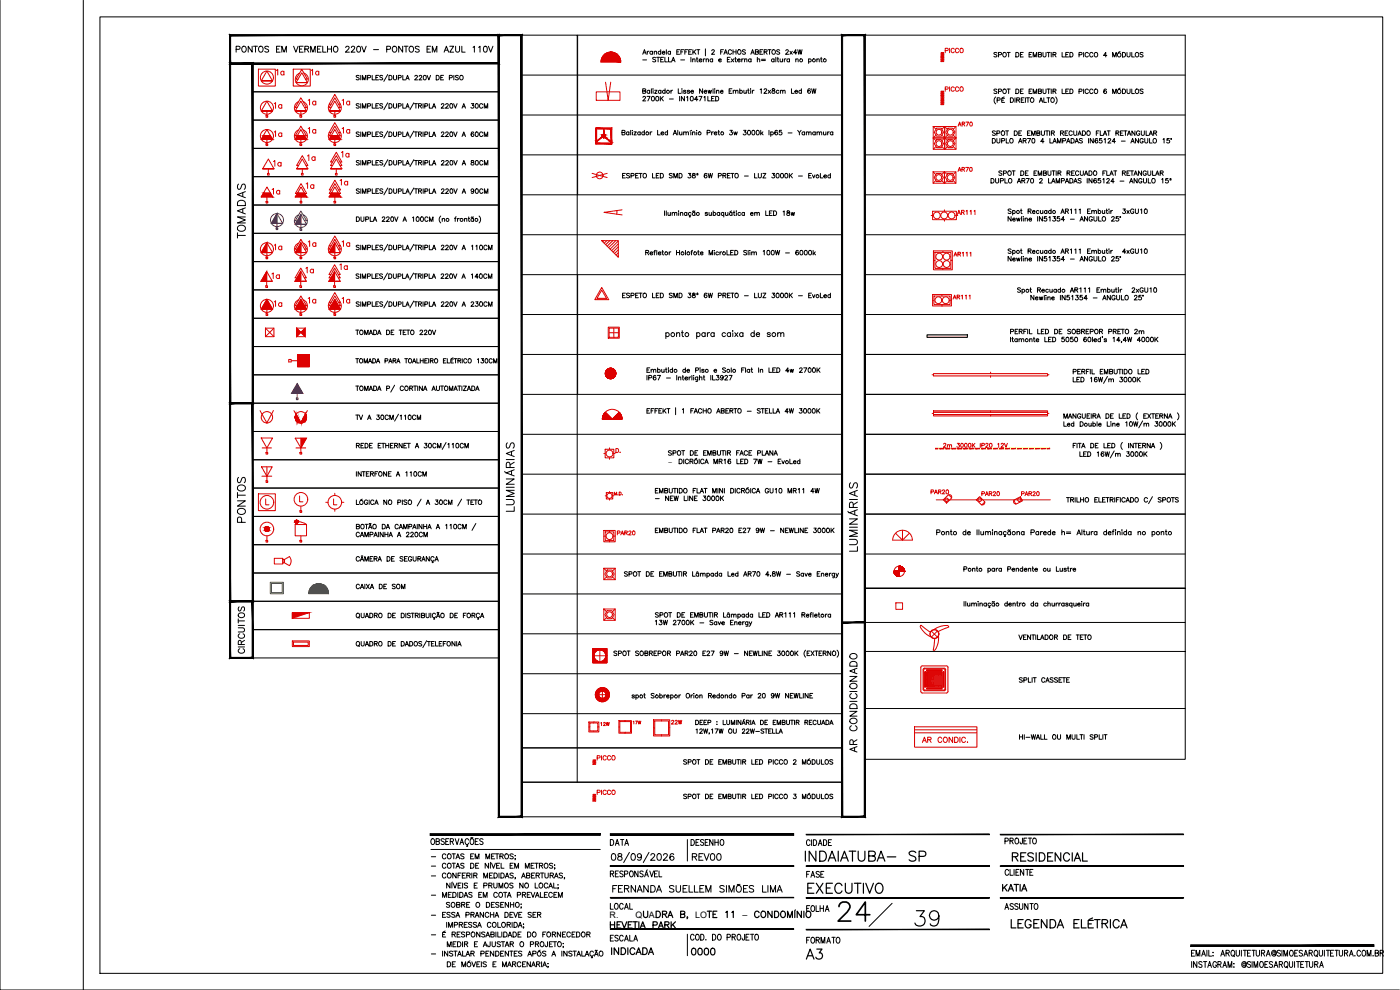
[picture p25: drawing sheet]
<svg xmlns="http://www.w3.org/2000/svg" width="420mm" height="297mm" viewBox="0 0 420 297" stroke-linecap="round" stroke-linejoin="round" font-family="sans-serif">
<defs><g id="words">
<text font-size="9.7" x="250.1" y="277.6">24</text>
<text font-size="8.4" x="273.4" y="279">39</text>
<text font-size="6.6" x="240.6" y="259.6">INDAIATUBA- SP</text>
<g font-size="6.2">
<text x="155.2" y="154.5" transform="rotate(-90 155.2 154.5)">LUMINÁRIAS</text>
<text x="258.2" y="166.5" transform="rotate(-90 258.2 166.5)">LUMINÁRIAS</text>
<text x="241.3" y="269.2">EXECUTIVO</text>
<text x="240.6" y="288.9">A3</text>
</g>
<g font-size="5.7">
<text x="258.2" y="226.8" transform="rotate(-90 258.2 226.8)">AR CONDICIONADO</text>
<text x="302.7" y="259.6">RESIDENCIAL</text>
</g>
<g font-size="5.3">
<text x="74.4" y="72.7" transform="rotate(-90 74.4 72.7)">TOMADAS</text>
<text x="74.4" y="158" transform="rotate(-90 74.4 158)">PONTOS</text>
<text x="206.4" y="287.9">0000</text>
</g>
<g font-size="4.9">
<text x="69.5" y="16.9">PONTOS EM VERMELHO 220V - PONTOS EM AZUL 110V</text>
<text x="206.4" y="259.3">REV00</text>
<text x="240.9" y="264.6">FASE</text>
<text x="299.5" y="268.5">KATIA</text>
<text x="182" y="274.1">LOCAL</text>
<text x="240.9" y="274.8">FOLHA</text>
<text x="182.4" y="287.5">INDICADA</text>
</g>
<g font-size="4.9" fill="#d00">
<text x="81.8" y="23.6">1a</text>
<text x="92.1" y="23.6">1a</text>
<text x="81.1" y="33.9">1a</text>
<text x="91.4" y="32.8">1a</text>
<text x="101.6" y="32.8">1a</text>
<text x="91.4" y="41.3">1a</text>
<text x="101.6" y="41.3">1a</text>
<text x="81.1" y="42.3">1a</text>
<text x="80.8" y="51.2">1a</text>
<text x="91" y="49.4">1a</text>
<text x="101.2" y="48.3">1a</text>
<text x="80.4" y="59.6">1a</text>
<text x="90.7" y="57.9">1a</text>
<text x="100.9" y="56.8">1a</text>
<text x="81.1" y="76.2">1a</text>
<text x="91.4" y="75.1">1a</text>
<text x="101.6" y="75.1">1a</text>
<text x="90.7" y="83.3">1a</text>
<text x="100.9" y="82.2">1a</text>
<text x="81.1" y="93.1">1a</text>
<text x="91.4" y="92.1">1a</text>
<text x="101.6" y="92.1">1a</text>
</g>
<g font-size="4.4" fill="#d00">
<text x="286.5" y="39.2">AR70</text>
<text x="80.4" y="84.7">1a</text>
</g>
<g font-size="4.4">
<text x="182" y="254.7">DATA</text>
<text x="206" y="254.7">DESENHO</text>
</g>
<g font-size="4" fill="#d00">
<text x="282.6" y="16.9">PICCO</text>
<text x="286.1" y="52.6">AR70</text>
<text x="183.4" y="136.9">D.</text>
<text x="293.5" y="149.9">PAR20</text>
<text x="305.5" y="149.9">PAR20</text>
<text x="184.1" y="161.6">PAR20</text>
<text x="179.2" y="219.1">12W</text>
<text x="200.4" y="218.4">22W</text>
<text x="178.2" y="239.5">PICCO</text>
</g>
<text font-size="3.5" fill="#d00" x="188.7" y="218.4">17W</text>
<g font-size="2.7">
<text x="183" y="275.3">R.</text>
<text x="190.7" y="275.3">Q</text>
<text x="194.8" y="275.3">A</text>
<text x="208.6" y="275.3">LO</text>
<text x="222.8" y="275.3">–</text>
</g>
<text font-size="1.9" x="200.6" y="139.1">–</text>
</g></defs>
<!-- layer: 0 -->
<path d="M278.2 100.5l12.1 .7v-.7zM278.2 100.5l12.1 .7h-12.1z" fill="#ffff8f" stroke="#ffff8f" stroke-width=".3"/>
<g fill="none" stroke="#d00" stroke-width=".3">
<path d="M181.5 16.3a2.95 2.95 0 0 1 3.1-.4 2.95 2.95 0 0 1 1.7 2.7h-5.9a2.95 2.95 0 0 1 1.1-2.3zM77.6 20.8h5v5h-5zM78.4 33.3h3.4l-1.7-2.9-1.7 2.9h3.4M78.4 24.3h3.4l-1.7-3-1.7 3h3.4M80.1 38.9l1.7 2.9h-3.4zM88 20.8h5.1v5h-5.1zM88.6 33.3h3.4l-1.7-2.9-1.7 2.9h3.4M88.9 24.8h3.4l-1.7-3-1.7 3h3.4M89.2 32.3h-.6l1.7-3 1.7 3h-.6M89.5 23.8h-.6l1.7-3 1.7 3h-.6M89.7 30.5a1.96 1.96 0 0 0-1 3 1.96 1.96 0 0 0 3.2 0 1.96 1.96 0 0 0-.9-3M89.7 39a1.96 1.96 0 0 0-1 3 1.96 1.96 0 0 0 3.2 0 1.96 1.96 0 0 0-.9-3"/>
<path d="M89.9 21.9a1.96 1.96 0 0 0-.9 3.1 1.96 1.96 0 0 0 3.2 0 1.96 1.96 0 0 0-1-3.1M90 34.7h.6v.5h-.6zM90.3 38.9l1.7 2.9h-3.4zM90.3 33.3v1.4M98.8 33.3h3.4l-1.7-2.9-1.7 2.9h3.4M98.8 31.3a1.96 1.96 0 0 0 1.7 3 1.96 1.96 0 0 0 1.6-3M98.8 39.8a1.96 1.96 0 0 0 1.7 3 1.96 1.96 0 0 0 1.6-3M99.4 32.3h-.6l1.7-3 1.7 3h-.6M99.4 31.3h-.6l1.7-3 1.7 3h-.6M99.4 39.8h-.6l1.7-3 1.7 3h-.6M100.2 34.7h.5v.5h-.5zM100.5 38.9l1.7 2.9h-3.4z"/>
<path d="M100.5 33.3v1.4M178.8 38.4h4.8v4.8h-4.8zM280.1 38h3.4v3.4h-3.4zM280.1 38l.8 .8M281.1 38.5h1.4l.7 1.2-.7 1.2h-1.4l-.7-1.2zM283.5 38h3.4v3.4h-3.4zM283.5 38l-.8 .8M283.5 38l.8 .8M284.5 38.5h1.4l.7 1.2-.7 1.2h-1.4l-.7-1.2zM78.4 41.8h3.4M78.4 59.1h3.4M78.8 50.7h3.4l-1.7-3-1.7 3h3.4"/>
<path d="M79.1 40.7h2M80.1 56.1l1.7 3h-3.4zM88.6 41.8h3.4M88.6 59.1h3.4M89 50.7h3.4l-1.7-3-1.7 3h3.4M89.2 40.8h-.6l1.7-2.9 1.7 2.9h-.6M89.2 58h-.6l1.7-2.9 1.7 2.9h-.6M89.2 40.7h2.1M89.6 49.6h-.6l1.7-2.9 1.7 2.9h-.6M90 43.2h.6v.5h-.6zM90.3 41.8v1.4M90.3 56.1l1.7 3h-3.4z"/>
<path d="M90.3 59.1v1.3M90.5 52h.5v.5h-.5zM90.7 50.7v1.3M98.8 41.8h3.4M98.8 59.1h3.4M99.2 50.7h3.4l-1.7-3-1.7 3h3.4M99.4 40.8h-.6l1.7-2.9 1.7 2.9h-.6M99.4 58h-.6l1.7-2.9 1.7 2.9h-.6M99.4 57h-.6l1.7-2.9 1.7 2.9h-.6M99.4 40.7h2.1M99.8 49.6h-.6l1.7-2.9 1.7 2.9h-.6M99.8 48.6h-.6l1.7-2.9 1.7 2.9h-.6"/>
<path d="M100.5 41.8v1.4M100.5 56.1l1.7 3h-3.4zM100.5 59.1v1.3M100.9 50.7v1.3M180.7 41l.1-.5 .3-.2v-1.6h-2.1v3.6l1.7-1.3M181.6 41.1l1.7 1.4v-3.8h-2v1.6a.52 .52 0 0 1 .4 .7 .52 .52 0 0 1-.9 .1l-1.8 1.4v.5h4.3v-.3l-1.8-1.5M280 51.6h3.4v3.4h-3.4zM280 51.6l.9 .8M280.1 41.4h3.4v3.4h-3.4zM280.1 41.4l.8 .8M280.9 54.2l-.9 .8M280.9 44l-.8 .8"/>
<path d="M280.9 40.6l-.8 .8M281.1 52.1h1.3l.7 1.2-.7 1.2h-1.3l-.7-1.2zM281.1 41.9h1.4l.7 1.2-.7 1.2h-1.4l-.7-1.2zM282.6 54.2l.8 .8 .9-.8M282.7 44l.8 .8 .8-.8M282.7 40.6l.8 .8M283.4 51.6h3.5v3.4h-3.5zM283.4 51.6l-.8 .8M283.4 51.6l.9 .8M283.5 41.4h3.4v3.4h-3.4zM283.5 41.4l-.8 .8M283.5 41.4l.8 .8"/>
<path d="M284.3 40.6l-.8 .8M284.5 52.1h1.4l.7 1.2-.7 1.2h-1.4l-.7-1.2zM284.5 41.9h1.4l.7 1.2-.7 1.2h-1.4l-.7-1.2zM286 54.2l.9 .8M286.1 40.6l.8 .8-.8 .8M286.1 44l.8 .8M78.4 75.8h3.4M80.1 72.8l1.7 3h-3.4zM88.6 75.8h3.4M89.2 74.8h-.6l1.7-3 1.7 3h-.6M89.7 72.9a1.96 1.96 0 0 0-1 3 1.96 1.96 0 0 0 3.2 0 1.96 1.96 0 0 0-.9-3M90 77.1h.6v.5h-.6z"/>
<path d="M90.1 60.4h.5v.5h-.5zM90.3 72.8l1.7 3h-3.4zM90.3 75.8v1.3M98.8 75.8h3.4M98.8 73.7a1.96 1.96 0 0 0 1.7 3 1.96 1.96 0 0 0 1.6-3M99.4 74.8h-.6l1.7-3 1.7 3h-.6M99.4 73.8h-.6l1.7-3 1.7 3h-.6M100.2 60.4h.6v.5h-.6zM100.5 72.8l1.7 3h-3.4zM100.5 75.8v1.3M180.6 72.2h5v5zM181.2 72.2l-.3 .3"/>
<path d="M182.1 72.2l-.8 .8M183 72.2l-1.2 1.2M183.9 72.2l-1.7 1.7M184.8 72.2l-2.1 2.1M185.6 72.3l-2.5 2.4M185.6 73.2l-2 2M185.6 74l-1.6 1.6M185.6 74.9l-1.2 1.2M185.6 75.8l-.7 .7M185.6 76.7l-.3 .3M78.3 84.4h3.4M78.4 92.8h3.4"/>
<path d="M79.7 98.5h2.5v2.5h-2.5zM79.7 98.5l2.5 2.5M79.8 85.8h.5v.5h-.5zM80 81.5l1.7 2.9h-3.4zM80.1 89.8l1.7 3h-3.4zM82.2 98.5l-2.5 2.5M88.5 84.4h3.4M88.6 92.8h3.4M89 98.5h2.6v2.5h-2.6zM89 98.5l2.6 2.5M89.1 83.4h-.6l1.8-3 1.6 3h-.5M89.2 91.7h-.6l1.7-2.9 1.7 2.9h-.6"/>
<path d="M89.7 89.9a1.96 1.96 0 0 0-1 3 1.96 1.96 0 0 0 3.2 0 1.96 1.96 0 0 0-.9-3M90 85.8h.5v.5h-.5zM90 94.1h.6v.5h-.6zM90.3 81.5l1.6 2.9h-3.4zM90.3 84.4v1.4M90.3 89.8l1.7 3h-3.4zM90.3 92.8v1.3M91.6 98.5l-2.6 2.5M98.7 84.4h3.4M98.8 92.8h3.4M98.8 90.7a1.96 1.96 0 0 0 1.7 3 1.96 1.96 0 0 0 1.6-3M99.3 83.4h-.6l1.7-3 1.7 3h-.6"/>
<path d="M99.3 82.4h-.6l1.7-3 1.7 3h-.6M99.4 91.7h-.6l1.7-2.9 1.7 2.9h-.6M99.4 90.7h-.6l1.7-2.9 1.7 2.9h-.6M100.2 85.8h.5v.5h-.5zM100.2 94.1h.5v.5h-.5zM100.4 81.5l1.7 2.9h-3.4zM100.4 81.5v4.3M100.5 89.8l1.7 3h-3.4zM100.5 92.8v1.3M182.5 98.2h3.4v3.3h-3.4zM182.8 98.4h2.8v2.8h-2.8zM182.8 99.8h2.8"/>
<path d="M184.2 98.4v2.8M86.7 107.9h.7v.7h-.7zM87.4 108.2h1.9M89.3 106.5h.1M89.3 107.1l.8-.6-.8 .7M89.3 107.6l1.1-1.1-1.1 1.1M89.3 107.7l1.3-1.2-1.3 1.2M89.3 107.8l1.4-1.3zM89.3 108l1.5-1.5-1.5 1.5M89.3 108.1l1.7-1.6-1.7 1.6M89.3 108.2l1.8-1.7-1.8 1.8M89.3 109.1l2.6-2.6z"/>
<path d="M89.3 109.3l2.9-2.8-2.9 2.9M89.3 109.4l2.9-2.9-2.9 2.9M89.3 109.5l3-3-3 3M89.3 109.6l3.2-3.1-3.2 3.1M89.3 109.7l3.3-3.2-3.3 3.3M89.3 110l3.5-3.5-3.5 3.5M89.3 106.5h3.5v3.5h-3.5zM89.4 106.5h-.1M89.4 106.5l-.1 .2 .3-.2M89.5 110l3.3-3.3zM89.7 106.5l-.4 .4zM89.7 110l3.1-3.1-3 3.1"/>
<path d="M89.8 106.5l-.5 .4M89.8 106.5l-.5 .5M89.8 110l3-3-2.9 3M89.9 110l2.9-2.9-2.9 2.9M90 110l2.8-2.8-2.8 2.8M90.1 106.5l-.8 .8M90.2 106.5l-.9 .9zM90.3 110l2.5-2.6-2.5 2.6M90.3 106.5l-1 .9M90.3 106.5l-1 1M90.4 110l2.4-2.4-2.4 2.4M90.4 106.5l-1.1 1.1"/>
<path d="M90.4 106.5l-1.1 1.1 1.1-1.1M90.5 106.5l-1.2 1.2M90.5 106.5l-1.2 1.2 1.3-1.2M90.6 110l2.2-2.2-2.1 2.2M90.7 110l2.1-2.1-2 2.1M90.8 110l2-2-2 2M90.8 106.5l-1.5 1.5 1.5-1.5M90.8 106.5l-1.5 1.5M90.9 106.5l-1.6 1.6 1.6-1.6M91 110l1.8-1.8zM91.1 106.5l-1.8 1.7M91.2 106.5l-1.9 1.9z"/>
<path d="M91.2 110l1.6-1.6zM91.3 106.5l-2 1.9M91.3 106.5l-2 2M91.5 106.5l-2.2 2M91.5 106.5l-2.2 2.2M91.6 106.5l-2.3 2.4M91.8 110l1-1-1 1M91.8 106.5l-2.5 2.5M91.9 110l.9-.9-.9 .9M92 106.5l-2.7 2.7M92.1 106.5l-2.8 2.7M92.1 110l.7-.7-.6 .7"/>
<path d="M92.2 110l.6-.6-.5 .6M92.3 110l.5-.5-.5 .5M92.3 106.5l-3 2.9M92.3 106.5l-3 3 3-3M92.4 106.5l-3.1 3.1M92.4 106.5l-3.1 3.1 3.1-3.1M92.5 110l.3-.3-.3 .3M92.6 106.5l-3.3 3.2M92.6 110l.2-.2-.2 .2M92.6 106.5l-3.3 3.4 3.5-3.4M92.7 106.5l-3.4 3.3 3.4-3.3M92.7 110h.1"/>
<path d="M92.8 106.5l-3.5 3.5 3.5-3.5M92.8 106.5l-3.4 3.5 3.4-3.5M92.8 106.8l-3.2 3.2 3.2-3.2M92.8 106.9l-3.1 3.1 3.1-3.1M92.8 107.2l-2.8 2.8 2.8-2.8M92.8 107.3l-2.7 2.7 2.7-2.7M92.8 107.3l-2.7 2.7M92.8 107.4l-2.6 2.6 2.6-2.6M92.8 107.5l-2.4 2.5M92.8 107.7l-2.3 2.3 2.3-2.3M92.8 107.7l-2.3 2.3M92.8 107.8l-2.2 2.2 2.2-2.2"/>
<path d="M92.8 108l-1.9 2M92.8 108.3l-1.7 1.7 1.7-1.7M92.8 108.5l-1.4 1.5M92.8 108.7l-1.4 1.3M92.8 108.8l-1.2 1.2 1.2-1.2M92.8 108.8l-1.2 1.2M92.8 108.9l-1.1 1.1 1.1-1.1M92.8 109l-.9 1M92.8 109.2l-.8 .8 .8-.8M92.8 109.1l-.8 .9 .8-.8M92.8 109.3l-.7 .7 .7-.7M92.8 109.5l-.4 .5 .4-.4"/>
<path d="M92.8 109.6l-.4 .4M92.8 109.7l-.3 .3 .3-.3M92.8 106.5l-3.5 3.5M92.8 106.6l-3.4 3.4M92.8 107.1l-2.8 2.9M92.8 107.2l-2.7 2.8M92.8 107.5l-2.5 2.5M92.8 108.1l-1.9 1.9M92.8 108.5l-1.5 1.5M92.8 109l-1 1M92.8 110h.1M181.7 112.4l1.9-1.9-1.9 1.9"/>
<path d="M181.7 112.4l1.9-1.9-1.9 2M181.7 112.6l2.1-2-2 2M181.9 112.9l2.2-2.2-2.2 2.2M182 113.1l2.3-2.3-2.3 2.3M182.3 110.8l-.3 .3M182.3 113.3l2.2-2.2-2.2 2.3M182.4 110.7l-.5 .5M182.5 110.6l-.7 .8M182.6 110.6l-.8 .8M182.8 110.5l-1.1 1 1-.9M182.8 113.6l2-2-2 2M182.9 110.5l-1.2 1.2"/>
<path d="M183 113.6l1.8-1.8-1.8 1.8M183 110.5l-1.3 1.3 1.3-1.3M183.1 110.5l-1.4 1.5M183.2 110.5l-1.5 1.6 1.6-1.6M183.4 110.5l-1.7 1.7M183.7 110.5l-2 2.1M183.7 110.6l-2 2M183.8 113.5l.9-.9-.9 .9M183.9 110.6l-2.1 2.1M184 110.7l-2.2 2.1 2.2-2.1M184.1 110.7l-2.2 2.2 2.2-2.2M184.1 110.8l-2.2 2.2"/>
<path d="M184.1 110.8l-2.2 2.2 2.3-2.2M184.2 110.8l-2.2 2.2M184.2 110.8l-2.2 2.3M184.3 110.9l-2.2 2.2M184.3 110.9l-2.2 2.2 2.2-2.2M184.3 110.9l-2.2 2.3M184.4 110.9l-2.3 2.3 2.3-2.2M184.4 111l-2.2 2.2 2.3-2.2M184.5 113l-.3 .3M184.6 111.2l-2.2 2.2M184.6 112.9l-.5 .5M184.6 111.3l-2.2 2.1"/>
<path d="M184.6 112.8l-.6 .7M184.7 111.3l-2.2 2.2M184.7 111.4l-2 2.1M184.7 112.7l-.8 .8M184.7 111.6l-1.9 2M184.8 111.6l-2 2M184.8 111.7l-1.9 1.9M184.8 112.5l-1.2 1.1 1.2-1.1M184.8 112.3l-1.3 1.3M184.8 112.4l-1.2 1.2M184.8 111.9l-1.7 1.8M184.8 112l-1.6 1.7"/>
<path d="M184.8 112.1l-1.5 1.6M184.8 112.2l-1.4 1.4M78.4 131.4h3.4l-1.7 3zM78.7 134.4h2.8M79.8 135.7h.5v.6h-.5zM80.1 134.4v1.3M82.1 123.2l-2 3.7-2.1-3.7M88.6 131.5h3.4l-1.7 2.9zM88.8 134.4h2.9M90 135.7h.6v.6h-.6zM90.3 134.4v1.3M92.2 123.2l-1.9 3.7-2.1-3.7"/>
<path d="M180.8 125.7l1.4-1.5-1.4 1.5M180.8 125.8h5.9M180.8 125.1l1.1-1.1-1.1 1.2M180.9 125l1-1-1.1 1.1M180.9 124.8l.9-.9-.9 1M181 124.7l.8-.8-.9 .9M181.7 123.7l-.6 .6M181.7 123.8l-.7 .8M182 125.8l.8-.9-.8 .9M182 124.1l-1.2 1.2M182.1 124.1l-1.3 1.3M182.1 124.2l-1.3 1.3"/>
<path d="M182.1 124.2l-1.3 1.4M182.2 124.3l-1.4 1.5M182.3 124.3l-1.5 1.5a2.95 2.95 0 0 1 2.9-3 2.95 2.95 0 0 1 3 3M182.3 125.8l.7-.7-.7 .7M182.3 124.4l-1.4 1.4M182.4 124.4l-1.3 1.4M182.5 124.6l-1.2 1.2M182.5 124.6l-1.2 1.2 1.2-1.2M182.5 125.8l.7-.6-.6 .6M182.6 124.6l-1.2 1.2M182.6 124.7l-1 1.1M182.7 124.7l-1 1.1"/>
<path d="M182.7 124.8l-.9 1M182.8 124.9l-.9 .9M182.8 125.8l.5-.5-.4 .5M182.9 125l-.8 .8M183 125l-.8 .8M183.1 125.1l-.7 .7M183.2 125.3l-.4 .5M183.4 125.5l-.3 .3M183.5 125.5l-.3 .3M183.5 125.5l-.2 .3M183.6 125.6l-.2 .2M183.6 125.7l-.1 .1"/>
<path d="M183.6 125.7v.1M183.7 125.8h.1M183.7 125.8l2.1-2.1-1.9 2.1M184.2 125.8l1.9-1.8-1.8 1.8M184.4 125.8l1.7-1.7-1.6 1.7 1.7-1.6-1.5 1.6M184.8 125.8l1.5-1.5-1.5 1.5M185 125.8l1.4-1.4-1.2 1.4M185.8 123.7l-2.1 2.1-2.1-2.1-.3 .4M185.8 125.8l.8-.8-.7 .8M185.9 123.9l-1.9 1.9M186 123.9l-1.9 1.9M186.1 124l-1.8 1.8"/>
<path d="M186.3 124.4l-1.3 1.4M186.3 125.8l.3-.4-.2 .4M186.4 124.6l-1.1 1.2M186.5 124.7l-1.1 1.1M186.5 124.8l-1 1M186.5 124.9l-.9 .9M186.5 124.9l-.8 .9M186.6 125l-.9 .8 .9-.8M186.6 125.2l-.6 .6M186.6 125.2l-.5 .6M186.6 125.3l-.5 .5M186.6 125.4l-.4 .4"/>
<path d="M186.7 125.7l-.1 .1M77.6 148.2h5v5h-5zM78.5 140.1h3.2l-1.6 2.8zM78.6 142.9h3M79.7 149.7v1.8h1M79.8 144.2h.5v.5h-.5zM80.1 140.1v4.1M88.6 157.4h3.4v3.4h-3.4zM89.4 156.5l1.6 .4 1 .5M89.9 148.8v1.8h1M90 153.2h.6v.5h-.6zM90.3 151.9v1.3"/>
<path d="M97.8 150.7h.6M100.1 149.7v1.8h1M100.5 148v.7M100.5 152.8v.6M102.5 150.7h.7M268.8 160l2 2.1 2.1-2.1M270.8 159.1v3M79.8 162.1h.5v.6h-.5zM80.1 160.8v1.3M82.3 167.5h2.6v1.7h-2.6zM84.9 167.9h.5v1h-.5zM85.4 167.9l1.4-.9a1.98 1.98 0 0 1 0 2.7l-1.4-.8z"/>
<path d="M90 162.1h.6v.6h-.6zM90.3 160.8v1.3M181.2 170.5h3.4v3.4h-3.4zM181.2 170.5l.8 .8M182 173.1l-.8 .8M182.2 171h1.4l.7 1.2-.7 1.2h-1.4l-.7-1.2zM183.8 173.1l.8 .8M184.6 170.5l-.8 .8M267.9 162a2.95 2.95 0 0 1 3-2.9 2.95 2.95 0 0 1 2.9 2.9l-5.9 .1M268.3 171.4h.1M268.3 171.4h3.1M268.3 171.4h.2l-.2 .2 .3-.2-.3 .3"/>
<path d="M268.4 171.9l.5-.5-.5 .6M268.6 171.4l-.2 .3M268.7 171.4l-.3 .4M268.8 171.4l-.4 .5 .5-.5M268.8 172.6l1.1-1-.9 1.1M269 171.4l-.5 .8 .8-.8M269.2 172.8l.7-.7-.7 .7M269.4 171.4l-.9 .8M269.5 171.4l-.9 1M269.7 171.4l-1 1M269.7 171.4l-1.1 1M269.8 171.4l-1.1 1.1"/>
<path d="M269.9 171.4l-1.1 1.1M269.9 169.9h.1M269.9 171.4l1.1-1.1-2.2 2.2 2.2-2.2-2.2 2.2 2.2-2.2-2.2 2.2zM269.9 173h.1M269.9 169.9v3.1M269.9 170.2l.3-.3-.3 .4M269.9 171.5l-1.1 1.1M269.9 171.7l-1 1M269.9 171.8l-.9 .9M269.9 171.9l-.9 .8M269.9 172l-.8 .8M269.9 172.2l-.6 .7"/>
<path d="M269.9 172.3l-.6 .6M269.9 172.4l-.6 .5M269.9 172.5l-.5 .4M269.9 172.5l-.4 .4 .4-.4M269.9 172.6l-.3 .4 .3-.2M269.9 172.9v.1M269.9 172.9l-.1 .1M270 169.9l-.1 .1M270 169.9l-.1 .2 .2-.2M270.3 169.9l-.4 .5M270.5 170l-.6 .5M270.7 171.4l.6-.6-.5 .6"/>
<path d="M270.8 170.2l-.9 1 .9-1-.9 .9 .9-1-.9 .9 .8-.9-.8 .8 .8-.8-.8 .7 .7-.8-.7 .8 .6-.8-.6 .6M270.9 170.2l-1 1.1M270.9 170.3l-1 1M270.9 170.3l-2.1 2.2M271 170.3l-2.2 2.3M271 171.4l.4-.4-.4 .4 .4-.4-.3 .4M271.1 170.4l-2.3 2.1M271.1 170.5l-1 .9M271.1 170.5l-.9 .9M271.2 170.5l-1 .9M271.2 170.6l-.9 .8 .9-.8M271.2 170.6l-.8 .8"/>
<path d="M271.2 171.4l.2-.2-.1 .2M271.3 170.7l-.7 .7M271.3 170.8l-.7 .6M271.4 170.9l-.5 .5M271.4 171.2l-.2 .2M271.4 171.4h.1M87.7 183.8h5.1v1.7h-5.1zM87.7 192.3h5.1v1.7h-5.1zM88.1 192.6h4.4v1.1h-4.4zM177.9 194.6h4.2v4.3h-4.2zM177.9 197.2l.4-.3-.4 .4M177.9 198.2l.6-.6-.6 .7"/>
<path d="M177.9 198.6l.7-.7-.7 .8M177.9 196.8l4.2-.1-.3 .4M177.9 194.6v.1M178 194.6l-.1 .1M178.1 194.6l-.2 .2M178.2 194.6l-.3 .3M178.2 196.7v.1M178.2 196.8l-.3 .4M178.3 196.5l-.4 .4M178.3 196.7l-.4 .4M178.3 197l-.4 .4M178.3 194.6l-.4 .4"/>
<path d="M178.3 196.3l-.4 .5M178.3 197.2l-.4 .2M178.4 194.6l-.5 .5M178.4 196.2l-.5 .4 .4-.4M178.4 197.3l-.5 .3M178.4 197.4l-.5 .5M178.4 196.1l-.5 .5M178.4 197.5l-.5 .5M178.4 195.9l-.5 .6M178.5 194.6l-.6 .6M178.5 197.6l-.6 .6M178.5 195.8l-.6 .6"/>
<path d="M178.5 197.7l-.6 .7M178.6 194.6l-.7 .7M178.6 197.8l-.7 .7M178.6 194.6l-.7 .8M178.7 194.6l-.8 .8M178.7 195.6l-.8 .8M178.7 197.9l-.8 .9M178.8 198l-.9 .8M178.8 198l-.9 .9M178.8 198.1l-.8 .8M178.9 194.6l-1 1M178.9 198.1l-.8 .8"/>
<path d="M178.9 194.6l-1 1.1M179 198.2l-.8 .7M179 194.6l-1.1 1.1M179 198.2l-.7 .7M179.1 198.2l-.7 .7M179.1 194.6l-1.2 1.2M179.1 198.3l-.6 .6M179.2 194.6l-1.3 1.3M179.2 198.3l-.6 .6M179.2 194.6l-1.3 1.4 1.4-1.4M179.3 198.9l.4-.4-.4 .4M179.3 198.4l-.6 .5"/>
<path d="M179.4 198.4l-.5 .5M179.4 194.6l-1.5 1.5M179.4 198.4l-.4 .5M179.5 198.4l-.5 .5M179.5 195.1l.5-.5v4.3l.4-.4M179.5 198.4l-.4 .5M179.5 194.6l-1.6 1.7 1.7-1.7-.7 .8M179.6 198.5l-.4 .4M179.7 194.6l-.6 .6M179.8 194.6l-.6 .6M179.8 198.5l-.4 .4M179.8 194.6l-.5 .5"/>
<path d="M179.8 195l.4-.4-.3 .4M179.9 194.6l-.5 .5M179.9 198.5l-.4 .4M180 198.5l-.4 .4M180 195h.1M180 198.5l-.3 .4M180 198.5h.1M180 198.8l-.1 .1M180.1 194.6l-.5 .4M180.1 198.5l-.1 .1M180.1 194.6l-.4 .4M180.2 198.5l-.4 .4"/>
<path d="M180.4 194.6l-.4 .4M180.4 194.6l-.3 .4M180.4 198.5l-.4 .4M180.5 194.6l-.4 .4M180.6 194.6l-.4 .4M180.6 198.4l-.5 .5M180.7 194.6l-.4 .4M180.7 194.6l-.4 .4 .5-.4M180.7 198.4l-.5 .5M180.8 198.3l-.5 .6M180.9 194.6l-.5 .4M181 194.6l-.5 .5"/>
<path d="M181 194.6l-.3 .5M181.2 198.1l-.9 .8M181.2 182.7h3.4v3.4h-3.4zM181.2 182.7l.8 .8M181.2 194.6l-.5 .5M181.3 194.6l-.6 .5M181.3 194.6l-.5 .5 .6-.5M181.5 195.7l.6-.7-.6 .8M181.5 194.6l-.6 .6M181.5 194.6l-.5 .6 .6-.6M181.7 194.6l-.7 .7M181.7 197.2l.4-.4-.4 .5"/>
<path d="M181.8 194.6l-.7 .7M181.8 194.6l-.6 .8 .8-.8M182 196.8l.1-.3-.3 .5M182 185.3l-.8 .8M182.1 196.8l-.3 .2M182.1 194.6l-.8 .9M182.1 194.7l-.8 .9 .8-.8M182.1 194.9l-.7 .7M182.1 194.9l-.7 .8M182.1 195.2l-.6 .6M182.1 195.3l-.5 .6M182.1 195.4l-.5 .6"/>
<path d="M182.1 195.5l-.4 .6M182.1 195.7l-.4 .5M182.1 195.8l-.3 .5M182.1 196l-.3 .4M182.1 196.1l-.3 .4M182.1 196.2l-.3 .4M182.1 196.3l-.3 .4M182.1 196.4l-.3 .4M182.1 196.6v.2M182.1 196.9l-.4 .4M182.1 196.9l-.4 .5M182.1 197l-.5 .6"/>
<path d="M182.1 197.1l-.7 .8M182.1 197.2l-1.6 1.7M182.1 197.3l-1.5 1.6M182.1 197.4l-1.5 1.5M182.1 197.5l-1.3 1.4M182.1 197.6l-1.2 1.3M182.1 197.7l-1.1 1.2M182.1 197.8l-1 1.1M182.1 197.9l-.9 1M182.1 198l-.8 .9M182.1 198.1l-.7 .8M182.1 198.2l-.6 .7"/>
<path d="M182.1 198.3l-.5 .6M182.1 198.6l-.4 .3M182.1 198.7l-.2 .2M182.1 198.8l-.1 .1M182.2 183.2h1.4l.7 1.2-.7 1.2h-1.4l-.7-1.2zM183.8 185.3l.8 .8M184.6 182.7l-.8 .8M179.2 209.8l.7-.7-.7 .8M179.3 210l.7-.8-.7 .8M179.6 206.7l-.6 .6M179.7 208.3l-.9 .9M179.7 208.4l-.9 .9"/>
<path d="M179.7 208.5l-.8 .8M179.7 208.6l-.8 .8M179.7 208.6l-.8 .9 .8-.8M179.7 208.1l-.9 1M179.8 208.8l-.8 .8M179.8 208.9l-.8 .7M179.8 208l-1.1 1M179.8 206.5l-.9 1M179.8 208.9l-.7 .8M179.9 209l-.8 .7M180 209.2l-.7 .7M180 206.4l-1.2 1.3"/>
<path d="M180.1 209.3l-.7 .8M180.2 206.4l-1.4 1.4M180.3 209.4l-.8 .7M180.3 206.4l-1.6 1.6M180.3 209.4l-.7 .8M180.4 209.5l-.8 .7M180.4 206.3l-1.7 1.8M180.5 209.5l-.8 .8M180.6 206.3l-1.9 1.9M180.6 209.5l-.8 .8M180.7 206.3l-2 2M180.7 209.5l-.9 .8"/>
<path d="M180.7 209.5l-.8 .9M180.8 206.3l-2.2 2.1h4.3M180.8 207l-.5 .5M180.8 209.5l-.8 .9M181 206.3l-2.3 2.3M181 209.5l-1 .9M181 206.3l-2.3 2.4M181.1 209.5l-1 .9M181.1 206.3l-2.4 2.5M181.2 206.4l-2.5 2.5M181.2 207.4l.8-.7-.7 .8M181.3 206.4l-2.6 2.5"/>
<path d="M181.4 206.4l-.9 1M181.5 206.4l-.9 1M181.6 206.5l-.9 .9M181.7 206.5l-.9 .9M181.7 207.9l.7-.8-.7 .8M181.7 206.5l-.8 .9M181.8 206.6l-.8 .8M181.9 206.6l-.8 .8M181.9 206.7l-.8 .7M182.1 206.8l-.7 .7M182.2 206.8l-.8 .8M182.2 206.9l-.7 .7"/>
<path d="M182.2 206.9l-.7 .8M182.3 207l-.7 .7M182.4 207l-.7 .8M182.5 207.2l-.7 .8M182.6 207.3l-.8 .8M182.6 209.6l-.7 .6M182.6 207.4l-.8 .7M182.6 207.4l-.8 .8M182.7 207.5l-.8 .8M182.7 209.4l-1 .9M182.7 207.5l-.8 .9M182.7 207.6l-.8 .9"/>
<path d="M182.8 207.7l-1 .9M182.8 209.2l-1.3 1.2M182.8 207.8l-1 1M182.8 207.8l-1 1.1M182.8 209l-1.4 1.5M182.8 207.9l-2.5 2.6 1-1.1M182.9 208l-2.6 2.5M182.9 208.9l-1.6 1.6M182.9 208.1l-2.5 2.4M182.9 208.2l-2.4 2.4M182.9 208.8l-1.8 1.7M182.9 208.5l-2.1 2.1v-4.3l-2.1 2.2"/>
<path d="M182.9 208.3l-2.3 2.3M182.9 208.4l-2.2 2.2M182.9 208.6l-2 2M182.9 208.7l-1.9 1.9M274.5 218.1h18.7v6.1h-18.7zM274.5 219h18.7M274.5 219.9h18.7M276.4 200.2v7.3l.4 .4h7.5l.2-.4v-7.3M276.4 200.2l.4-.4h7.3l.4 .4M277.5 201.5h.2v4.7h-.2zM277.6 200.7h5.6M277.6 201.5v4.7"/>
<path d="M277.6 200.6l-.4 .5 .1 5.7 .3 .3h5.6M278.1 201.5h4.7v4.7h-4.7zM278.1 201.8h4.7M278.1 202.1h4.7M278.1 202.4h4.7M278.1 202.8h4.7M278.1 203.1h4.7M278.1 203.4h4.7M278.1 203.7h4.7M278.1 204h4.7M278.1 204.3h4.7M278.1 204.6h4.7"/>
<path d="M278.1 205h4.7M278.1 205.3h4.7M278.1 205.6h4.7M278.1 205.9h4.7M278.1 206.5h4.6v.3h-4.6zM278.1 200.9h4.6v.3h-4.6zM278.1 206.7h4.6M278.1 201.1h4.6M278.4 201.5v4.7M278.7 201.5v4.7M279 201.5v4.7M279.3 201.5v4.7"/>
<path d="M279.6 201.5v4.7M280 201.5v4.7M280.2 201.5v4.7M280.6 201.5v4.7M280.9 201.5v4.7M281.2 201.5v4.7M281.5 201.5v4.7M281.8 201.5v4.7M282.1 201.5v4.7M282.4 201.5v4.7M283.1 201.5h.2v4.7h-.2zM283.2 200.6l.4 .5v5.5l-.4 .5"/>
<path d="M283.2 201.5v4.7M283.8 200.9v5.9M283.8 200.9l-.4-.4h-5.9l-.5 .4v5.9l.2 .4h6.2l.4-.4M276.8 222.8l.6-1.6 .6 1.6M277.1 222.2h.7M278.4 221.9h.9l.2-.4-.4-.3h-.7v1.6M278.9 221.9l.6 .9M282.6 221.6a.59 .59 0 0 0-.6-.4 .59 .59 0 0 0-.5 .6v.4a.59 .59 0 0 0 .5 .6 .59 .59 0 0 0 .6-.4M283.3 221.4l.1-.1a.71 .71 0 0 1 .9 .7 .71 .71 0 0 1-1 .5l-.2-.3zM285.9 221.2v1.6l-1.1-1.6v1.6M286.5 221.2h.5a.85 .85 0 0 1 .6 .8 .85 .85 0 0 1-.6 .8h-.5zM288.1 221.2v1.6"/>
<path d="M289.8 221.6a.59 .59 0 0 0-.7-.4 .59 .59 0 0 0-.5 .6v.4a.59 .59 0 0 0 .5 .6 .59 .59 0 0 0 .7-.4M290.3 222.6h.1"/>
<circle cx="80.1" cy="23.3" r="1.96"/>
<circle cx="80.1" cy="32.3" r="1.96"/>
<circle cx="281.8" cy="39.7" r=".86"/>
<circle cx="285.2" cy="39.7" r=".86"/>
<circle cx="80.1" cy="40.8" r="1.96"/>
<circle cx="281.7" cy="53.3" r=".86"/>
<circle cx="281.8" cy="43.1" r=".86"/>
<circle cx="285.2" cy="53.3" r=".86"/>
<circle cx="285.2" cy="43.1" r=".86"/>
<circle cx="80.1" cy="74.8" r="1.96"/>
<circle cx="80.1" cy="91.8" r="1.96"/>
<circle cx="183.3" cy="112.1" r="1.6"/>
<circle cx="80.1" cy="125.2" r="1.7"/>
<circle cx="90.3" cy="125.2" r="1.7"/>
<circle cx="80.1" cy="158.7" r="2.04"/>
<circle cx="80.1" cy="150.7" r="2.04"/>
<circle cx="80.1" cy="158.7" r=".69"/>
<circle cx="89" cy="156.5" r=".43"/>
<circle cx="90.3" cy="149.8" r="2.04"/>
<circle cx="100.5" cy="150.7" r="2.04"/>
<circle cx="182.9" cy="172.2" r=".86"/>
<circle cx="269.9" cy="171.4" r="1.56"/>
<circle cx="180" cy="196.7" r="1.77"/>
<circle cx="182.9" cy="184.4" r=".86"/>
<circle cx="180.8" cy="208.4" r="2.13"/>
<circle cx="180.8" cy="208.4" r="1.09"/>
</g>
<g fill="#d00" stroke="#d00" stroke-width=".3">
<path d="M87.7 183.8h5.1l-5.1 1.7z"/>
<path d="M80.1 72.8v3h-1.7z"/>
<path d="M80.1 89.8l1.7 3h-3.4z"/>
<path d="M90.3 72.8v3h-1.7z"/>
<path d="M90.3 89.8l1.7 3h-3.4z"/>
<path d="M100.5 72.8v3h-1.7z"/>
<path d="M100.5 89.8l1.7 3h-3.4z"/>
<path d="M89 98.5l1.3 1.2h-1.3z"/>
<path d="M91.6 98.5v1.2h-1.3z"/>
<path d="M89 99.7h1.3l-1.3 1.3z"/>
<path d="M90.3 99.7h1.3v1.3z"/>
<path d="M90.3 131.5h1.7l-1.7 2.9z"/>
<path d="M80 158.1h.2z"/>
<path d="M79.9 159.4h.4z"/>
<path d="M88.9 156.9h.2z"/>
<path d="M80 81.5v2.9h-1.7z"/>
<path d="M90.3 81.5v2.9h-1.8z"/>
<path d="M92 125v.4z"/>
<path d="M90.9 125.8v1l-.3 .1z"/>
<path d="M90 126.3l.3 .6h-.3z"/>
<path d="M88.6 124.8v.8z"/>
<path d="M100.4 81.5v2.9h-1.7z"/>
<path d="M183.3 38.7l.3-.3v.3z"/>
<path d="M181.1 41.3h.2z"/>
<path d="M79.1 40.7l2.7 1.1-.7-1.1zM79.1 40.7l2.7 1.1h-3.4z"/>
<path d="M89.2 40.7l2.8 1.1-.7-1.1zM89.2 40.7l2.8 1.1h-3.4z"/>
<path d="M99.4 40.7l2.8 1.1-.7-1.1zM99.4 40.7l2.8 1.1h-3.4z"/>
<path d="M80 158.1h.3zM79.9 158.1h.4z"/>
<path d="M79.9 158.1h.4zM79.9 158.1h.4z"/>
<path d="M79.9 158.1h.5zM79.8 158.1h.6z"/>
<path d="M79.8 158.1h.6zM79.8 158.1h.6z"/>
<path d="M79.8 158.1l.7 .1zM79.8 158.1l.7 .1z"/>
<path d="M79.7 158.2h.8zM79.7 158.2h.8z"/>
<path d="M79.7 158.2l.9 .1zM79.7 158.2l.9 .1z"/>
<path d="M79.6 158.3h1zM79.6 158.3h1z"/>
<path d="M79.6 158.3l1.1 .1zM79.6 158.3l1.1 .1z"/>
<path d="M79.5 158.4h1.2zM79.5 158.4h1.2z"/>
<path d="M79.5 158.4l1.2 .1zM79.5 158.4l1.2 .1z"/>
<path d="M79.5 158.5h1.3zM79.5 158.5h1.3z"/>
<path d="M79.4 158.5l1.4 .1zM79.4 158.5l1.4 .1z"/>
<path d="M79.4 158.6l1.4 .1zM79.4 158.6l1.4 .1z"/>
<path d="M79.4 158.7h1.4zM79.4 158.7h1.4z"/>
<path d="M79.4 158.7l1.4 .1zM79.4 158.7l1.4 .1z"/>
<path d="M79.4 158.8l1.4 .1zM79.4 158.8l1.4 .1z"/>
<path d="M79.4 158.9h1.4zM79.4 158.9h1.4z"/>
<path d="M79.4 158.9h1.4zM79.4 158.9l1.3 .1z"/>
<path d="M79.5 159h1.2zM79.5 159l1.2 .1z"/>
<path d="M79.5 159.1h1.2zM79.5 159.1h1.2z"/>
<path d="M79.5 159.1h1.2zM79.5 159.1l1.1 .1z"/>
<path d="M79.6 159.2h1zM79.6 159.2h1z"/>
<path d="M79.6 159.2h1zM79.6 159.2h.9z"/>
<path d="M79.7 159.2h.8zM79.7 159.2l.8 .1z"/>
<path d="M79.7 159.3h.8zM79.7 159.3h.7z"/>
<path d="M79.8 159.3h.6zM79.8 159.3h.6z"/>
<path d="M79.8 159.3h.6zM79.8 159.3l.5 .1z"/>
<path d="M79.9 159.4h.4zM79.9 159.4h.4z"/>
<path d="M79.9 159.4h.3zM80 159.4h.2z"/>
<path d="M88.9 156.1h.2zM88.9 156.1h.2z"/>
<path d="M88.9 156.1h.3zM88.9 156.1h.3z"/>
<path d="M88.9 156.1h.3zM88.8 156.1h.4z"/>
<path d="M88.8 156.1l.4 .1zM88.8 156.2h.4z"/>
<path d="M88.8 156.2h.5zM88.8 156.2h.5z"/>
<path d="M88.8 156.2h.5zM88.7 156.2h.6z"/>
<path d="M88.7 156.2h.6zM88.7 156.2h.6z"/>
<path d="M88.7 156.2l.6 .1zM88.7 156.2l.6 .1z"/>
<path d="M88.7 156.3h.7zM88.7 156.3h.7z"/>
<path d="M88.7 156.3h.7zM88.7 156.3h.7z"/>
<path d="M88.6 156.3l.8 .1zM88.6 156.3l.8 .1z"/>
<path d="M88.6 156.4h.8zM88.6 156.4h.8z"/>
<path d="M88.6 156.4h.8zM88.6 156.4h.8z"/>
<path d="M88.6 156.4l.8 .1zM88.6 156.4l.8 .1z"/>
<path d="M88.6 156.5h.8zM88.6 156.5h.8z"/>
<path d="M88.6 156.5l.8 .1zM88.6 156.5l.8 .1z"/>
<path d="M88.6 156.6h.8zM88.6 156.6h.8z"/>
<path d="M88.6 156.6h.8zM88.6 156.6h.8z"/>
<path d="M88.6 156.6l.8 .1zM88.6 156.6l.8 .1z"/>
<path d="M88.6 156.7h.8zM88.6 156.7h.8z"/>
<path d="M88.6 156.7h.8zM88.6 156.7h.8z"/>
<path d="M88.7 156.7h.7zM88.7 156.7l.6 .1z"/>
<path d="M88.7 156.8h.6zM88.7 156.8h.6z"/>
<path d="M88.7 156.8h.6zM88.7 156.8l.6 .1z"/>
<path d="M88.7 156.9h.6zM88.7 156.9h.6z"/>
<path d="M88.8 156.9h.5zM88.8 156.9h.4z"/>
<path d="M88.8 156.9h.4zM88.8 156.9h.4z"/>
<path d="M88.8 156.9h.4zM88.8 156.9h.4z"/>
<path d="M88.9 156.9h.3zM88.9 156.9h.2z"/>
<path d="M92 125l-.1 .6zM91.9 124.8v.8z"/>
<path d="M91.9 124.8v.9zM91.9 124.7v1z"/>
<path d="M91.9 124.7l-.1 1.2zM91.8 124.5v1.4z"/>
<path d="M91.8 124.5v1.5zM91.8 124.4v1.6z"/>
<path d="M91.8 124.4l-.1 1.8zM91.7 124.2v2z"/>
<path d="M91.7 124.2l-.1 2zM91.7 124.2l-.1 2z"/>
<path d="M91.6 124.4l-.2 2.1 .2-.3zM91.6 124.4l-.2 2.1v-1.7z"/>
<path d="M91.4 124.8l-.2 1.9 .2-.2zM91.4 124.8l-.2 1.9v-1.4z"/>
<path d="M91.2 125.3l-.3 1.5 .3-.1zM91.2 125.3l-.3 1.5v-1z"/>
<path d="M90.9 125.8l-.3 1.1zM90.6 126.3v.6h-.3z"/>
<path d="M90 126.3l-.4 .5 .4 .1zM89.6 125.8l.4 .5-.4 .5z"/>
<path d="M89.6 125.8l-.2 .8 .2 .2zM89.4 125.3l.2 .5-.2 .8z"/>
<path d="M89.4 125.3l-.3 1.1 .3 .2zM89.1 124.8l.3 .5-.3 1.1z"/>
<path d="M89.1 124.8l-.2 1.4 .2 .2zM88.9 124.4l.2 .4-.2 1.4z"/>
<path d="M88.9 124.4v1.8zM88.8 124.3v1.8z"/>
<path d="M88.8 124.3v1.8zM88.8 124.3l-.1 1.6z"/>
<path d="M88.7 124.5v1.4zM88.7 124.5v1.3z"/>
<path d="M88.7 124.6v1.2zM88.7 124.6l-.1 1z"/>
<path d="M88.6 124.8v.6zM88.6 124.9v.5z"/>
<path d="M79.1 57.9l2.7 1.2-.6-1.2zM79.1 57.9l2.7 1.2h-3.4z"/>
<path d="M89.3 57.9l2.7 1.2-.6-1.2zM89.3 57.9l2.7 1.2h-3.4z"/>
<path d="M99.5 57.9l2.7 1.2-.6-1.2zM99.5 57.9l2.7 1.2h-3.4z"/>
<path d="M183.1 15.6l.9 .1zM182.6 15.7h1.4z"/>
<path d="M182.6 15.7l1.9 .2zM182.1 15.9l.5-.2 1.9 .2z"/>
<path d="M182.1 15.9l2.8 .2-.4-.2zM181.7 16.1l.4-.2 2.8 .2z"/>
<path d="M181.7 16.1l3.6 .3-.4-.3zM181.3 16.4l.4-.3 3.6 .3z"/>
<path d="M181.3 16.4l4.4 .4-.4-.4zM181.3 16.4l4.4 .4h-4.7z"/>
<path d="M181 16.8l4.9 .4-.2-.4zM181 16.8l4.9 .4h-5.2z"/>
<path d="M180.7 17.2l5.4 .4-.2-.4zM180.7 17.2l5.4 .4h-5.6z"/>
<path d="M180.5 17.6l5.7 .5-.1-.5zM180.5 17.6l5.7 .5h-5.8z"/>
<path d="M180.4 18.1l5.9 .5-.1-.5zM180.4 18.1l5.9 .5h-5.9z"/>
<path d="M178.8 38.4l4.5 .3 .3-.3zM178.8 38.4l4.5 .3h-4.5z"/>
<path d="M181.1 38.7l.2 1.6zM181.1 38.7l.2 1.6z"/>
<path d="M181.1 40.3h.3zM181 40.3h.4z"/>
<path d="M181 40.3h.4zM181 40.3h.4z"/>
<path d="M181 40.3l.4 .1zM181 40.4h.4z"/>
<path d="M181 40.4h.5zM180.9 40.4h.6z"/>
<path d="M180.9 40.4h.6zM180.9 40.4h.6z"/>
<path d="M180.9 40.4l.7 .1zM180.9 40.4l.7 .1z"/>
<path d="M180.8 40.5h.8zM180.8 40.5h.8z"/>
<path d="M180.8 40.5h.9zM180.7 40.5h1zM180.7 40.5h1zM180.7 40.5h1z"/>
<path d="M180.7 40.5l1 .1zM180.7 40.5l1 .1z"/>
<path d="M180.7 40.6l1 .1zM180.7 40.6l1 .1zM180.7 40.7h1zM180.7 40.7h1z"/>
<path d="M180.7 40.7l1 .1zM180.7 40.7l1 .1z"/>
<path d="M180.7 40.8l1 .1zM180.7 40.8l1 .1z"/>
<path d="M180.7 40.9h1zM180.7 40.9h1z"/>
<path d="M180.7 40.9h1zM180.7 40.9l1 .1z"/>
<path d="M180.7 41h1zM180.7 41h1z"/>
<path d="M180.7 41h1zM180.6 41.1h1z"/>
<path d="M180.6 41.1h1zM180.6 41.1h1z"/>
<path d="M180.8 41.1l.9 .1zM180.8 41.1l.9 .1z"/>
<path d="M180.9 41.2h.8zM180.9 41.2h.8z"/>
<path d="M180.9 41.2h.6zM180.9 41.2l.6 .1z"/>
<path d="M181 41.3h.5zM181 41.3h.4z"/>
<path d="M181 41.3h.4zM181 41.3h.4z"/>
<path d="M181 41.3h.4zM181 41.3h.3z"/>
<path d="M179.3 42.3l1.5-1.2zM179 42.3l1.6-1.2z"/>
<path d="M178.8 38.7l.2 3.6v-3.6zM178.8 38.7l.2 3.6h-.2z"/>
<path d="M183.3 38.7l.3 3.8v-3.8zM183.3 38.7l.3 3.8h-.3z"/>
<path d="M181.5 41.2l1.8 1.3zM181.5 41.2l1.8 1.3z"/>
<path d="M178.8 42.3l.2 .2 .3-.2zM178.8 42.3l.2 .2z"/>
<path d="M183.1 42.5l.5 .2v-.2zM183.1 42.5l.5 .2z"/>
<path d="M183.3 42.7l.3 .3v-.3zM183.3 42.7l.3 .3h-.3z"/>
<path d="M178.8 42.5l.2 .5v-.5zM178.8 42.5l.2 .5h-.2z"/>
<path d="M178.8 43l4.8 .2v-.2zM178.8 43l4.8 .2h-4.8z"/>
</g>
<!-- layer: Texto 0 -->
<g fill="#000" stroke="#000" stroke-width=".3">
<path d="M68.9 18.9l.3 .3 6.8-.3zM69.2 19.2l6.8-.3-.3 .3zM76 18.9l-.3 .3 .3 101.9zM75.7 19.2l.3 101.9-.3-.3zM68.9 121.1h7.1l-.3-.3zM68.9 121.1l.3-.3h6.5zM68.9 18.9v102.2l.3-.3zM68.9 18.9l.3 .3v101.6z"/>
<path d="M68.9 10.4l.3 8.5v-8.2zM68.9 10.4l.3 8.5-.3 .3zM69.2 18.9l-.3 .3 80.6-.3zM68.9 19.2l80.6-.3 .4 .3zM149.5 10.7v8.2l.4 .3zM149.5 10.7l.4-.3v8.8zM69.2 10.7h80.3l.4-.3zM68.9 10.4h81l-80.7 .3z"/>
<path d="M149.5 10.4l.4 .3 6.8-.3zM149.9 10.7l6.8-.3-.3 .3zM156.7 10.4l-.3 .3 .3 234.5zM156.4 10.7l.3 234.5-.3-.3zM149.5 245.2h7.2l-.3-.3zM149.5 245.2l.4-.3h6.5zM149.5 10.4v234.8l.4-.3zM149.5 10.4l.4 .3v234.2z"/>
<path d="M252.5 10.4l.4 .3 6.8-.3zM252.9 10.7l6.8-.3-.3 .3zM259.7 10.4l-.3 .3 .3 234.5zM259.4 10.7l.3 234.5-.3-.3zM252.5 245.2h7.2l-.3-.3zM252.5 245.2l.4-.3h6.5zM252.5 10.4v234.8l.4-.3zM252.5 10.4l.4 .3v234.2z"/>
<path d="M68.9 120.8l.3 .3 6.8-.3zM69.2 121.1l6.8-.3-.3 .3zM76 120.8l-.3 .3 .3 59.5zM75.7 121.1l.3 59.5-.3-.4zM68.9 180.6h7.1l-.3-.4zM68.9 180.6l.3-.4h6.5zM68.9 120.8v59.8l.3-.4zM68.9 120.8l.3 .3v59.1z"/>
<path d="M68.9 180.2l.3 .4 6.8-.4zM69.2 180.6l6.8-.4-.3 .4zM76 180.2l-.3 .4 .3 17zM75.7 180.6l.3 17-.3-.4zM68.9 197.6h7.1l-.3-.4zM68.9 197.6l.3-.4h6.5zM68.9 180.2v17.4l.3-.4zM68.9 180.2l.3 .4v16.6z"/>
<path d="M252.7 186.9h6.8v-.3zM252.7 186.6h6.8l-6.8 .3z"/>
</g>
<g fill="none" stroke="#000" stroke-width=".3">
<path d="M75.8 19h73.9v8.5h-73.9zM192.9 16.3l.5-1.4 .5 1.4M192.9 18h1.2M193.1 15.8h.6M194.2 15.4v.9M194.8 15.4h-.4l-.2 .4M195.8 15.6a.44 .44 0 0 0-.6-.1 .44 .44 0 0 0 0 .7 .44 .44 0 0 0 .6-.1M195.8 15.4v.9M196.3 15.6l.4-.2h.3l.1 .9M196.3 15.4v.9M196.8 17.4l-.3-.2-.6 .2 .1 .3 .8 .5-.3 .4-.6-.2M197.1 17.2h.9"/>
<path d="M197.5 17.2v1.4M198.3 15.6a.44 .44 0 0 0-.7-.1 .44 .44 0 0 0 0 .7 .44 .44 0 0 0 .7-.1M198.3 14.9v1.4M198.3 17.9h.5M198.8 15.8h.7a.41 .41 0 0 0-.4-.4 .41 .41 0 0 0-.3 .5l.3 .4 .4-.2M199.1 17.2h-.8v1.4h.8M199.5 17.2v1.4h.8M200 14.9v1.4M200.6 17.2v1.4h.8M201.2 15.6a.44 .44 0 0 0-.6-.1 .44 .44 0 0 0 0 .7 .44 .44 0 0 0 .6-.1M201.2 15.4v.9M201.5 18.6l.6-1.4 .5 1.4"/>
<path d="M201.7 18.1h.7M203.1 15.6h.5M204 14.9h-.9v1.4h.9M204.3 18h1.2M204.3 15.6h.6M205.2 14.9h-.9v1.4M205.5 15.6h.5M206.4 14.9h-.9v1.4M206.7 15.6h.5M207.3 17.2v1.4M207.5 14.9h-.8v1.4h.8M207.9 17.9l.3-.2h.3l.1 .9"/>
<path d="M207.9 17.7v.9M207.9 14.9v1.4M208.3 15.5l.6 .8M208.9 14.9l-1 .9M209 17.7h.4M209.1 14.9h.9M209.2 17.2v1.1l.3 .3M209.6 14.9v1.4M209.8 18h.8a.44 .44 0 0 0-.7-.2 .44 .44 0 0 0 .1 .7l.6-.1M211.1 17.7v.9M211.6 17.7l-.5 .3M211.7 14.7v2"/>
<path d="M211.9 17.9l.3-.2h.4v.9M211.9 17.7v.9M213.6 15.2l.3-.3 .5 .3-.8 1.1h.9M213.9 17.9a.44 .44 0 0 0-.7-.1 .44 .44 0 0 0 0 .6 .44 .44 0 0 0 .7 0M213.9 17.7v.9M215.7 18h.8a.44 .44 0 0 0-.7-.2 .44 .44 0 0 0 .1 .7l.6-.1M216.3 15.6h.5M217.1 14.9h-.8v1.4M217.3 16.3l.5-1.4 .5 1.4M217.4 15.8h.7M218.3 17.9h.5M219.1 17.2h-.8v1.4h.8"/>
<path d="M219.5 17.7l.7 .9M219.5 15.2a.5 .5 0 0 0-.5-.3 .5 .5 0 0 0-.4 .5v.4a.5 .5 0 0 0 .4 .5 .5 .5 0 0 0 .5-.3M220 15.6h.9M220 14.9v1.4M220.2 17.7l-.7 .9M220.5 17.7h.5M220.7 17.2v1.1l.3 .3M220.9 14.9v1.4M221.4 18h.7a.44 .44 0 0 0-.7-.2 .44 .44 0 0 0 .2 .7l.5-.1M222.6 17.7v.9M223.1 17.7l-.5 .3M223.5 17.9l.3-.2h.3l.1 .9"/>
<path d="M223.5 17.7v.9M223.7 15.1l-.3-.2-.6 .2 .1 .3 .8 .5-.3 .4-.6-.2M225.3 16.3l.5-1.4 .6 1.4M225.4 17.9a.44 .44 0 0 0-.6-.1 .44 .44 0 0 0 0 .6 .44 .44 0 0 0 .6 0M225.4 17.7v.9M225.5 15.8h.7M226.7 15.6l.8-.1 .1-.3-.3-.3h-.6v1.4l.9-.1v-.5l-.3-.1M227.3 17.9l.6-.2 .1 .9M227.3 17.2v1.4M228.1 15.6h.5M228.5 17.8h1.2M228.5 18.2h1.2"/>
<path d="M228.9 14.9h-.8v1.4h.8M229.3 15.6l.8-.1 .1-.4-.9-.2v1.4M229.8 15.6l.4 .7M230.5 14.9h.9M230.9 14.9v1.4M232.3 17.9a.44 .44 0 0 0-.6-.1 .44 .44 0 0 0 0 .6 .44 .44 0 0 0 .6 0M232.3 17.7v.9M232.8 17.2v1.4M233.2 17.7h.5M233.4 17.2v1.1l.3 .3M234 15.1l-.3-.2-.6 .2 .1 .3 .8 .5-.3 .4-.6-.2M234.1 17.7l.1 .8 .3 .1 .3-.3"/>
<path d="M234.8 17.7v.9M235.4 17.7v.9M235.8 15.2l.3-.3 .5 .3-.8 1.1h.9M235.9 17.7l-.5 .3M236.9 17.9a.44 .44 0 0 0-.6-.1 .44 .44 0 0 0 0 .6 .44 .44 0 0 0 .6 0M236.9 17.7v.9M237.1 15.4l.7 .9M237.8 15.4l-.7 .9M238.8 17.9l.7-.2v.9M238.8 17.7v.9M239.2 15.8h-1l.6-.9v1.4M239.4 14.9l.3 1.4 .4-1.4 .3 1.4 .3-1.4"/>
<path d="M242.7 17.9a.44 .44 0 0 1 .6-.1 .44 .44 0 0 1 0 .6 .44 .44 0 0 1-.6 0M242.7 17.7v1.3M245.2 17.9l.3-.2h.3l.1 .9M245.2 17.7v.9M246.3 17.7h.4M246.4 17.2v1.1l.4 .3M252.7 10.5h-79.3v47.9M259.5 10.5h96.2v176.3h-96.2v-80.5h96.2M299.2 15.9l-.3-.2-.6 .2 .1 .3 .8 .5-.3 .4-.6-.2M299.7 16.4h.7l.1-.5-.8-.2v1.4M302.3 15.7h.9M302.7 15.7v1.4"/>
<path d="M304.9 15.7h.4a.73 .73 0 0 1 .5 .7 .73 .73 0 0 1-.5 .7h-.4zM306.2 16.4h.5M307.1 15.7h-.9v1.4h.9M308.8 16.4h.6M309.7 15.7h-.9v1.4h.9M310.1 17.1v-1.4l.5 1.4 .5-1.4v1.4M311.6 16.4l.8-.1 .1-.4-.9-.2v1.4l.9-.1v-.4l-.3-.2M313 15.7v1l.4 .4 .5-.2v-1.2M314.2 15.7h1M314.7 15.7v1.4M315.5 15.7v1.4M316 16.4l.8-.1 .1-.4-.9-.2v1.4"/>
<path d="M316.5 16.4l.4 .7M318.7 15.7v1.4h.8M319.8 16.4h.6M320.7 15.7h-.9v1.4h.9M321.1 15.7h.4a.71 .71 0 0 1 .5 .7 .71 .71 0 0 1-.5 .7h-.4zM323.8 16.4h.8l.1-.5-.9-.2v1.4M325.2 15.7v1.4M326.6 16.1a.5 .5 0 0 0-.5-.4 .5 .5 0 0 0-.5 .5v.4a.5 .5 0 0 0 .5 .5 .5 .5 0 0 0 .5-.3M328 16.1a.5 .5 0 0 0-.6-.4 .5 .5 0 0 0-.4 .5v.4a.5 .5 0 0 0 .4 .5 .5 .5 0 0 0 .6-.3M332.2 16.6h-1l.7-.9v1.4M333.9 17.1v-1.4l.6 1.4 .5-1.4v1.4M336.1 15.5l-.5 .2"/>
<path d="M336.9 15.7h.4a.71 .71 0 0 1 .5 .7 .71 .71 0 0 1-.5 .7h-.4zM338.2 15.7v1l.4 .4 .6-.4v-1M339.7 15.7v1.4h.7M343 15.9l-.3-.2-.6 .2 .2 .3 .7 .5-.3 .4-.6-.2M75.8 27.5h73.9v8.5h-73.9zM75.8 36h73.9v8.5h-73.9zM107.8 22.8l-.3-.2-.6 .2 .1 .3 .8 .5-.3 .4-.6-.2M107.8 31.3l-.3-.2-.6 .2 .1 .3 .8 .5-.3 .4-.6-.2M107.8 39.8l-.8-.1v.4l.7 .3 .1 .4-.3 .2-.6-.2M108.3 22.6v1.4M108.3 31.1v1.4M108.3 39.6v1.4"/>
<path d="M108.8 24v-1.4l.5 1.4 .5-1.4v1.4M108.8 32.5v-1.4l.5 1.4 .5-1.4v1.4M110.3 23.3l.8-.1 .1-.5-.9-.1v1.4M110.3 31.8h.8l.1-.6-.9-.1v1.4M111.7 22.6v1.4h.8M111.7 31.1v1.4h.8M111.7 39.6v1.4h.8M112.8 23.2h.5M112.8 31.8h.5M113.6 22.6h-.8v1.4h.8M113.6 31.1h-.8v1.4h.8M113.6 39.6h-.8v1.4h.8"/>
<path d="M114.9 22.8l-.4-.2-.5 .2 .1 .3 .8 .5-.4 .4-.5-.2M114.9 31.3l-.4-.2-.5 .2 .1 .3 .8 .5-.4 .4-.5-.2M114.9 39.8l-.8-.1-.1 .4 .7 .3 .2 .4-.4 .2-.5-.2M116.4 22.4l-1.2 2M116.4 30.8l-1.2 2.1M116.4 39.3l-1.2 2.1M116.7 22.6h.5a.71 .71 0 0 1 .5 .7 .71 .71 0 0 1-.5 .7h-.5zM116.7 31.1h.5a.72 .72 0 0 1 .5 .7 .72 .72 0 0 1-.5 .7h-.5zM116.7 39.6h.5a.73 .73 0 0 1 .5 .7 .73 .73 0 0 1-.5 .7h-.5zM118.1 22.6v1l.4 .4 .4-.2 .1-1.2M118.1 31.1v1l.4 .4 .4-.2 .1-1.2M118.1 39.6v1l.4 .4 .4-.2 .1-1.2"/>
<path d="M119.5 23.3l.8-.1 .1-.5-.9-.1v1.4M119.5 31.8h.8l.1-.6-.9-.1v1.4M120.9 22.6v1.4h.7M120.9 31.1v1.4h.7M120.9 39.6v1.4h.7M121.8 24l.5-1.4 .5 1.4M121.8 32.5l.5-1.4 .5 1.4M122 23.5h.6M122 32h.6M124.2 30.8l-1.2 2.1M124.2 39.3l-1.2 2.1M124.4 31.1h.9"/>
<path d="M124.4 39.6h.9M124.5 22.9l.3-.3 .5 .3-.9 1.1h.9M124.8 31.1v1.4M124.8 39.6v1.4M125.6 31.8l.8-.1v-.5l-.8-.1v1.4M125.8 22.9l.2-.3 .6 .3-.9 1.1h.9M126 31.8l.5 .7M127 31.1v1.4M127 39.6v1.4M127.2 22.7a.62 .62 0 0 1 .7 .6 .62 .62 0 0 1-.7 .6l-.2-.5zM127.5 31.8h.7l.1-.6-.8-.1v1.4M128.2 22.6l.5 1.4 .5-1.4"/>
<path d="M128.8 31.1v1.4h.8M128.8 39.6v1.4h.8M129.8 32.5l.5-1.4 .5 1.4M129.9 32h.7M130.9 22.6h.5a.73 .73 0 0 1 .4 .7 .73 .73 0 0 1-.4 .7h-.5zM132.3 23.2h.5M132.5 31.4l.5-.3 .2 .4-.8 1h.9M132.5 39.9l.2-.3 .5 .3-.8 1.1h.9M133.1 22.6h-.8v1.4h.8M133.8 31.4l.1-.2 .4-.1 .2 .4-.8 1h.9M133.8 39.9l.2-.3 .5 .3-.8 1.1h.9M134.9 23.3l.7-.1 .1-.5-.8-.1v1.4"/>
<path d="M135.2 31.2a.62 .62 0 0 1 .7 .6 .62 .62 0 0 1-.7 .6l-.2-.5zM135.2 39.7a.63 .63 0 0 1 .7 .6 .63 .63 0 0 1-.7 .6l-.2-.5zM136.1 31.1l.6 1.4 .5-1.4M136.1 39.6l.6 1.4 .5-1.4M136.2 22.6v1.4M137.6 22.8l-.4-.2-.5 .2 .1 .3 .8 .5-.4 .4-.5-.2M138.7 32.5l.5-1.4 .5 1.4M138.9 32h.6M141.5 31.1h.7l-.4 .5a.45 .45 0 0 1 .4 .4 .45 .45 0 0 1-.4 .5 .45 .45 0 0 1-.5-.3M142.2 39.8l-.1-.1a.63 .63 0 0 0-.7 .5 .63 .63 0 0 0 .6 .7 .42 .42 0 0 0 0-.7 .42 .42 0 0 0-.6 .3M142.8 31.2a.62 .62 0 0 1 .7 .6 .62 .62 0 0 1-.7 .6l-.2-.5zM142.8 39.7a.63 .63 0 0 1 .7 .6 .63 .63 0 0 1-.7 .6l-.2-.5z"/>
<path d="M144.9 31.4a.5 .5 0 0 0-.6-.3 .5 .5 0 0 0-.4 .5 .56 .56 0 0 0 .2 .7 .56 .56 0 0 0 .7 0l.1-.2M144.9 39.9a.5 .5 0 0 0-.6-.3 .5 .5 0 0 0-.4 .5v.3a.5 .5 0 0 0 .4 .6 .5 .5 0 0 0 .6-.4M145.3 32.5v-1.4l.6 1.4 .5-1.4v1.4M156.5 22.5h16.7M156.5 34.5h16.7M173.4 22.5h79.3M173.4 34.5h79.3M186.7 39.8l.8-.1v-.5l-.8-.1v1.4l.8-.1 .1-.4-.3-.2M188.7 39.8a.44 .44 0 0 0-.6-.1 .44 .44 0 0 0 0 .6 .44 .44 0 0 0 .6 0M188.7 39.6v.9M189.3 39.1v1.4M189.7 39.2h.1"/>
<path d="M189.8 39.6v.9M190.2 39.6h.8l-.8 .9h.8M192.1 39.8a.43 .43 0 0 0-.6-.1 .43 .43 0 0 0 0 .6 .43 .43 0 0 0 .6 0M192.1 39.6v.9M192.9 27.3l.8-.1v-.4l-.8-.2v1.4l.8-.1 .1-.4-.3-.2M193 29.2l.2-.3 .5 .3-.8 1.1h.9M193.4 39.8a.44 .44 0 0 0-.7-.1 .44 .44 0 0 0 0 .6 .44 .44 0 0 0 .7 0M193.4 39.1v1.4M194.2 28.9h.9l-.7 1.4M195 27.3a.43 .43 0 0 0-.7-.1 .43 .43 0 0 0 0 .7 .43 .43 0 0 0 .7-.1M195 27.1v.9M195.1 39.6v.9"/>
<path d="M195.5 26.6v1.4M195.7 39.6l-.6 .3M195.7 29a.62 .62 0 0 1 .7 .6 .62 .62 0 0 1-.7 .6l-.2-.5zM195.9 26.7h.1M196 27.2v.8M196.5 27.1h.7l-.7 .9h.7M197 29a.62 .62 0 0 1 .7 .6 .62 .62 0 0 1-.7 .6l-.2-.5zM197.4 39.1v1.4h.7M198.2 28.9v1.4M198.4 27.3a.43 .43 0 0 0-.7-.1 .43 .43 0 0 0 0 .7 .43 .43 0 0 0 .7-.1M198.4 27.1v.9M198.4 39.9h.8a.44 .44 0 0 0-.7-.2 .44 .44 0 0 0 .1 .7l.6-.1"/>
<path d="M198.5 29.5l.6 .8M199.1 28.9l-.9 .9M199.6 27.3a.43 .43 0 0 0-.6-.1 .43 .43 0 0 0 0 .7 .43 .43 0 0 0 .6-.1M199.6 26.6v1.4M200.3 39.8a.44 .44 0 0 0-.6-.1 .44 .44 0 0 0 0 .6 .44 .44 0 0 0 .6 0M200.3 39.1v1.4M200.9 29.7h1.2M201.4 27.1v.9M201.9 27.1l-.5 .4M203.4 39.1v1.4M203.6 26.6v1.4h.7M203.9 39.6l.1 .8 .3 .1 .4-.3"/>
<path d="M204 28.9v1.4M204.7 39.6v.9M204.6 26.7h.1M204.7 27.2v.8M205.2 39.8l.6-.2 .1 .9M205.2 39.6v.9M205.4 28.9v1.4l-.9-1.4v1.4M205.8 27.3l-.2-.2-.5 .2 .7 .3v.3l-.7-.1M205.9 39.8l.6-.2 .1 .9M206 29.2l.4-.3v1.4M207 27.3l-.3-.2-.5 .2 .7 .3v.3l-.4 .1-.3-.2M207.3 39.6v.9"/>
<path d="M207.3 27.5h.8a.46 .46 0 0 0-.7-.2 .46 .46 0 0 0 0 .7 .46 .46 0 0 0 .7-.2M207.3 29a.62 .62 0 0 1 .8 .6 .62 .62 0 0 1-.8 .6l-.1-.5zM207.6 39.1l-.5 .3M207.8 39.8l.7-.2 .1 .9M207.8 39.6v.9M209 39.2h.1M209.1 39.6v.9M209.4 29.8h-1l.7-.9v1.4M209.8 28.9h.9l-.7 1.4M210.9 26.6v1.4l-.9-1.4v1.4M211.3 29.2l.3-.3v1.4M211.3 27.5h.8a.46 .46 0 0 0-.7-.2 .46 .46 0 0 0 0 .7 .46 .46 0 0 0 .7-.2"/>
<path d="M212.2 39.8h.8l.1-.6-.9-.1v1.4M212.4 28.9v1.4h.8M212.5 27.1l.3 .9 .2-.9 .3 .9 .3-.9M213.6 29.6h.5M213.6 39.6v.9M214 26.6v1.4M214.1 39.6l-.5 .3M214.4 39.9h.7a.43 .43 0 0 0-.7-.2 .43 .43 0 0 0 .2 .7l.5-.1M214.4 28.9h-.8v1.4h.8M214.5 26.7h.1M214.5 27.2v.8M214.8 28.9h.4a.73 .73 0 0 1 .5 .7 .73 .73 0 0 1-.5 .7h-.4z"/>
<path d="M215 27.4l.4-.3 .3 .1 .1 .8M215 27.1v.9M215.5 39.6h.4M215.7 39.1v1.1l.3 .3M216.2 27.5h.8a.46 .46 0 0 0-.7-.2 .46 .46 0 0 0 0 .7 .46 .46 0 0 0 .7-.2M218.8 27.3h.6M219.1 39.1h.7l-.4 .5a.45 .45 0 0 1 .4 .4 .45 .45 0 0 1-.4 .5 .45 .45 0 0 1-.5-.3M219.7 26.6h-.9v1.4h.9M220 27.4l.4-.3 .3 .1 .1 .8M220 27.1v.9M220.2 39.6l.3 .9 .2-.9 .3 .9 .3-.9M220.8 27.4l.3-.3 .3 .1 .1 .8"/>
<path d="M222 27.3a.43 .43 0 0 1 .7-.1 .43 .43 0 0 1 0 .7 .43 .43 0 0 1-.7-.1M222 26.6v1.4M223.2 39.1h.7l-.4 .5a.45 .45 0 0 1 .4 .4 .45 .45 0 0 1-.4 .5 .45 .45 0 0 1-.5-.3M223.2 27.1l.1 .8 .3 .1 .4-.3M224 27.1v.9M224.4 27.1h.4M224.5 39.2a.63 .63 0 0 1 .8 .6 .63 .63 0 0 1-.8 .6l-.2-.5zM224.6 26.6v1.1l.3 .3M225.2 26.7h.1M225.3 27.2v.8M225.8 27.1v.9M225.8 39.2a.63 .63 0 0 1 .8 .6 .63 .63 0 0 1-.8 .6l-.2-.5z"/>
<path d="M226.3 27.1l-.5 .4M227.1 39.2a.63 .63 0 0 1 .8 .6 .63 .63 0 0 1-.8 .6l-.2-.5zM228.1 26.9l.4-.3v1.4M228.3 39.1v1.4M228.6 39.9l.4 .6M229 39.6l-.7 .6M229.3 27l.3-.4 .5 .3-.8 1.1h.9M230.5 27.1l.8 .9M230.8 39.1v1.4M231.3 27.1l-.8 .9M231.3 39.8a.44 .44 0 0 1 .7-.1 .44 .44 0 0 1 0 .6 .44 .44 0 0 1-.7 0M231.3 39.6v1.3"/>
<path d="M231.8 26.7v.4l.8 .4a.44 .44 0 0 1-.5 .5 .44 .44 0 0 1-.4-.6l.8-.4-.1-.3zM233.3 39.3v-.1a.6 .6 0 0 0-.8 .6 .6 .6 0 0 0 .8 .5 .43 .43 0 0 0-.2-.6 .43 .43 0 0 0-.6 .3M233.7 27.3a.43 .43 0 0 0-.6-.1 .43 .43 0 0 0 0 .7 .43 .43 0 0 0 .6-.1M234.2 27.4l.3-.3 .3 .1 .1 .8M234.2 27.1v.9M234.6 39.1h-.7l-.1 .6a.48 .48 0 0 1 .8 0 .48 .48 0 0 1-.1 .7 .48 .48 0 0 1-.7-.2M234.9 27.4l.3-.3 .4 .1v.8M236.5 39.9h1.2M237.5 26.6v1.4h.8M238.6 27.5h.8a.46 .46 0 0 0-.7-.2 .46 .46 0 0 0 0 .7 .46 .46 0 0 0 .7-.2M239.4 39.1l.5 .7v.7M240.4 39.1l-.5 .7"/>
<path d="M240.5 27.3a.43 .43 0 0 0-.6-.1 .43 .43 0 0 0 0 .7 .43 .43 0 0 0 .6-.1M240.5 26.6v1.4M241.5 39.8a.44 .44 0 0 0-.7-.1 .44 .44 0 0 0 0 .6 .44 .44 0 0 0 .7 0M241.5 39.6v.9M242 39.8l.3-.2h.4v.9M242 39.6v.9M242.7 39.8l.3-.2h.4v.9M243.2 26.8l-.1-.1a.63 .63 0 0 0-.7 .6 .63 .63 0 0 0 .7 .6 .43 .43 0 0 0-.1-.7 .43 .43 0 0 0-.6 .3M243.6 26.6l.3 1.4 .3-1.4 .4 1.4 .3-1.4M244.7 39.8a.44 .44 0 0 0-.7-.1 .44 .44 0 0 0 0 .6 .44 .44 0 0 0 .7 0M244.7 39.6v.9M245.2 39.8l.3-.2h.3l.1 .9"/>
<path d="M245.2 39.6v.9M245.9 39.8l.3-.2h.3l.1 .9M247.1 39.6l.1 .8 .3 .1 .4-.3M247.9 39.6v.9M248.4 39.6v.9M248.9 39.6l-.5 .3M249.9 39.8a.44 .44 0 0 0-.6-.1 .44 .44 0 0 0 0 .6 .44 .44 0 0 0 .6 0M249.9 39.6v.9M259.5 34.5h96.2M298.7 39.5l-.3-.2-.6 .2 .1 .3 .8 .4-.3 .4-.6-.2M298.8 29.1a1.4 1.4 0 0 0 0 2.1M299.2 40l.8-.1v-.5l-.8-.1v1.3"/>
<path d="M299.2 26.9l-.3-.2-.6 .2 .1 .3 .8 .5-.3 .4-.6-.2M299.3 30.1l.7-.1v-.6l-.7-.1v1.4M299.7 27.4h.7l.1-.6-.8-.1v1.4M300.6 30.1h.6M301.3 29.1l-.5 .2M301.5 29.5h-.9v1.2h.9M301.8 39.3h.9M302.2 39.3v1.3M302.3 26.7h.9M302.7 26.7v1.4M303.2 29.3h.5a.74 .74 0 0 1 .5 .7 .74 .74 0 0 1-.5 .7h-.5zM304.4 39.3h.4a.71 .71 0 0 1 .5 .6 .71 .71 0 0 1-.5 .7h-.4z"/>
<path d="M304.6 29.3v1.4M304.9 26.7h.4a.73 .73 0 0 1 .5 .7 .73 .73 0 0 1-.5 .7h-.4zM305.1 30l.8-.1 .1-.4-.9-.2v1.4M305.6 30l.4 .7M305.8 39.9h.5M306.2 27.4h.5M306.5 30h.5M306.6 39.3h-.8v1.3h.8M307.1 26.7h-.9v1.4h.9M307.3 29.3h-.8v1.4h.8M307.7 29.3v1.4M308.1 29.3h.9"/>
<path d="M308.4 39.9h.5M308.5 29.3v1.4M308.8 27.4h.6M309.2 39.3h-.8v1.3h.8M309.7 26.7h-.9v1.4h.9M310.1 28.1v-1.4l.5 1.4 .5-1.4v1.4M311.2 39.9h.8v-.5l-.8-.1v1.3l.8-.1 .1-.3-.3-.3M311.6 27.4l.8-.1 .1-.5-.9-.1v1.4l.9-.2v-.3l-.3-.2M311.9 30.7l.5-1.4 .5 1.4M312.1 30.3h.7M312.5 39.3v.9l.4 .4 .5-.2 .1-1.1M313 26.7v1l.4 .4 .5-.2v-1.2"/>
<path d="M313.3 29.3v1.4h.7M313.8 39.3h.9M314.2 29.3h.9M314.2 39.3v1.3M314.2 26.7h1M314.6 29.3v1.4M314.7 26.7v1.4M315 39.3v1.3M315.5 26.7v1.4M315.5 39.9h.8l.1-.5-.9-.1v1.3M316 39.9l.4 .7M316 27.4l.8-.1 .1-.5-.9-.1v1.4"/>
<path d="M316.5 27.4l.4 .7M316.8 29.1a1.44 1.44 0 0 1 0 2.1M318.3 39.9h.7l.2-.4-.3-.2h-.6v1.3M318.7 39.9l.5 .7M318.7 26.7v1.4h.8M319.6 39.9h.6M319.8 27.4h.6M320.5 39.3h-.9v1.3h.9M320.7 26.7h-.9v1.4h.9M321.1 26.7h.4a.71 .71 0 0 1 .5 .7 .71 .71 0 0 1-.5 .7h-.4zM321.8 39.6a.5 .5 0 0 0-.6-.3 .5 .5 0 0 0-.4 .5v.3a.5 .5 0 0 0 .4 .5 .5 .5 0 0 0 .6-.3M322.2 39.3v.9l.4 .4 .5-.2 .1-1.1"/>
<path d="M323.8 27.4h.8l.1-.6-.9-.1v1.4M324.8 39.3h.5a.71 .71 0 0 1 .5 .6 .71 .71 0 0 1-.5 .7h-.5zM325.2 26.7v1.4M326.6 27a.5 .5 0 0 0-.5-.3 .5 .5 0 0 0-.5 .5v.4a.5 .5 0 0 0 .5 .5 .5 .5 0 0 0 .5-.3M328 27a.5 .5 0 0 0-.6-.3 .5 .5 0 0 0-.4 .5v.4a.5 .5 0 0 0 .4 .5 .5 .5 0 0 0 .6-.3M329 39.9h.5M329.9 39.3h-.9v1.3M330.2 39.3v1.3h.8M332 26.9v-.1a.62 .62 0 0 0-.7 .6 .62 .62 0 0 0 .6 .6 .43 .43 0 0 0 0-.7 .43 .43 0 0 0-.6 .3M332.3 39.3h.9M332.7 39.3v1.3M333.9 28.1v-1.4l.6 1.4 .5-1.4v1.4"/>
<path d="M334.9 39.9h.8v-.5l-.8-.1v1.3M335.3 39.9l.5 .7M336.1 26.4l-.5 .3M336.3 39.9h.5M336.9 26.7h.4a.71 .71 0 0 1 .5 .7 .71 .71 0 0 1-.5 .7h-.4zM337.1 39.3h-.8v1.3h.8M337.3 39.3h.9M337.8 39.3v1.3M338.2 26.7v1l.4 .4 .6-.4v-1M339.7 26.7v1.4h.7M340.6 39.3v1.3l-.9-1.3v1.3M342.1 39.6a.5 .5 0 0 0-.6-.3 .5 .5 0 0 0-.4 .5v.3a.49 .49 0 0 0 .5 .5 .49 .49 0 0 0 .5-.5h-.4"/>
<path d="M342.5 39.3v.9l.4 .4 .5-.2v-1.1M343 26.9l-.3-.2-.6 .2 .2 .3 .7 .5-.3 .4-.6-.2M344 39.3v1.3h.7M346.2 39.9h.8l.1-.5-.9-.1v1.3M346.7 39.9l.4 .7M355.7 22.5h-96.2v131.7h96.2h-96.2M75.8 44.5h73.9v8.5h-73.9zM75.8 53h73.9v8.5h-73.9zM107.8 48.4l-.3-.2-.6 .2 .2 .3 .7 .4-.3 .4-.6-.2M107.8 56.9l-.3-.3-.6 .3 .2 .3 .7 .4-.3 .4-.6-.2M108.3 48.2v1.3M108.3 56.6v1.4"/>
<path d="M108.8 41v-1.4l.5 1.4 .5-1.4v1.4M108.8 49.5v-1.3l.5 1.3 .5-1.3v1.3M108.8 58v-1.4l.5 1.4 .5-1.4v1.4M110.3 40.3l.8-.1v-.5l-.8-.1v1.4M110.4 48.9l.7-.1 .1-.5-.8-.1v1.3M110.4 57.4l.7-.1 .1-.5-.8-.2v1.4M111.7 48.2v1.3h.8M111.7 56.6v1.4h.8M112.8 40.2h.5M112.8 48.8h.5M112.8 57.3h.5M113.7 48.2h-.9v1.3h.9"/>
<path d="M113.7 56.6h-.9v1.4h.9M114.9 48.4l-.3-.2-.6 .2 .1 .3 .8 .4-.3 .4-.6-.2M114.9 56.9l-.3-.3-.6 .3 .1 .3 .7 .3v.5l-.8-.2M116.4 47.9l-1.2 2.1M116.4 56.4l-1.2 2.1M116.8 48.2h.4a.73 .73 0 0 1 .5 .6 .73 .73 0 0 1-.5 .7h-.4zM116.8 56.6h.4a.74 .74 0 0 1 .5 .7 .74 .74 0 0 1-.5 .7h-.4zM118.1 48.2v.9l.4 .4 .5-.4v-.9M118.1 56.6v1l.4 .4 .5-.4v-1M119.5 40.3l.8-.1v-.5l-.8-.1v1.4M119.5 48.9l.8-.1 .1-.5-.9-.1v1.3M119.5 57.4l.8-.1 .1-.5-.9-.2v1.4"/>
<path d="M120.9 48.2v1.3h.8M120.9 56.6v1.4h.8M121.8 41l.5-1.4 .5 1.4M121.8 49.5l.5-1.3 .6 1.3M121.8 58l.5-1.4 .6 1.4M122 40.5h.6M122 49.1h.7M122 57.6h.7M124.2 47.9l-1.2 2.1M124.2 56.4l-1.2 2.1M124.4 48.2h.9M124.4 56.6h.9"/>
<path d="M124.9 48.2v1.3M124.9 56.6v1.4M125.6 40.2h.8v-.5l-.8-.1v1.4M125.6 48.8h.8l.1-.5-.9-.1v1.3M125.6 57.3l.8-.1 .1-.4-.9-.2v1.4M126 40.2l.5 .8M126.1 48.8l.4 .7M126.1 57.3l.4 .7M127 48.2v1.3M127 56.6v1.4M127.5 40.3l.7-.1v-.5l-.7-.1v1.4M127.5 48.9l.8-.1 .1-.5-.9-.1v1.3"/>
<path d="M127.5 57.4l.8-.1 .1-.5-.9-.2v1.4M128.9 48.2v1.3h.7M128.9 56.6v1.4h.7M129.8 41l.5-1.4 .5 1.4M129.8 49.5l.5-1.3 .5 1.3M129.8 58l.5-1.4 .5 1.4M129.9 40.5h.7M130 49.1h.6M130 57.6h.6M132.5 48.5l.5-.3 .3 .4-.9 .9h.9M132.5 57l.3-.4 .5 .3-.9 1.1h.9M133.8 48.5l.5-.3 .3 .4-.9 .9h.9"/>
<path d="M133.8 57l.2-.4 .6 .3-.9 1.1h.9M135.2 48.2a.62 .62 0 0 1 .7 .6 .62 .62 0 0 1-.7 .7l-.2-.6zM135.2 56.7a.62 .62 0 0 1 .7 .6 .62 .62 0 0 1-.7 .7l-.2-.6zM136.2 48.2l.5 1.3 .5-1.3M136.2 56.6l.5 1.4 .5-1.4M138.7 41l.5-1.4 .5 1.4M138.7 49.5l.5-1.3 .5 1.3M138.7 58l.5-1.4 .5 1.4M138.9 40.5h.6M138.9 49.1h.7M138.9 57.6h.7M141.5 48.2v.4l.8 .5a.44 .44 0 0 1-.5 .4 .44 .44 0 0 1-.4-.6l.8-.4-.1-.3z"/>
<path d="M142.2 57.1a.42 .42 0 0 1-.6 .4 .42 .42 0 0 1-.2-.7 .42 .42 0 0 1 .7 .1l-.1 1.1-.6-.2M142.9 48.2a.62 .62 0 0 1 .7 .6 .62 .62 0 0 1-.7 .7l-.3-.6zM142.9 56.7a.62 .62 0 0 1 .7 .6 .62 .62 0 0 1-.7 .7l-.3-.6zM144.9 48.5a.49 .49 0 0 0-.6-.3 .49 .49 0 0 0-.3 .5v.3a.49 .49 0 0 0 .3 .5 .49 .49 0 0 0 .6-.3M144.9 57a.49 .49 0 0 0-.6-.4 .49 .49 0 0 0-.3 .6v.3a.49 .49 0 0 0 .3 .5 .49 .49 0 0 0 .6-.3M145.3 41v-1.4l.6 1.4 .5-1.4v1.4M145.4 49.5v-1.3l.5 1.3 .5-1.3v1.3M145.4 58v-1.4l.5 1.4 .5-1.4v1.4M156.5 46.5h16.7M156.5 58.4h96.2M173.4 46.5h79.3M186.8 52.7h.6"/>
<path d="M187.7 52h-.9v1.4h.9M188.9 52.2l-.3-.2-.6 .2 .2 .3 .7 .5-.3 .4-.6-.2M189.4 52.8l.8-.1 .1-.4-.3-.3h-.6v1.4M190.8 52.7h.5M191.6 52h-.8v1.4h.8M191.8 52h.9M192.3 52v1.4M195.8 52v1.4h.8M197 52.7h.5M197.8 52h-.8v1.4h.8M198.2 52h.4a.73 .73 0 0 1 .5 .7 .73 .73 0 0 1-.5 .7h-.4zM201.8 52.2l-.4-.2-.5 .2 .1 .3 .8 .5-.4 .4-.5-.2"/>
<path d="M202 40.5l.6-1.4 .5 1.4M202.2 53.4v-1.4l.6 1.4 .5-1.4v1.4M202.2 40h.7M203.8 52h.4a.71 .71 0 0 1 .5 .7 .71 .71 0 0 1-.5 .7h-.4zM206.6 52h.7l-.4 .5a.46 .46 0 0 1 .4 .8 .46 .46 0 0 1-.8-.2M207.9 52.1v.4a.56 .56 0 0 1 .6 .2 .56 .56 0 0 1 .1 .6h-.7a.56 .56 0 0 1 0-.6 .56 .56 0 0 1 .7-.2v-.4zM209.1 52.5h.4M212.1 52.2v-.1a.62 .62 0 0 0-.8 .6 .62 .62 0 0 0 .7 .6 .43 .43 0 0 0 0-.7 .43 .43 0 0 0-.7 .3M212.5 52l.4 1.4 .3-1.4 .3 1.4 .3-1.4M215.6 52.8l.8-.1v-.5l-.8-.2v1.4M217 52.7l.7-.1 .1-.4-.8-.2v1.4M217.4 52.7l.5 .7"/>
<path d="M218.3 52.7h.5M219.2 52h-.9v1.4h.9M219.4 52h.9M219.8 52v1.4M223.4 52.8h1.2M226.5 52v1.4h.7M227.6 52v1l.4 .4 .4-.2 .1-1.2M228.9 52h.9l-.9 1.4h.9M231.8 52h.7l-.4 .5a.46 .46 0 0 1 .3 .8 .46 .46 0 0 1-.8-.2M233.1 52.1a.62 .62 0 0 1 .7 .6 .62 .62 0 0 1-.7 .6l-.2-.5zM234.4 52.1a.62 .62 0 0 1 .7 .6 .62 .62 0 0 1-.7 .6l-.2-.5zM235.7 52.1a.62 .62 0 0 1 .7 .6 .62 .62 0 0 1-.7 .6l-.2-.5z"/>
<path d="M236.9 52v1.4M237.2 52.6l.6 .8M237.8 52l-.9 .9M239.6 52.8h1.2M242.7 52.7h.5M243.5 52h-.8v1.4h.8M243.8 52.5l.4 .9 .4-.9M246.2 52v1.4h.8M247.2 52.9l.8-.1a.43 .43 0 0 0-.6-.1 .43 .43 0 0 0 0 .6 .43 .43 0 0 0 .6-.1M249.2 52.7a.44 .44 0 0 0-.6-.1 .44 .44 0 0 0 0 .7 .44 .44 0 0 0 .6-.1M249.2 52v1.4M259.5 46.5h96.2"/>
<path d="M259.5 58.4h96.2M297.4 53.6h.5a.73 .73 0 0 1 .4 .6 .73 .73 0 0 1-.4 .7h-.5zM297.8 41.6h.5a.71 .71 0 0 1 .4 .6 .71 .71 0 0 1-.4 .7h-.5zM298.8 53.6v.9l.4 .4 .4-.2 .1-1.1M299.2 41.6v.9l.4 .4 .4-.2 .1-1.1M300.2 54.3l.8-.1 .1-.5-.9-.1v1.3M300.6 42.3l.8-.1 .1-.5-.9-.1v1.3M300.7 51.5l-.3-.2-.6 .2 .1 .3 .8 .4-.3 .4-.6-.2M301.1 52l.8-.1 .1-.5-.9-.1v1.3M301.6 53.6v1.3h.8M302 41.6v1.3h.8M303.7 51.3h1"/>
<path d="M304.2 51.3v1.3M305.3 54.9l.5-1.3 .5 1.3M305.5 54.5h.7M305.7 42.9l.5-1.3 .5 1.3M305.9 42.5h.6M306.3 51.3h.5a.73 .73 0 0 1 .5 .7 .73 .73 0 0 1-.5 .6h-.5zM306.7 54.2l.8-.1v-.4l-.8-.1v1.3M307.1 42.2l.7-.1 .1-.4-.8-.1v1.3M307.1 54.2l.5 .7M307.5 42.2l.5 .7M307.7 51.9h.5M308 53.6h.9l-.7 1.3"/>
<path d="M308.4 41.6h.9l-.7 1.3M308.6 51.3h-.9v1.3h.9M309.5 53.6a.62 .62 0 0 1 .7 .6 .62 .62 0 0 1-.7 .6l-.2-.5zM309.6 40.6v-1.3l.5 1.3 .5-1.3v1.3M309.9 41.6a.62 .62 0 0 1 .7 .6 .62 .62 0 0 1-.7 .6l-.2-.5zM310.3 51.9h.6M311.2 51.3h-.9v1.3h.9M311.6 52.6v-1.3l.5 1.3 .5-1.3v1.3M312 53.9l.3-.3 .5 .2-.8 1.1h.9M313.1 51.9h.8l.1-.4-.3-.2h-.6v1.3l.9-.1v-.3l-.3-.3M313.3 42.5h-1l.7-.9v1.3M314.5 51.3v.9l.4 .4 .4-.2 .1-1.1"/>
<path d="M314.7 53.6v1.3h.8M315.1 41.6v1.3h.8M315.6 54.9l.5-1.3 .6 1.3M315.7 51.3h1M315.8 54.5h.6M316 42.9l.5-1.3 .5 1.3M316.2 51.3v1.3M316.2 42.5h.6M317 54.9v-1.3l.5 1.3 .5-1.3v1.3M317 51.3v1.3M317.4 42.9v-1.3l.5 1.3 .5-1.3v1.3M317.5 51.9h.8v-.5l-.8-.1v1.3"/>
<path d="M317.9 51.9l.5 .7M318.5 54.3l.8-.1 .1-.5-.9-.1v1.3M318.9 42.3l.8-.1 .1-.5-.9-.1v1.3M319.7 54.9l.5-1.3 .6 1.3M319.9 54.5h.6M320.1 42.9l.5-1.3 .5 1.3M320.2 51.9h.8l.1-.5-.9-.1v1.3M320.3 42.5h.7M320.7 51.9l.4 .7M321.1 53.6h.4a.73 .73 0 0 1 .5 .6 .73 .73 0 0 1-.5 .7h-.4zM321.5 41.6h.4a.73 .73 0 0 1 .5 .6 .73 .73 0 0 1-.5 .7h-.4zM321.6 51.9h.5"/>
<path d="M322.2 54.9l.6-1.3 .5 1.3M322.5 51.3h-.9v1.3h.9M322.5 54.5h.6M322.6 42.9l.6-1.3 .5 1.3M322.8 42.5h.7M323.5 40.6l.5-1.3 .5 1.3M323.7 40.2h.6M323.7 51.6a.5 .5 0 0 0-.5-.3 .5 .5 0 0 0-.4 .5v.3a.5 .5 0 0 0 .4 .5 .5 .5 0 0 0 .5-.3M324.2 51.3v.9l.4 .4 .5-.2v-1.1M324.5 53.7l-.4-.1-.5 .1 .1 .4 .8 .4-.4 .4-.5-.2M324.8 41.7l-.3-.1-.6 .1 .2 .4 .7 .4-.3 .4-.6-.2M325.4 52.6l.6-1.3 .5 1.3"/>
<path d="M325.6 52.2h.7M326.3 53.6v1.3M326.7 41.6v1.3M326.8 51.3h.5a.73 .73 0 0 1 .4 .7 .73 .73 0 0 1-.4 .6h-.5zM327.7 53.6v1.3l-.9-1.3v1.3M328.1 41.6v1.3l-.9-1.3v1.3M329 53.7v-.1a.62 .62 0 0 0-.8 .6 .62 .62 0 0 0 .7 .6 .42 .42 0 0 0 0-.7 .42 .42 0 0 0-.6 .4M329.4 41.7v-.1a.62 .62 0 0 0-.8 .6 .62 .62 0 0 0 .7 .6 .43 .43 0 0 0 0-.7 .43 .43 0 0 0-.7 .4M330.3 53.6h-.7l-.1 .5a.48 .48 0 0 1 .8 0 .48 .48 0 0 1-.1 .7 .48 .48 0 0 1-.7-.1M330.6 41.6h-.6l-.1 .5a.49 .49 0 0 1 .8 0 .49 .49 0 0 1-.1 .8 .49 .49 0 0 1-.7-.2M331 53.8l.3-.2v1.3M331 51.9h.5"/>
<path d="M331.1 40.6l.5-1.3 .5 1.3M331.3 40.2h.7M331.4 41.8l.3-.2v1.3M331.8 51.3h-.8v1.3M332.1 51.3v1.3h.8M332.1 53.9l.3-.3 .5 .2-.8 1.1h.9M332.5 41.9l.3-.3 .5 .2-.8 1.1h.9M333.1 52.6l.5-1.3 .5 1.3M333.3 52.2h.6M334.2 51.3h1M334.4 54.5h-1l.7-.9v1.3M334.7 51.3v1.3"/>
<path d="M334.8 42.5h-1l.6-.9v1.3M336.1 54.3h1.2M336.5 42.3h1.2M336.8 51.9h.8l.1-.5-.9-.1v1.3M337.3 51.9l.5 .7M338.2 51.9h.5M338.3 40.6l.6-1.3 .5 1.3M338.5 40.2h.7M339 54.9l.5-1.3 .5 1.3M339.1 51.3h-.9v1.3h.9M339.2 54.5h.7M339.3 51.3h.9"/>
<path d="M339.4 42.9l.5-1.3 .5 1.3M339.6 42.5h.6M339.7 51.3v1.3M340.3 52.6l.5-1.3 .6 1.3M340.5 52.2h.6M341.3 53.6v1.3l-.9-1.3v1.3M341.7 41.6v1.3l-.9-1.3v1.3M342.6 51.3v1.3l-.9-1.3v1.3M342.7 53.9a.5 .5 0 0 0-.6-.3 .5 .5 0 0 0-.4 .5v.3a.49 .49 0 0 0 .5 .5 .49 .49 0 0 0 .5-.5h-.3M343.1 41.9a.5 .5 0 0 0-.6-.3 .5 .5 0 0 0-.4 .5v.3a.49 .49 0 0 0 .5 .5 .49 .49 0 0 0 .5-.5h-.3M343.2 53.6v.9l.4 .4 .4-.2 .1-1.1M343.6 41.6v.9l.4 .4 .4-.2 .1-1.1"/>
<path d="M344 51.6a.5 .5 0 0 0-.5-.3 .5 .5 0 0 0-.5 .5v.3a.49 .49 0 0 0 .5 .5 .49 .49 0 0 0 .5-.5h-.3M344.5 51.3v.9l.4 .4 .4-.2 .1-1.1M344.6 53.6v1.3h.8M344.9 40.6l.5-1.3 .5 1.3M345 41.6v1.3h.8M345.1 40.2h.6M345.9 51.3v1.3h.8M346.8 52.6l.5-1.3 .6 1.3M347 52.2h.7M348.2 51.9h.8v-.5l-.8-.1v1.3M348.6 53.8l.4-.2v1.3M348.6 51.9l.5 .7"/>
<path d="M349 41.8l.4-.2v1.3M350.5 53.6h-.6l-.1 .5a.48 .48 0 0 1 .8 0 .48 .48 0 0 1-.1 .7 .48 .48 0 0 1-.7-.1M350.9 41.6h-.6l-.1 .5a.48 .48 0 0 1 .7 0 .48 .48 0 0 1-.1 .7 .48 .48 0 0 1-.7-.1M351.1 54h.4M75.8 61.5h73.9v8.5h-73.9zM75.8 70h73.9v8.5h-73.9zM75.8 78.5h73.9v8.5h-73.9zM107 65.1h.4a.73 .73 0 0 1 .5 .7 .73 .73 0 0 1-.5 .6h-.4zM107.8 73.8l-.3-.2-.6 .2 .1 .3 .8 .4-.3 .4-.6-.2M108.3 73.6v1.3M108.3 65.1v.9l.4 .4 .5-.2v-1.1M108.8 74.9v-1.3l.5 1.3 .5-1.3v1.3"/>
<path d="M109.7 65.8l.8-.1 .1-.5-.9-.1v1.3M110.3 74.3l.8-.1 .1-.5-.9-.1v1.3M111.1 65.1v1.3h.8M111.7 73.6v1.3h.8M112 66.4l.5-1.3 .6 1.3M112.2 66h.7M112.8 74.2h.5M113.6 73.6h-.8v1.3h.8M114.7 65.4l.3-.3 .5 .2-.8 1.1h.9M114.9 73.8l-.4-.2-.5 .2 .1 .3 .8 .4-.4 .4-.5-.2M116 65.4l.3-.3 .5 .2-.8 1.1h.9M116.4 73.3l-1.2 2.1"/>
<path d="M116.7 73.6h.5a.73 .73 0 0 1 .5 .6 .73 .73 0 0 1-.5 .7h-.5zM117.5 65.1a.62 .62 0 0 1 .7 .7 .62 .62 0 0 1-.7 .6l-.2-.5zM118.1 73.6v.9l.4 .4 .4-.2 .1-1.1M118.4 65.1l.5 1.3 .5-1.3M119.5 74.3l.8-.1 .1-.5-.9-.1v1.3M120.9 73.6v1.3h.7M120.9 66.4l.6-1.3 .5 1.3M121.1 66h.7M121.8 74.9l.5-1.3 .5 1.3M122 74.5h.6M123.8 65.3l.3-.2v1.3M124.2 73.3l-1.2 2.1"/>
<path d="M124.4 73.6h.9M124.8 73.6v1.3M125.1 65.1a.62 .62 0 0 1 .7 .7 .62 .62 0 0 1-.7 .6l-.2-.5zM125.6 74.2h.8v-.5l-.8-.1v1.3M126 74.2l.5 .7M126.4 65.1a.62 .62 0 0 1 .7 .7 .62 .62 0 0 1-.7 .6l-.2-.5zM127 73.6v1.3M127.5 74.3l.7-.1 .1-.5-.8-.1v1.3M128.4 65.4a.49 .49 0 0 0-.5-.3 .49 .49 0 0 0-.4 .5v.3a.49 .49 0 0 0 .4 .5 .49 .49 0 0 0 .5-.3M128.8 73.6v1.3h.8M128.9 66.4v-1.3l.5 1.3 .5-1.3v1.3M129.8 74.9l.5-1.3 .5 1.3"/>
<path d="M129.9 74.5h.7M132.3 64.8a1.38 1.38 0 0 0 0 2.1M132.5 73.9l.2-.3 .5 .2-.8 1.1h.9M132.7 65.8l.3-.3 .4 .1v.8M132.7 65.5v.9M133.8 73.9l.2-.3 .5 .2-.8 1.1h.9M135.2 73.6a.62 .62 0 0 1 .7 .7 .62 .62 0 0 1-.7 .6l-.2-.6zM136.1 73.6l.6 1.3 .5-1.3M136.4 65.5h.5M136.9 65.1l-.3 .2v1.1M137.3 65.5v.9M137.8 65.5l-.5 .4"/>
<path d="M138.7 74.9l.5-1.3 .5 1.3M138.9 74.5h.6M139.4 65.8l.3-.3 .3 .1 .1 .8M139.4 65.5v.9M140.5 65.5h.4M140.7 65.1v1.1l.3 .2M141.5 73.8l.3-.2v1.3M142.1 65.1l-.7 .2M142.1 65.7a.43 .43 0 0 0-.6 0 .43 .43 0 0 0 0 .6 .43 .43 0 0 0 .6-.1M142.1 65.5v.9M142.8 73.8l.3-.2v1.3M143.8 64.8a1.42 1.42 0 0 1 0 2.1"/>
<path d="M144.1 73.6a.62 .62 0 0 1 .7 .7 .62 .62 0 0 1-.7 .6l-.2-.6zM146.2 73.9a.5 .5 0 0 0-.6-.3 .5 .5 0 0 0-.4 .5 .57 .57 0 0 0 .2 .7 .57 .57 0 0 0 .7-.1l.1-.1M146.6 74.9v-1.3l.6 1.3 .5-1.3v1.3M156.5 70.4h96.2M193.8 75.8l.8-.1v-.4l-.8-.2v1.4M194.2 75.8l.5 .7M195.1 76h.8a.41 .41 0 0 0-.5-.4 .41 .41 0 0 0-.3 .5l.3 .4 .5-.2M196.2 75.6h.5M196.7 75.1l-.3 .3v1.1M197.1 75.1v1.4M197.6 76h.8a.41 .41 0 0 0-.5-.4 .41 .41 0 0 0-.3 .5l.3 .4 .5-.2M198.7 75.6h.4"/>
<path d="M198.9 75.1v1.1l.3 .3M199.4 63.3v1.4M200 63.3v1.4M200.5 63.7v.9l.4 .1 .3-.3M200.8 75.6v.9M201.2 63.7v1M201.3 75.6l-.5 .4M201.7 64l.3-.3 .4 .1v.9M201.7 63.7v1M202.4 64l.4-.3 .3 .1v.9M203 75.1v1.4M203 75.8h.9"/>
<path d="M203.6 63.3h.1M203.7 63.8v.9M203.9 75.1v1.4M204.2 64l.3-.3 .3 .1 .1 .9M204.2 63.7v1M205.7 75.1v1.4M206.1 63.9a.44 .44 0 0 0-.6 0 .44 .44 0 0 0 0 .6 .44 .44 0 0 0 .6 0M206.1 63.7v1M207 64.7l.2 .3h-.3M207.3 75.6h.5M207.4 63.9a.44 .44 0 0 0-.7 0 .44 .44 0 0 0 0 .6 .44 .44 0 0 0 .7 0M207.9 75.1l-.4 .3v1.1"/>
<path d="M208.6 63.3l-.8 .2M208.6 63.9a.44 .44 0 0 0-.7 0 .44 .44 0 0 0 0 .6 .44 .44 0 0 0 .7 0M208.6 63.7v1M209.4 75.6h.4M209.5 75.1v1.1l.4 .3M210.2 76h.8a.39 .39 0 0 0-.4-.5 .39 .39 0 0 0-.4 .5l.3 .5 .5-.2M212.3 63.9l-.6-.1v.3l.6 .4-.2 .2-.5-.2M212.8 63.7l.1 .9 .3 .1 .3-.3M212.8 76.5v-1.4l.5 1.4 .5-1.4v1.4M213.5 63.7v1M214 63.9a.44 .44 0 0 1 .7 0 .44 .44 0 0 1 0 .6 .44 .44 0 0 1-.7 0M214 63.3v1.4"/>
<path d="M214.3 75.2h.1M214.4 75.6v.9M215.6 75.8a.44 .44 0 0 0-.6-.1 .44 .44 0 0 0 0 .7 .44 .44 0 0 0 .6-.1M216 63.9a.44 .44 0 0 0-.7 0 .44 .44 0 0 0 0 .6 .44 .44 0 0 0 .7 0M216 63.7v1M216.1 75.6v.9M216.6 75.6h-.3l-.2 .4M217.2 63.9a.43 .43 0 0 0-.6 0 .43 .43 0 0 0 0 .6 .43 .43 0 0 0 .6 0M217.2 63.7v1.4M217.7 63.7l.1 .9 .3 .1 .4-.3M218.2 75.1v1.4h.7M218.5 63.7v1"/>
<path d="M219.3 75.8h.5M219.6 63.3l-.5 .2M219.7 63.9a.43 .43 0 0 0-.6 0 .43 .43 0 0 0 0 .6 .43 .43 0 0 0 .6 0M219.7 63.7v1M220.1 63.7h.4M220.1 75.1h-.8v1.4h.8M220.3 63.3v1.1l.3 .3M220.5 75.1h.5a.71 .71 0 0 1 .4 .7 .71 .71 0 0 1-.4 .7h-.5zM220.9 63.3h.1M221 63.8v.9M222.2 63.9a.44 .44 0 0 0-.6 0 .44 .44 0 0 0 0 .6 .44 .44 0 0 0 .6 0M223.4 63.9a.44 .44 0 0 0-.6 0 .44 .44 0 0 0 0 .6 .44 .44 0 0 0 .6 0"/>
<path d="M223.4 63.7v1M224.1 75.3l-.3-.2-.6 .2 .1 .3 .8 .5-.3 .4-.6-.2M224.5 75.1v1.4M225 75.2h.1M225.1 75.6v.9M225.2 64.1h.8a.46 .46 0 0 0-.7-.2 .46 .46 0 0 0 0 .8 .46 .46 0 0 0 .7-.2M225.6 75.8l.3-.2h.3l.1 .9M225.6 75.6v.9M226.3 75.8l.3-.2h.3l.1 .9M226.5 64l.3-.3 .3 .1 .1 .9M226.5 63.7v1M227.2 64l.3-.3 .3 .1 .1 .9"/>
<path d="M229 75.4l.4-.3v1.4M229.8 63.3v1.4h.8M230.3 75.2a.62 .62 0 0 1 .8 .6 .62 .62 0 0 1-.8 .6l-.2-.5zM230.9 63.9h.5M231.6 75.2a.62 .62 0 0 1 .8 .6 .62 .62 0 0 1-.8 .6l-.1-.5zM231.8 63.3h-.9v1.4h.9M232.2 63.3h.4a.73 .73 0 0 1 .5 .7 .73 .73 0 0 1-.5 .7h-.4zM232.7 75.1l.3 1.4 .3-1.4 .4 1.4 .3-1.4M235 63.5l.3-.2v1.4M235.8 75.9h1.1M236.2 63.3v.4a.56 .56 0 0 1 .7 .2 .56 .56 0 0 1 0 .7h-.7a.56 .56 0 0 1 .1-.7 .56 .56 0 0 1 .6-.2v-.4zM237.4 63.7l.3 1 .3-1 .2 1 .3-1"/>
<path d="M239.6 75.3l-.1-.1a.62 .62 0 0 0-.7 .6 .62 .62 0 0 0 .7 .6 .42 .42 0 0 0 0-.7 .42 .42 0 0 0-.7 .3M240.2 75.2a.62 .62 0 0 1 .8 .6 .62 .62 0 0 1-.8 .6l-.1-.5zM241.6 75.2a.62 .62 0 0 1 .7 .6 .62 .62 0 0 1-.7 .6l-.2-.5zM242.9 75.2a.62 .62 0 0 1 .7 .6 .62 .62 0 0 1-.7 .6l-.2-.5zM244 75.1v1.4M244.3 76l.5 .5M244.7 75.6l-.7 .6M259.5 70.4h96.2M303.4 74.9l-.3-.2-.6 .2 .1 .2 .8 .6-.3 .3-.6-.2M303.4 76.9v1.4l-.9-1.4v1.4M303.4 62.9l-.3-.2-.6 .2 .2 .3 .7 .3-.1 .5-.8-.1M303.4 65v1.3l-.9-1.3v1.3"/>
<path d="M303.9 75.3a.44 .44 0 0 1 .7 0 .44 .44 0 0 1 0 .6 .44 .44 0 0 1-.7-.1M303.9 77.8h.8a.46 .46 0 0 0-.7-.2 .46 .46 0 0 0 0 .7 .46 .46 0 0 0 .7-.2M303.9 63.4a.43 .43 0 0 1 .7-.1 .43 .43 0 0 1 0 .6 .43 .43 0 0 1-.7 0M303.9 65.8h.8a.39 .39 0 0 0-.4-.4 .39 .39 0 0 0-.4 .4l.3 .5 .5-.1M303.9 63.1v1.4M303.9 75.1v1.4M305.1 77.4l.3 .9 .2-.9 .3 .9 .2-.9M305.1 65.4l.3 .9 .2-.9 .3 .9 .2-.9M306.3 75.1h.4M306.3 63.1h.4M306.5 74.7v1.1l.3 .2M306.5 62.7v1.1l.3 .3"/>
<path d="M306.6 65v1.3M306.6 76.9v1.4M307 77h.1M307 65.1h.1M307.1 65.5v.8M307.1 77.5v.8M307.6 77.7l.4-.3 .3 .1v.8M307.6 65.7l.4-.3 .3 .1v.8M307.6 65.4v.9M307.6 77.4v.9M308.5 75.3h.8l.1-.5-.9-.1v1.3M308.5 63.4l.8-.1 .1-.5-.9-.1v1.4"/>
<path d="M308.8 77.8h.8a.46 .46 0 0 0-.7-.2 .46 .46 0 0 0 0 .7 .46 .46 0 0 0 .7-.2M308.8 65.8h.8a.39 .39 0 0 0-.4-.4 .39 .39 0 0 0-.4 .4l.3 .5 .5-.1M309 75.3l.5 .7M309 63.4l.5 .7M309.8 75.5h.8a.39 .39 0 0 0-.4-.4 .39 .39 0 0 0-.4 .4l.4 .5 .4-.2M309.8 63.5h.8a.46 .46 0 0 0-.7-.2 .46 .46 0 0 0 0 .8 .46 .46 0 0 0 .7-.2M311.4 65v1.3M311.4 76.9v1.4M311.8 75.3a.44 .44 0 0 0-.6 0 .44 .44 0 0 0 0 .6 .44 .44 0 0 0 .6-.1M311.8 63.4a.43 .43 0 0 0-.6-.1 .43 .43 0 0 0 0 .6 .43 .43 0 0 0 .6 0M312.3 75.1v.9h.4l.3-.2M312.3 63.1v.9l.4 .1 .3-.3"/>
<path d="M312.8 76.9v1.4l-.9-1.4v1.4M312.8 65v1.3l-.9-1.3v1.3M313 63.1v1M313 75.1v.9M314.1 76.9h-.7v.6a.48 .48 0 0 1 .7 0 .48 .48 0 0 1-.1 .8 .48 .48 0 0 1-.7-.2M314.1 65h-.7v.6a.48 .48 0 0 1 .7-.1 .48 .48 0 0 1-.1 .8 .48 .48 0 0 1-.7-.2M314.2 75.3a.43 .43 0 0 0-.6 0 .43 .43 0 0 0 0 .6 .43 .43 0 0 0 .6-.1M314.2 63.4a.43 .43 0 0 0-.6-.1 .43 .43 0 0 0 0 .6 .43 .43 0 0 0 .6 0M314.2 63.1v1M314.2 75.1v.9M314.8 77.2l.3-.3v1.4M314.8 65.2l.3-.2v1.3"/>
<path d="M315.4 75.3a.44 .44 0 0 0-.6 0 .44 .44 0 0 0 0 .6 .44 .44 0 0 0 .6-.1M315.4 63.4a.43 .43 0 0 0-.6-.1 .43 .43 0 0 0 0 .6 .43 .43 0 0 0 .6 0M315.4 62.7v1.4M315.4 74.7v1.3M316 76.9h.8l-.4 .6a.46 .46 0 0 1 .3 .7 .46 .46 0 0 1-.8-.1M316 65h.8l-.4 .5a.46 .46 0 0 1 .3 .7 .46 .46 0 0 1-.8-.1M318 76.9h-.7v.6a.48 .48 0 0 1 .7 0 .48 .48 0 0 1-.1 .8 .48 .48 0 0 1-.7-.2M318 65h-.7v.6a.48 .48 0 0 1 .7-.1 .48 .48 0 0 1-.1 .8 .48 .48 0 0 1-.7-.2M318.4 76l.5-1.3 .5 1.3M318.4 64.1l.5-1.4 .5 1.4M318.6 75.6h.6M318.6 63.6h.6"/>
<path d="M319.5 77.9h-1l.7-1v1.4M319.5 65.9h-1l.7-.9v1.3M319.7 75.3h.8l.1-.5-.9-.1v1.3M319.7 63.4l.8-.1 .1-.5-.9-.1v1.4M320.2 75.3l.5 .7M320.2 63.4l.5 .7M321.2 74.9l.4-.2v1.3M321.2 63l.4-.3v1.4M321.2 77.7h1.2M321.2 65.8h1.2M322.6 74.9l.3-.2v1.3M322.6 63l.3-.3v1.4"/>
<path d="M323.8 74.9l.4-.2v1.3M323.8 63l.4-.3v1.4M324.1 78.3l.5-1.4 .6 1.4M324.1 66.3l.5-1.3 .6 1.3M324.3 77.9h.7M324.3 65.9h.7M326.4 76.9v1.4l-.9-1.4v1.4M326.4 65v1.3l-.9-1.3v1.3M326.4 75.3h.5M326.4 63.4h.5M327.2 74.7h-.8v1.3h.8M327.2 62.7h-.8v1.4h.8"/>
<path d="M327.6 75.4l.4-.3 .3 .1 .1 .8M327.6 63.4l.4-.3 .3 .1 .1 .9M327.6 63.1v1M327.6 75.1v.9M327.8 77.3a.5 .5 0 0 0-.5-.4 .5 .5 0 0 0-.4 .6 .57 .57 0 0 0 .1 .7 .57 .57 0 0 0 .8-.1v-.3h-.3M327.8 65.3a.5 .5 0 0 0-.5-.3 .5 .5 0 0 0-.4 .5v.3a.49 .49 0 0 0 .4 .6 .49 .49 0 0 0 .5-.6h-.3M328.3 76.9v1l.4 .4 .4-.2 .1-1.2M328.3 65v1l.4 .3 .4-.1 .1-1.2M328.4 75.4l.3-.3 .3 .1 .1 .8M328.4 63.4l.3-.3 .3 .1 .1 .9M329.6 75.3a.44 .44 0 0 1 .6 0 .44 .44 0 0 1 0 .6 .44 .44 0 0 1-.6-.1M329.6 63.4a.43 .43 0 0 1 .6-.1 .43 .43 0 0 1 0 .6 .43 .43 0 0 1-.6 0"/>
<path d="M329.6 62.7v1.4M329.6 74.7v1.3M329.7 76.9v1.4h.8M329.7 65v1.3h.8M330.8 75.1l.1 .9h.3l.3-.2M330.8 63.1l.1 .9 .3 .1 .3-.3M331.5 63.1v1M331.5 75.1v.9M331.9 75.1h.5M331.9 63.1h.5M332.1 74.7v1.1l.4 .2M332.1 62.7v1.1l.4 .3"/>
<path d="M332.8 74.7h.1M332.8 62.8h.1M332.8 63.2v.9M332.8 75.2v.8M333.4 63.1v1M333.4 75.1v.9M333.6 77.3l.3-.4 .5 .3-.8 1.1h.9M333.6 65.3l.3-.3 .5 .2-.8 1.1h.9M333.9 75.1l-.5 .4M333.9 63.1l-.5 .4M335.6 76.9h-.6l-.1 .6a.49 .49 0 0 1 .8 .1 .49 .49 0 0 1-.1 .7 .49 .49 0 0 1-.7-.2M335.6 65h-.6l-.1 .6a.49 .49 0 0 1 .8 0 .49 .49 0 0 1-.1 .7 .49 .49 0 0 1-.7-.2"/>
<path d="M337 62.7h.7l-.4 .5a.45 .45 0 0 1 .5 .4 .45 .45 0 0 1-.4 .5 .45 .45 0 0 1-.5-.3M337.9 75.6h-1l.6-.9v1.3M338.2 75.1l.7 .9M338.2 63.1l.7 1M338.9 75.1l-.7 .9M338.9 63.1l-.7 1M340.3 75a.5 .5 0 0 0-.6-.3 .5 .5 0 0 0-.4 .5v.3a.49 .49 0 0 0 .5 .5 .49 .49 0 0 0 .5-.5h-.3M340.3 63a.5 .5 0 0 0-.6-.3 .5 .5 0 0 0-.4 .5v.3a.49 .49 0 0 0 .5 .6 .49 .49 0 0 0 .5-.6h-.3M340.7 74.7v1l.4 .3 .5-.2 .1-1.1M340.7 62.7v1l.4 .4 .5-.2 .1-1.2M342.3 74.9l.3-.2v1.3M342.3 63l.3-.3v1.4"/>
<path d="M343.6 74.7a.62 .62 0 0 1 .7 .7 .62 .62 0 0 1-.7 .6l-.2-.5zM343.6 62.8a.63 .63 0 0 1 .7 .6 .63 .63 0 0 1-.7 .6l-.2-.5zM75.8 87h73.9v8.5h-73.9zM75.8 95.5h73.9v8.5h-73.9zM106.8 99h.9M107.2 99v1.4M107.7 82.4l-.3-.2-.6 .2 .2 .3 .7 .4-.3 .4-.6-.2M107.8 90.7l-.3-.1-.6 .1 .1 .4 .8 .4-.3 .4-.6-.2M108.2 82.2v1.3M108.3 90.6v1.3M108.7 83.5v-1.3l.5 1.3 .5-1.3v1.3M108.8 91.9v-1.3l.5 1.3 .5-1.3v1.3"/>
<path d="M110.3 82.9l.7-.1 .1-.5-.8-.1v1.3M110.3 91.3l.8-.1 .1-.5-.9-.1v1.3M111 100h.6M111.6 82.2v1.3h.8M111.7 90.6v1.3h.8M112.1 99h.5a.72 .72 0 0 1 .5 .7 .72 .72 0 0 1-.5 .7h-.5zM112.7 82.8h.5M112.8 91.2h.5M113.5 100h.7M113.6 82.2h-.9v1.3h.9M113.6 90.6h-.8v1.3h.8M114.8 82.4l-.3-.2-.6 .2 .1 .3 .8 .4-.3 .4-.6-.2"/>
<path d="M114.9 90.7l-.4-.1-.5 .1 .1 .4 .8 .4-.4 .4-.5-.2M116 99h.5a.73 .73 0 0 1 .4 .7 .73 .73 0 0 1-.4 .7h-.5zM116.3 81.9l-1.2 2.1M116.4 90.3l-1.2 2.1M116.7 82.2h.4a.73 .73 0 0 1 .5 .7 .73 .73 0 0 1-.5 .6h-.4zM116.7 90.6h.5a.71 .71 0 0 1 .5 .6 .71 .71 0 0 1-.5 .7h-.5zM117.4 99.7h.5M118 82.2v.9l.4 .4 .5-.2v-1.1M118.1 90.6v.9l.4 .4 .4-.2 .1-1.1M118.2 99h-.8v1.4h.8M119.5 82.9l.7-.1 .1-.5-.8-.1v1.3M119.5 91.3l.8-.1 .1-.5-.9-.1v1.3"/>
<path d="M119.8 99h.9M120.2 99v1.4M120.8 82.2v1.3h.8M120.9 90.6v1.3h.7M121 99.7h.5M121.7 83.5l.5-1.3 .6 1.3M121.8 91.9l.5-1.3 .5 1.3M121.9 99h-.9v1.4h.9M121.9 83.1h.7M122 91.5h.6M122 99h1M122.5 99v1.4"/>
<path d="M124.1 81.9l-1.1 2.1M124.2 90.3l-1.2 2.1M124.3 82.2h.9M124.4 90.6h.9M124.8 82.2v1.3M124.8 90.6v1.3M125.5 82.8l.8-.1 .1-.4-.9-.1v1.3M125.6 91.2h.8v-.5l-.8-.1v1.3M126 82.8l.4 .7M126 99.4l.3-.4 .5 .3-.8 1.1h.9M126 91.2l.5 .7M126.9 82.2v1.3"/>
<path d="M127 90.6v1.3M127.3 99.4l.3-.4 .5 .3-.8 1.1h.9M127.4 82.9l.8-.1 .1-.5-.9-.1v1.3M127.5 91.3l.7-.1 .1-.5-.8-.1v1.3M128.8 99.1a.62 .62 0 0 1 .7 .6 .62 .62 0 0 1-.7 .6l-.2-.5zM128.8 82.2v1.3h.8M128.8 90.6v1.3h.8M129.7 83.5l.5-1.3 .5 1.3M129.8 91.9l.5-1.3 .5 1.3M129.8 99l.5 1.4 .5-1.4M129.9 83.1h.6M129.9 91.5h.7"/>
<path d="M132.4 82.5l.3-.3 .5 .2-.9 1.1h.9M132.5 90.9l.2-.3 .5 .2-.8 1.1h.9M133.7 82.5l.3-.3 .5 .2-.9 1.1h.9M133.8 90.9l.2-.3 .5 .2-.8 1.1h.9M135.1 82.2a.62 .62 0 0 1 .7 .7 .62 .62 0 0 1-.7 .6l-.2-.5zM135.2 90.6a.62 .62 0 0 1 .7 .6 .62 .62 0 0 1-.7 .6l-.2-.5zM136.1 82.2l.5 1.3 .5-1.3M136.1 90.6l.6 1.3 .5-1.3M138.6 83.5l.5-1.3 .6 1.3M138.7 91.9l.5-1.3 .5 1.3M138.8 83.1h.6M138.9 91.5h.6"/>
<path d="M141.4 90.9l.2-.3 .6 .2-.9 1.1h.9M141.5 82.4l.3-.2v1.3M142.7 90.6h.8l-.4 .5a.46 .46 0 0 1 .3 .7 .46 .46 0 0 1-.8-.1M143.5 83.1h-.9l.6-.9v1.3M144.1 82.2a.62 .62 0 0 1 .7 .7 .62 .62 0 0 1-.7 .6l-.3-.5zM144.1 90.6a.62 .62 0 0 1 .7 .6 .62 .62 0 0 1-.7 .6l-.2-.5zM146.1 82.5a.49 .49 0 0 0-.5-.3 .49 .49 0 0 0-.4 .5v.3a.49 .49 0 0 0 .4 .5 .49 .49 0 0 0 .5-.3M146.2 90.9a.5 .5 0 0 0-.6-.3 .5 .5 0 0 0-.4 .5v.3a.5 .5 0 0 0 .4 .5 .5 .5 0 0 0 .6-.3M146.6 83.5v-1.3l.5 1.3 .5-1.3v1.3M146.6 91.9v-1.3l.6 1.3 .5-1.3v1.3M156.5 94.4h16.7M156.5 82.4h96.2"/>
<path d="M173.4 94.4h79.3M173.4 82.4v35.9M186.8 88.6h.6M187.7 88h-.9v1.3h.9M188.9 88.1l-.3-.1-.6 .1 .2 .4 .7 .4-.3 .4-.6-.2M189.4 88.7l.8-.1 .1-.4-.3-.2h-.6v1.3M190.8 88.6h.5M191.6 88h-.8v1.3h.8M191.8 88h.9M192.3 88v1.3M193.1 88.1a.59 .59 0 0 1 .9 .5 .59 .59 0 0 1-.9 .5zM195.8 88v1.3h.8"/>
<path d="M197 88.6h.5M197.8 88h-.8v1.3h.8M198.2 88h.4a.74 .74 0 0 1 .5 .6 .74 .74 0 0 1-.5 .7h-.4zM199.8 99.8v1.8M201.8 88.1l-.4-.1-.5 .1 .1 .4 .8 .4-.4 .4-.5-.2M202.2 89.3v-1.3l.6 1.3 .5-1.3v1.3M203.1 99.8v1.2M203.8 88h.4a.73 .73 0 0 1 .5 .6 .73 .73 0 0 1-.5 .7h-.4zM204.5 99.8h.6M204.7 99.2v1.5l.5 .3M206.6 88h.7l-.4 .5a.45 .45 0 0 1 .3 .7 .45 .45 0 0 1-.7-.1M207.9 88v.4l.8 .5a.44 .44 0 0 1-.5 .5 .44 .44 0 0 1-.4-.7l.8-.4v-.3z"/>
<path d="M209.1 99.8v1.8M209.1 88.4h.4M211.6 99.8v1.2M212.1 88.1v-.1a.62 .62 0 0 0-.8 .6 .62 .62 0 0 0 .7 .6 .42 .42 0 0 0 0-.7 .42 .42 0 0 0-.7 .4M212.3 99.8v1.2M212.5 88l.4 1.3 .3-1.3 .3 1.3 .3-1.3M213 99.8l-.4 .1-.3 .4M214.3 99.8v1.2M215.6 88.7l.8-.1v-.5l-.8-.1v1.3M217 88.6l.7-.1 .1-.4-.8-.1v1.3M217.4 88.6l.5 .7M218.3 88.6h.5"/>
<path d="M219.2 88h-.9v1.3h.9M219.2 99.8v1.2M219.4 88h.9M219.8 88v1.3M219.9 99.2v.2zM219.9 99.9v1.1M220.5 99.8l.9 1.2M220.7 88.1a.59 .59 0 0 1 .9 .5 .59 .59 0 0 1-.9 .5zM221.4 99.8l-.9 1.2M223 99.8v1.2M223.4 88.7h1.2M226.4 99.2v1.8"/>
<path d="M226.5 88v1.3h.7M227.6 88v.9l.4 .4 .4-.2 .1-1.1M228.9 88h.9l-.9 1.3h.9M231.8 88h.7l-.4 .5a.45 .45 0 0 1 .4 .4 .45 .45 0 0 1-.4 .5 .45 .45 0 0 1-.5-.3M233.1 88a.62 .62 0 0 1 .7 .6 .62 .62 0 0 1-.7 .6l-.2-.5zM233.4 99.8v1.2M234.4 88a.62 .62 0 0 1 .7 .6 .62 .62 0 0 1-.7 .6l-.2-.5zM235.7 88a.62 .62 0 0 1 .7 .6 .62 .62 0 0 1-.7 .6l-.2-.5zM236.9 88v1.3M237.2 88.5l.6 .8M237.8 88l-.9 .9M239.6 88.7h1.2"/>
<path d="M242.7 88.6h.5M243.5 88h-.8v1.3h.8M243.8 88.4l.4 .9 .4-.9M246.2 88v1.3h.8M247.2 88.8h.8a.42 .42 0 0 0-.6-.4 .42 .42 0 0 0-.1 .7l.3 .2 .4-.2M249.2 88.6a.43 .43 0 0 0-.6-.1 .43 .43 0 0 0 0 .7 .43 .43 0 0 0 .6-.1M249.2 88v1.3M259.5 94.4h96.2M259.5 82.4h96.2M303.3 99.5l.8-.1v-.5l-.8-.1v1.3M304.7 99.4h.5M305.5 98.8h-.8v1.3h.8"/>
<path d="M305.9 99.4h.8v-.5l-.8-.1v1.3M306.3 86.5l-.4-.2-.5 .2 .1 .4 .8 .4-.4 .4-.5-.2M306.3 99.4l.5 .7M306.7 87a.44 .44 0 0 1 .7-.1 .44 .44 0 0 1 0 .7 .44 .44 0 0 1-.7-.1M306.7 86.8v1.4M307.3 99.4h.5M308.1 98.8h-.8v1.3M308.4 98.8v1.3M308.9 98.8v1.3h.8M309.1 86.8h.4M309.3 86.3v1.1l.3 .3M310.3 88.6v1.4l-.9-1.4v1.4"/>
<path d="M310.7 89.5h.8a.44 .44 0 0 0-.5-.4 .44 .44 0 0 0-.4 .5 .44 .44 0 0 0 .5 .4l.4-.2M311.4 87l.7-.1 .1-.4-.8-.2v1.4M311.4 98.8v1.3h.8M311.8 87l.5 .7M311.9 89.1l.3 .9 .2-.9 .3 .9 .2-.9M312.5 99.4h.6M312.7 87.2h.7a.39 .39 0 0 0-.4-.4 .39 .39 0 0 0-.3 .4l.3 .5 .4-.2M313.4 98.8h-.9v1.3h.9M313.4 88.6v1.4M313.8 98.8h.4a.71 .71 0 0 1 .5 .7 .71 .71 0 0 1-.5 .6h-.4zM313.9 88.7h.1M313.9 89.1v.9"/>
<path d="M314.5 89.3l.3-.2h.3l.1 .9M314.5 89.1v.9M314.6 87a.44 .44 0 0 0-.6-.1 .44 .44 0 0 0 0 .7 .44 .44 0 0 0 .6-.1M315.1 86.8v.8l.4 .1 .3-.3M315.6 89.5h.8a.44 .44 0 0 0-.5-.4 .44 .44 0 0 0-.4 .5 .44 .44 0 0 0 .5 .4l.4-.2M315.8 86.8v.9M316.5 98.8h.4a.71 .71 0 0 1 .5 .7 .71 .71 0 0 1-.5 .6h-.4zM317 87a.44 .44 0 0 0-.6-.1 .44 .44 0 0 0 0 .7 .44 .44 0 0 0 .6-.1M317 86.8v.9M317.9 99.4h.5M318.2 88.6v1.4M318.3 87a.44 .44 0 0 0-.7-.1 .44 .44 0 0 0 0 .7 .44 .44 0 0 0 .7-.1"/>
<path d="M318.3 86.3v1.4M318.7 98.8h-.8v1.3h.8M319.7 88.6v1.4l-1-1.4v1.4M320.9 88.6h-.6l-.1 .6a.48 .48 0 0 1 .7 0 .48 .48 0 0 1-.1 .7 .48 .48 0 0 1-.7-.2M321.2 87.7l.5-1.4 .5 1.4M321.3 99l-.3-.2-.6 .2 .1 .3 .8 .5-.3 .3-.6-.1M321.4 87.3h.7M321.6 88.9l.3-.3v1.4M322.6 87l.7-.1 .1-.4-.8-.2v1.4M322.9 88.6h.7l-.4 .5a.46 .46 0 0 1 .3 .8 .46 .46 0 0 1-.8-.2M323 87l.5 .7M323.2 99.4h.8l.1-.5-.9-.1v1.3l.9-.1v-.3l-.3-.3"/>
<path d="M324.1 86.6l.3-.3v1.4M324.6 99.4h.8v-.5l-.8-.1v1.3M324.8 88.6h-.6l-.1 .6a.48 .48 0 0 1 .7 0 .48 .48 0 0 1-.1 .7 .48 .48 0 0 1-.7-.2M325 99.4l.5 .7M325.4 86.6l.3-.3v1.4M325.9 99.4h.6M326.3 89.5h-1l.7-.9v1.4M326.7 86.6l.3-.3v1.4M326.8 98.8h-.9v1.3h.9M327.2 99.5l.8-.1v-.5l-.8-.1v1.3M328.1 89.4h1.1M329.2 87h.5"/>
<path d="M330 99.4h.8v-.5l-.8-.1v1.3M330.1 86.3h-.9v1.4h.9M330.5 87l.3-.2 .3 .1 .1 .8M330.5 86.8v.9M330.5 99.4l.4 .7M330.9 90l.6-1.4 .5 1.4M331.1 89.5h.7M331.2 87l.3-.2 .3 .1 .1 .8M332.4 87a.44 .44 0 0 1 .6-.1 .44 .44 0 0 1 0 .7 .44 .44 0 0 1-.6-.1M332.4 86.3v1.4M332.7 99.5l.8-.1 .1-.5-.9-.1v1.3M333.2 88.6v1.4l-.9-1.4v1.4"/>
<path d="M333.7 86.8v.8l.7-.2M334.1 99.4h.8v-.5l-.8-.1v1.3M334.4 86.8v.9M334.6 99.4l.4 .7M334.7 88.9a.51 .51 0 0 0-.6-.3 .51 .51 0 0 0-.4 .5 .56 .56 0 0 0 .2 .8 .56 .56 0 0 0 .8-.2v-.2h-.4M334.8 86.8h.4M334.9 86.3v1.1l.4 .3M335.1 88.6v1l.4 .4 .5-.2v-1.2M335.5 99.4h.5M335.6 86.4h.1M335.7 86.9v.8M336.2 86.8v.9"/>
<path d="M336.3 98.8h-.8v1.3h.8M336.5 98.8h.9M336.5 88.6v1.4h.8M336.7 86.8l-.5 .4M337 98.8v1.3M339.8 86.7l.2-.4 .6 .3-.9 1.1h.9M340.5 88.9l.2-.3 .5 .3-.8 1.1h.9M340.6 99.1l.2-.3 .5 .2-.8 1.1h.9M341 86.8l.7 .9M341.7 86.8l-.7 .9M341.9 99.5l.3-.3 .3 .1 .1 .8M341.9 99.2v.9"/>
<path d="M342.5 88.6h-.7v.6a.48 .48 0 0 1 .7 0 .48 .48 0 0 1-.1 .7 .48 .48 0 0 1-.7-.2M342.6 99.5l.6-.2 .1 .8M343.1 86.7a.5 .5 0 0 0-.6-.4 .5 .5 0 0 0-.4 .6v.3a.49 .49 0 0 0 .5 .5 .49 .49 0 0 0 .5-.5h-.3M343.6 86.3v1l.3 .4 .5-.2 .1-1.2M345.1 86.6l.3-.3v1.4M346.4 86.4a.62 .62 0 0 1 .7 .6 .62 .62 0 0 1-.7 .6l-.2-.5zM75.8 104h73.9v8.5h-73.9zM75.8 112.5h73.9v8.5h-73.9zM106.8 107.6h.8M106.8 115.8h.9M107.2 107.6v1.3M107.2 115.8v1.4"/>
<path d="M109.3 108.9v-1.3l.5 1.3 .5-1.3v1.3M109.4 100.4v-1.4l.5 1.4 .6-1.4v1.4M109.4 117.2v-1.4l.5 1.4 .6-1.4v1.4M110.6 108.9l.5-1.3 .5 1.3M110.8 108.5h.6M110.8 100.4l.5-1.4 .5 1.4M110.8 117.2l.5-1.4 .5 1.4M111 116.7h.6M111.9 107.6h.4a.68 .68 0 0 1 .5 .7 .68 .68 0 0 1-.5 .6h-.4zM112.1 115.8h.5a.73 .73 0 0 1 .5 .7 .73 .73 0 0 1-.5 .7h-.5zM113 108.9l.5-1.3 .5 1.3M113.2 108.5h.6"/>
<path d="M113.3 100.4l.5-1.4 .5 1.4M113.3 117.2l.5-1.4 .5 1.4M113.5 116.7h.7M115.5 108.3l.8-.1 .1-.3-.9-.3v1.3M116 116.6l.8-.1 .1-.5-.9-.2v1.4M116.7 108.9l.5-1.3 .4 1.3M116.8 108.5h.7M118 108.2h.7l.1-.3-.8-.3v1.3M118.4 108.2l.4 .7M118.4 115.6l-1.1 2.1M119.1 108.9l.4-1.3 .5 1.3M119.3 108.5h.6"/>
<path d="M121.1 116.1a.5 .5 0 0 0-.6-.3 .5 .5 0 0 0-.4 .6 .56 .56 0 0 0 .2 .7 .56 .56 0 0 0 .7-.1l.1-.1M121.5 107.6h.8M121.9 107.6v1.3M123 116.5l.7-.1 .2-.3-.4-.3h-.5v1.4M123.4 116.5l.5 .7M123.8 108.9l.5-1.3 .5 1.3M124 108.5h.6M124.1 115.8h.9M124.6 115.8v1.4M125.1 107.6v1.3h.7M125.3 115.8v1.4M126.1 107.6v1.3"/>
<path d="M126.1 108.2h.9M126.8 115.8v1.4l-.9-1.4v1.4M127 107.6v1.3M127.1 117.2l.5-1.4 .5 1.4M127.3 116.7h.6M127.5 108.2h.5M128.3 107.6h-.8v1.3h.8M128.7 107.6v1.3M129.1 108.2h.8l.1-.3-.9-.3v1.3M129.6 108.2l.4 .7M129.6 117.2l.5-1.4 .6 1.4M129.8 116.7h.7"/>
<path d="M131 115.8v1l.4 .4 .4-.2 .1-1.2M132.2 115.8h.9M132.7 115.8v1.4M133.1 108.2h.5M133.9 107.6h-.8v1.3h.8M134.2 107.6v1.3h.8M134.9 117.2v-1.4l.5 1.4 .5-1.4v1.4M135.3 108.3h.5M136 107.4l-.6 .2M136.1 107.7h-.8v1.2h.8M136.2 117.2l.5-1.4 .5 1.4M136.3 107.6h.8"/>
<path d="M136.4 116.7h.7M136.7 107.6v1.3M137.4 115.8h.9M137.4 108.2h.8l.1-.3-.9-.3v1.3M137.8 115.8v1.4M137.9 108.2l.4 .7M138.6 115.8v1.4M138.7 107.6v1.3M139.1 115.8h.9l-.9 1.4h.9M140.1 107.9a.47 .47 0 0 0-.6-.3 .47 .47 0 0 0-.3 .5v.3a.47 .47 0 0 0 .4 .5 .47 .47 0 0 0 .5-.3M140.2 117.2l.5-1.4 .6 1.4M140.4 116.7h.7"/>
<path d="M141.6 115.8h.4a.73 .73 0 0 1 .5 .7 .73 .73 0 0 1-.5 .7h-.4zM142.7 117.2l.6-1.4 .5 1.4M142.9 116.7h.7M143.3 107.9l.3-.3v1.3M144.4 107.6h.7l-.3 .5a.42 .42 0 0 1 .3 .7 .42 .42 0 0 1-.8-.1M145.7 107.7a.59 .59 0 0 1 .7 .6 .59 .59 0 0 1-.7 .5l-.1-.4zM147.7 107.9a.47 .47 0 0 0-.5-.3 .47 .47 0 0 0-.4 .5v.3a.47 .47 0 0 0 .4 .5 .47 .47 0 0 0 .5-.3M148.1 108.9v-1.3l.5 1.3 .5-1.3v1.3M156.5 106.3h16.7M156.5 118.3h96.2M173.4 106.3h79.3M194.2 111h.5"/>
<path d="M194.2 112.6v1.4M194.7 113.4l.8-.1v-.5l-.8-.2v1.4M195 110.4h-.8v1.3h.8M195.4 111.1l.3-.3 .3 .1 .1 .8M195.4 110.8v.9M196.1 111.1l.3-.3 .4 .1v.8M196.8 112.8v-.1a.62 .62 0 0 0-.8 .6 .62 .62 0 0 0 .7 .6 .43 .43 0 0 0 0-.7 .43 .43 0 0 0-.7 .4M197.3 112.6h.9l-.7 1.4M197.4 111a.44 .44 0 0 1 .6-.1 .44 .44 0 0 1 0 .7 .44 .44 0 0 1-.6-.1M197.4 110.4v1.3M198.6 110.8v.9h.4l.3-.2M199.3 110.8v.9"/>
<path d="M199.7 110.8h.5M199.8 100.1a.57 .57 0 0 1 .9-.1 .57 .57 0 0 1 0 .8 .57 .57 0 0 1-.9-.1M199.9 110.4v1.1l.3 .2M200 113.4h1.2M200.6 110.4h.1M200.6 110.9v.8M201.8 111a.44 .44 0 0 0-.6-.1 .44 .44 0 0 0 0 .7 .44 .44 0 0 0 .6-.1M201.8 110.4v1.3M203.1 100.1l.4-.3 .4 .1 .1 1.1M203.1 112.6v1.4M203.6 113.4l.7-.2v.8M203.6 113.1v.9"/>
<path d="M204.7 113.1h.5M204.9 112.6v1.2l.3 .2M205.6 113.5h.8a.46 .46 0 0 0-.8-.2 .46 .46 0 0 0 0 .7 .46 .46 0 0 0 .8-.2M205.7 111a.44 .44 0 0 0-.6-.1 .44 .44 0 0 0 0 .7 .44 .44 0 0 0 .6-.1M205.7 110.4v1.3M206.2 111.2l.7-.1a.42 .42 0 0 0-.6-.1 .42 .42 0 0 0 0 .6 .42 .42 0 0 0 .6-.1M206.8 113.1v.9M207.3 113.1l-.5 .4M207.6 112.6v1.4M208.1 112.7h.1M208.2 113.2v.8M208.8 111.1l.7-.1 .1-.5-.8-.1v1.3"/>
<path d="M209.1 100.1a.57 .57 0 0 1 .8-.1 .57 .57 0 0 1 0 .8 .57 .57 0 0 1-.8-.1M209.4 113.1l-.1 1.2-.5 .1M209.4 113.3a.43 .43 0 0 0-.6-.1 .43 .43 0 0 0 0 .7 .43 .43 0 0 0 .6-.1M209.9 113.4l.7-.2 .1 .8M209.9 112.6v1.4M210.1 110.4h.1M210.1 110.9v.8M211 113.1h.5M211.2 112.6v1.2l.4 .2M211.3 111l-.3-.2-.4 .2 .6 .3v.4l-.6-.2M211.6 100.1a.57 .57 0 0 0-.8-.1 .57 .57 0 0 0 0 .8 .57 .57 0 0 0 .8-.1M213.3 112.6v1.4"/>
<path d="M213.8 112.6v1.4h.8M214.3 111.2h.8a.39 .39 0 0 0-.4-.4 .39 .39 0 0 0-.4 .4l.3 .5 .5-.2M214.3 100.1a.57 .57 0 0 0-.8-.1 .57 .57 0 0 0 0 .8 .57 .57 0 0 0 .8-.1M215 112.6h.7l-.4 .6a.46 .46 0 0 1 .4 .7 .46 .46 0 0 1-.8-.1M217 113.1a.42 .42 0 0 1-.5 .4 .42 .42 0 0 1-.2-.7 .42 .42 0 0 1 .7 0v1l-.4 .2-.3-.2M217.6 113l.2-.4 .5 .3-.8 1.1h.9M217.7 100.1a.57 .57 0 0 0-.8-.1 .57 .57 0 0 0 0 .8 .57 .57 0 0 0 .8-.1M217.8 110.6l-.4-.2-.6 .2 1 .7-.4 .4-.6-.2M218.8 112.6h.9l-.6 1.4M219.2 100.1a.57 .57 0 0 0-.8-.1 .57 .57 0 0 0 0 .8 .57 .57 0 0 0 .8-.1M219.5 110.4v1.3M222.6 111h.5"/>
<path d="M223 100.1a.57 .57 0 0 0-.9-.1 .57 .57 0 0 0 0 .8 .57 .57 0 0 0 .9-.1M223.4 110.4h-.8v1.3M223.8 110.4v1.3M225 111a.44 .44 0 0 0-.7-.1 .44 .44 0 0 0 0 .7 .44 .44 0 0 0 .7-.1M225 110.8v.9M225.4 110.8h.4M225.6 110.4v1.1l.3 .2M226.4 100.1a.57 .57 0 0 0-.9-.1 .57 .57 0 0 0 0 .8 .57 .57 0 0 0 .9-.1M226.9 100.3h1.1a.57 .57 0 0 0-.7-.4 .57 .57 0 0 0-.5 .5 .57 .57 0 0 0 .6 .6l.6-.3M227.7 110.4v1.3M228.2 111.1l.3-.3 .3 .1 .1 .8M228.2 110.8v.9"/>
<path d="M230.8 110.4v1.3h.8M231.2 100.1l-.4-.3-.5 .1v.3l.8 .3 .1 .2-.4 .3-.5-.3M231.9 111h.5M232.7 110.4h-.8v1.3h.8M233.1 110.4h.5a.73 .73 0 0 1 .5 .6 .73 .73 0 0 1-.5 .7h-.5zM233.4 100.1l.4-.3 .4 .1 .1 1.1M234.3 100.1l.4-.3 .5 .1v1.1M236.8 111.3h-1l.7-.9v1.3M237.1 110.8l.3 .9 .2-.9 .3 .9 .2-.9M240 110.7l.2-.3 .5 .2-.8 1.1h.9M241.2 110.4h.9l-.6 1.3M242.7 110.4a.62 .62 0 0 1 .7 .6 .62 .62 0 0 1-.7 .7l-.2-.5z"/>
<path d="M244 110.4a.62 .62 0 0 1 .7 .6 .62 .62 0 0 1-.7 .7l-.2-.5zM245.2 110.4v1.3M245.5 110.9l.6 .8M246.1 110.4l-.9 .9M259.5 118.3h96.2M303.3 101.2v1.3M303.7 101.6h.4M303.9 101.2v1.1l.3 .2M305.3 101.8a.43 .43 0 0 0-.7 0 .43 .43 0 0 0 0 .6 .43 .43 0 0 0 .7-.1M305.3 101.6v.9M305.8 101.9l.3-.3 .4 .1v.8M305.8 101.6v.9"/>
<path d="M306.5 101.9l.4-.3 .3 .1 .1 .8M309 101.9l.3-.3 .4 .1v.8M309 101.6v.9M310.1 101.6h.5M310.3 101.2v1.1l.3 .2M311 102h.7a.46 .46 0 0 0-.7-.2 .46 .46 0 0 0 0 .8 .46 .46 0 0 0 .7-.3M313.6 101.2v1.3h.7M314.7 101.8h.5M315.5 101.2h-.8v1.3h.8M315.9 101.2h.5a.73 .73 0 0 1 .4 .7 .73 .73 0 0 1-.4 .6h-.5zM319.4 101.2h-.7v.6a.49 .49 0 0 1 .7 0 .49 .49 0 0 1-.1 .7 .49 .49 0 0 1-.7-.2M320.1 101.2a.62 .62 0 0 1 .7 .7 .62 .62 0 0 1-.7 .6l-.2-.5z"/>
<path d="M322 101.2h-.7v.6a.48 .48 0 0 1 .7-.1 .48 .48 0 0 1-.1 .8 .48 .48 0 0 1-.7-.2M322.1 111.5h.8v-.6l-.8-.1v1.4M322.1 113.2v1.4h.8M322.7 101.2a.62 .62 0 0 1 .7 .7 .62 .62 0 0 1-.7 .6l-.2-.5zM323.2 113.9h.5M323.4 111.5h.6M324 113.2h-.8v1.4h.8M324.3 110.8h-.9v1.4h.9M324.4 113.2h.5a.73 .73 0 0 1 .4 .7 .73 .73 0 0 1-.4 .7h-.5zM324.7 111.5l.8-.1v-.5l-.8-.1v1.4M325.1 111.5l.5 .7M326 101.4l-.1-.2a.62 .62 0 0 0-.7 .6 .62 .62 0 0 0 .7 .7 .42 .42 0 0 0 0-.7 .42 .42 0 0 0-.7 .3"/>
<path d="M326 111.5h.6M326.7 101.2a.62 .62 0 0 1 .7 .7 .62 .62 0 0 1-.7 .6l-.2-.5zM326.9 110.8h-.9v1.4M327.2 110.8v1.4M327.3 113.5l.3-.3v1.4M327.7 110.8v1.4h.8M327.9 101.2v1.3M328.3 102h.8a.46 .46 0 0 0-.7-.2 .46 .46 0 0 0 0 .8 .46 .46 0 0 0 .7-.3M329.2 113.4v-.1a.6 .6 0 0 0-.8 .6 .6 .6 0 0 0 .8 .5 .43 .43 0 0 0-.2-.6 .43 .43 0 0 0-.6 .3M329.6 113.2l.3 1.4 .4-1.4 .3 1.4 .3-1.4M330.2 111.5h.5M330.3 101.8a.43 .43 0 0 0-.7 0 .43 .43 0 0 0 0 .6 .43 .43 0 0 0 .7-.1"/>
<path d="M330.3 101.2v1.3M330.9 101l-.1 .3M331 110.8h-.8v1.4h.8M331.4 112.2v-1.4l.6 1.4 .5-1.4v1.4M332.1 101.8l-.7-.1v.3l.7 .3-.3 .2-.4-.2M332.4 113l-1.2 2M332.8 113.9l.3-.2h.3l.1 .9M332.8 113.7v.9M333 111.5l.8-.1 .1-.5-.9-.1v1.4l.9-.1v-.4l-.3-.2M333.5 113.9l.6-.2 .1 .9M334 101.4l.4-.2v1.3M334.4 110.8v1l.4 .4 .5-.4v-1"/>
<path d="M335.6 110.8h.9M336.1 110.8v1.4M336.1 102.1h-.9l.6-.9v1.3M336.1 113.2h.7l-.3 .5a.46 .46 0 0 1 .3 .8 .46 .46 0 0 1-.8-.2M336.6 102.5l-.1 .3M336.8 110.8v1.4M337.4 110.8h.4a.74 .74 0 0 1 .5 .7 .74 .74 0 0 1-.5 .7h-.4zM337.5 113.3a.63 .63 0 0 1 .7 .6 .63 .63 0 0 1-.7 .6l-.2-.5zM338.1 102.1h-1l.7-.9v1.3M338.3 101.2l.4 1.3 .3-1.3 .3 1.3 .3-1.3M338.8 111a.59 .59 0 0 1 .9 .5 .59 .59 0 0 1-.9 .5zM338.8 113.3a.63 .63 0 0 1 .7 .6 .63 .63 0 0 1-.7 .6l-.2-.5z"/>
<path d="M340.1 113.3a.63 .63 0 0 1 .7 .6 .63 .63 0 0 1-.7 .6l-.2-.5zM341.3 113.2v1.4M341.5 110.8v1.4h.8M341.6 113.8l.6 .8M342.2 113.2l-.9 .9M342.3 102.1h-1l.7-.9v1.3M342.6 111.5h.6M342.8 101.2a.62 .62 0 0 1 .8 .7 .62 .62 0 0 1-.8 .6l-.2-.5zM343.5 110.8h-.9v1.4h.9M343.9 110.8h.5a.74 .74 0 0 1 .4 .7 .74 .74 0 0 1-.4 .7h-.5zM344.1 101.2a.62 .62 0 0 1 .8 .7 .62 .62 0 0 1-.8 .6l-.2-.5zM345.4 101.2a.62 .62 0 0 1 .8 .7 .62 .62 0 0 1-.8 .6l-.2-.5z"/>
<path d="M346.6 101.2v1.3M346.9 101.8l.6 .7M347.5 101.2l-.9 .9M75.8 121h73.9v8.5h-73.9zM75.8 129.5h73.9v8.5h-73.9zM75.8 138h73.9v8.4h-73.9zM106.8 124.5h.9M107 133.7l.7-.1 .1-.5-.8-.1v1.4M107.2 124.5v1.4M107.4 133.7l.5 .7M107.8 124.5l.5 1.4 .5-1.4M108.3 133.7h.5"/>
<path d="M109.2 133h-.9v1.4h.9M109.6 133h.4a.73 .73 0 0 1 .5 .7 .73 .73 0 0 1-.5 .7h-.4zM110.3 125.9l.5-1.4 .6 1.4M110.5 125.4h.7M110.9 133.7h.5M111.8 133h-.9v1.4h.9M113.1 124.5h.7l-.4 .6a.44 .44 0 0 1 .4 .7 .44 .44 0 0 1-.8-.2M113.5 133.7h.5M114.3 133h-.8v1.4h.8M114.5 124.6a.62 .62 0 0 1 .7 .6 .62 .62 0 0 1-.7 .6l-.2-.5zM114.5 133h.9M115 133v1.4"/>
<path d="M115.8 133.7h.9M115.8 133v1.4M116.5 124.8a.5 .5 0 0 0-.5-.3 .5 .5 0 0 0-.4 .6 .56 .56 0 0 0 .1 .7 .56 .56 0 0 0 .8-.1v-.1M116.7 133v1.4M117 125.9v-1.4l.5 1.4 .5-1.4v1.4M117.2 133.7h.5M118 133h-.8v1.4h.8M118.4 133.7l.8-.1 .1-.5-.9-.1v1.4M118.9 133.7l.4 .7M119.6 124.3l-1.2 2.1M120.1 124.8l.3-.3v1.4M120.7 133v1.4l-.9-1.4v1.4"/>
<path d="M121.2 133.7h.5M121.4 124.8l.3-.3v1.4M122 133h-.8v1.4h.8M122.2 133h.9M122.7 124.6a.62 .62 0 0 1 .7 .6 .62 .62 0 0 1-.7 .6l-.2-.5zM122.7 133v1.4M124.6 134.4l.6-1.4 .5 1.4M124.8 124.8a.5 .5 0 0 0-.6-.3 .5 .5 0 0 0-.4 .6 .56 .56 0 0 0 .2 .7 .56 .56 0 0 0 .7-.1l.1-.1M124.8 133.9h.7M125.2 125.9v-1.4l.5 1.4 .5-1.4v1.4M127.4 133h.7l-.4 .5a.45 .45 0 0 1 .4 .8 .45 .45 0 0 1-.8-.2M128.8 133.1a.63 .63 0 0 1 .7 .6 .63 .63 0 0 1-.7 .6l-.2-.5z"/>
<path d="M130.9 133.4a.5 .5 0 0 0-.6-.4 .5 .5 0 0 0-.4 .5v.4a.5 .5 0 0 0 .4 .5 .5 .5 0 0 0 .6-.3M131.3 134.4v-1.4l.5 1.4 .5-1.4v1.4M133.9 132.8l-1.2 2M134.4 133.3l.3-.3v1.4M135.7 133.3l.3-.3v1.4M137 133.1a.63 .63 0 0 1 .7 .6 .63 .63 0 0 1-.7 .6l-.2-.5zM139.1 133.4a.5 .5 0 0 0-.6-.4 .5 .5 0 0 0-.4 .5v.4a.5 .5 0 0 0 .4 .5 .5 .5 0 0 0 .6-.3M139.5 134.4v-1.4l.5 1.4 .5-1.4v1.4M156.5 130.3h96.2M194.2 123.3h.5M195 122.6h-.8v1.4h.8M195.4 123.3h.5"/>
<path d="M196.3 122.6h-.9v1.4M196.6 123.3h.5M197.4 122.6h-.8v1.4M197.7 123.3h.6M198.6 122.6h-.9v1.4h.9M199 122.6v1.4M199.3 123.2l.6 .8M199.9 122.6l-.9 .9M200.2 122.6h.9M200.6 122.6v1.4M201.5 135.4l-.8-.1v.4l.7 .3 .1 .4-.3 .2-.6-.2M202 135.9h.8v-.6l-.8-.1v1.4"/>
<path d="M202.8 122.3v2.1M203.8 137.8h.5a.74 .74 0 0 1 .4 .6 .74 .74 0 0 1-.4 .7h-.5zM204.6 135.2h.9M204.8 122.9l.3-.3v1.4M205 135.2v1.4M205.2 137.8v1.3M206.6 138.1a.51 .51 0 0 0-.6-.3 .51 .51 0 0 0-.4 .5 .56 .56 0 0 0 .3 .8 .56 .56 0 0 0 .7-.3M207.1 138.4h.8v-.5l-.8-.1v1.3M207.2 135.2h.4a.73 .73 0 0 1 .5 .7 .73 .73 0 0 1-.5 .7h-.4zM207.3 123.3h.6M207.5 138.4l.5 .7M208.2 122.6h-.9v1.4"/>
<path d="M208.3 124l.5-1.4 .5 1.4M208.5 123.5h.6M208.6 135.9h.5M209.1 137.5l-.5 .3M209.4 135.2h-.8v1.4h.8M209.8 137.8v1.3M210.6 122.9a.5 .5 0 0 0-.6-.3 .5 .5 0 0 0-.4 .5v.4a.5 .5 0 0 0 .4 .5 .5 .5 0 0 0 .6-.4M211 123.3h1M211 122.6v1.4M211.2 135.9h.5M211.2 138.1a.5 .5 0 0 0-.5-.3 .5 .5 0 0 0-.4 .5 .57 .57 0 0 0 .1 .7 .57 .57 0 0 0 .8-.1v-.1M211.5 139.1l.5-1.3 .6 1.3"/>
<path d="M211.7 138.7h.7M212 122.6v1.4M212 135.2h-.8v1.4h.8M212.4 136.6v-1.4l.5 1.4 .5-1.4v1.4M214 135.9l.7-.1 .1-.5-.8-.1v1.4l.8-.1 .1-.4-.4-.2M214.2 139.1v-1.3l.6 1.3 .5-1.3v1.3M215.1 124l.5-1.4 .5 1.4M215.3 123.5h.6M215.3 135.2v1l.4 .4 .5-.2v-1.2M215.8 138.4h.8l.1-.5-.9-.1v1.3M216.3 138.4l.4 .7M216.5 123.3l.7-.1 .1-.5-.8-.1v1.4l.8-.2 .1-.3-.4-.2"/>
<path d="M216.6 135.2h.9M217 135.2v1.4M217.3 138l.3-.2v1.3M217.8 135.2v1.4M217.8 123.3h.5M218.3 135.9l.8-.1 .1-.3-.3-.3h-.6v1.4M218.7 122.6h-.9v1.4h.9M218.8 135.9l.4 .7M219.1 123.3l.7-.1 .1-.5-.8-.1v1.4M219.3 138l-.1-.2a.63 .63 0 0 0-.7 .6 .63 .63 0 0 0 .6 .7 .43 .43 0 0 0 0-.8 .43 .43 0 0 0-.6 .4M219.5 123.3l.5 .7M220.2 122.6h.9"/>
<path d="M220.7 122.6v1.4M221.1 135.9h.5M221.1 137.8v1.3h.8M221.9 135.2h-.8v1.4M222 136.6l.6-1.4 .5 1.4M222.2 136.1h.7M222.3 138.4h.5M223.1 137.8h-.8v1.3h.8M223.5 137.8h.5a.74 .74 0 0 1 .4 .6 .74 .74 0 0 1-.4 .7h-.5zM224.3 123.4h1.1M224.3 135.6a.51 .51 0 0 0-.6-.4 .51 .51 0 0 0-.4 .5 .56 .56 0 0 0 .3 .8 .56 .56 0 0 0 .7-.2M224.8 135.9h.5"/>
<path d="M225.6 135.2h-.8v1.4h.8M226.2 137.8h.9l-.7 1.3M227.4 135.9h.8v-.6l-.8-.1v1.4M227.4 137.8l.3 1.3 .4-1.3 .3 1.3 .3-1.3M228.2 122.8l-.3-.2-.6 .2 .1 .3 .8 .5-.3 .4-.6-.2M228.5 122.6h.9M228.7 135.2v1.4h.8M228.9 122.6v1.4M229.7 136.6l.5-1.4 .5 1.4M229.7 123.3h.5M229.8 136.1h.7M230.5 138.5h1.1"/>
<path d="M230.5 122.6h-.8v1.4h.8M230.9 122.6v1.4h.8M231.9 135.2v1.4l-.9-1.4v1.4M232 122.6v1.4h.8M232.3 136.6l.5-1.4 .5 1.4M232.5 136.1h.6M232.9 124l.6-1.4 .5 1.4M233.1 123.5h.7M233.5 138.4h.6M234.4 137.8h-.9v1.3h.9M234.7 138.2l.3 .9 .4-.9M236.6 123.5h-1l.7-.9v1.4"/>
<path d="M236.9 122.6l.3 1.4 .3-1.4 .3 1.4 .3-1.4M237 137.8v1.3h.8M238.1 138.6h.8a.46 .46 0 0 0-.7-.2 .46 .46 0 0 0 0 .7 .46 .46 0 0 0 .7-.2M240 122.6h.7l-.4 .5a.46 .46 0 0 1 .3 .8 .46 .46 0 0 1-.8-.2M240.1 138.4a.44 .44 0 0 0-.7 0 .44 .44 0 0 0 0 .6 .44 .44 0 0 0 .7-.1M240.1 137.8v1.3M241.3 122.7a.62 .62 0 0 1 .8 .6 .62 .62 0 0 1-.8 .6l-.1-.5zM242.7 122.7a.62 .62 0 0 1 .7 .6 .62 .62 0 0 1-.7 .6l-.3-.5zM243.9 122.7a.62 .62 0 0 1 .8 .6 .62 .62 0 0 1-.8 .6l-.1-.5zM245.1 122.6v1.4M245.4 123.2l.6 .8M246 122.6l-.9 .9"/>
<path d="M259.5 130.3h96.2M319.3 125.5v-1.4l.5 1.4 .5-1.4v1.4M319.3 126.5v1.4h.8M320.3 127.4h.8a.46 .46 0 0 0-.7-.2 .46 .46 0 0 0 0 .7 .46 .46 0 0 0 .7-.2M320.6 125.5l.6-1.4 .5 1.4M320.8 125.1h.7M322.1 133.7h.5M322.3 127.2a.43 .43 0 0 0-.7-.1 .43 .43 0 0 0 0 .7 .43 .43 0 0 0 .7-.1M322.3 126.5v1.4M322.9 124.1v1.4l-.9-1.4v1.4M322.9 133h-.8v1.4M323.2 133v1.4"/>
<path d="M323.6 133h.9M324 133v1.4M324.1 135.6v1.3h.8M324.2 126.5h.4a.71 .71 0 0 1 .5 .7 .71 .71 0 0 1-.5 .7h-.4zM324.4 124.5a.5 .5 0 0 0-.6-.4 .5 .5 0 0 0-.4 .6v.3a.49 .49 0 0 0 .5 .5 .49 .49 0 0 0 .5-.5h-.4M324.6 134.4l.5-1.4 .5 1.4M324.8 124.1v1l.4 .4 .4-.2 .1-1.2M324.8 133.9h.7M325.2 136.2h.5M326.1 135.6h-.9v1.3h.9M326.2 124.8h.6M326.4 135.6h.5a.74 .74 0 0 1 .5 .6 .74 .74 0 0 1-.5 .7h-.5z"/>
<path d="M326.8 127v.8l.7-.2M327.1 124.1h-.9v1.4h.9M327.3 133h.5a.73 .73 0 0 1 .5 .7 .73 .73 0 0 1-.5 .7h-.5zM327.5 124.1v1.4M327.5 127v.9M328 124.8l.8-.1v-.4l-.8-.2v1.4M328 127.2a.43 .43 0 0 1 .6-.1 .43 .43 0 0 1 0 .7 .43 .43 0 0 1-.6-.1M328 126.5v1.4M328.5 124.8l.4 .7M328.7 133.7h.5M329.2 125.5l.5-1.4 .5 1.4M329.2 126.5v1.4"/>
<path d="M329.3 135.8l.3-.2v1.3M329.4 125.1h.6M329.6 133h-.9v1.4h.9M329.7 127.4h.8a.46 .46 0 0 0-.7-.2 .46 .46 0 0 0 0 .7 .46 .46 0 0 0 .7-.2M331.3 135.8l-.1-.2a.63 .63 0 0 0-.7 .6 .63 .63 0 0 0 .6 .7 .43 .43 0 0 0 0-.8 .43 .43 0 0 0-.6 .4M331.3 133v1.4h.8M331.6 135.6l.4 1.3 .3-1.3 .3 1.3 .4-1.3M331.9 124.1h.5a.71 .71 0 0 1 .4 .7 .71 .71 0 0 1-.4 .7h-.5zM332.3 126.5v1.4h.8M332.4 133.7h.6M333.3 133h-.9v1.4h.9M333.3 124.8h.5"/>
<path d="M333.4 126.6h.1M333.4 127v.9M333.7 133h.4a.71 .71 0 0 1 .5 .7 .71 .71 0 0 1-.5 .7h-.4zM333.9 127.3l.4-.3h.3v.9M333.9 127v.9M334.1 124.1h-.8v1.4h.8M334.4 135.3l-1.2 2.1M334.8 136.3l.6-.2 .1 .8M334.8 136v.9M335.1 127.4h.8a.46 .46 0 0 0-.7-.2 .46 .46 0 0 0 0 .7 .46 .46 0 0 0 .7-.2M335.5 136.3l.3-.3 .3 .1 .1 .8M335.9 124.1v1.4h.8"/>
<path d="M336.8 132.7a1.45 1.45 0 0 0 0 2.1M337 124.8h.5M337.8 124.1h-.8v1.4h.8M337.8 126.8l.4-.3v1.4M338.2 135.6h.7l-.4 .5a.46 .46 0 0 1 .3 .7 .46 .46 0 0 1-.8-.1M338.2 124.1h.5a.71 .71 0 0 1 .5 .7 .71 .71 0 0 1-.5 .7h-.5zM338.7 133v1.4M339.2 126.6a.62 .62 0 0 1 .7 .6 .62 .62 0 0 1-.7 .6l-.3-.5zM339.5 135.6a.63 .63 0 0 1 .8 .6 .63 .63 0 0 1-.8 .7l-.2-.6zM340.1 133v1.4l-.9-1.4v1.4M340.2 126.5l.3 1.4 .3-1.4 .4 1.4 .3-1.4M340.4 133h1"/>
<path d="M340.8 135.6a.63 .63 0 0 1 .8 .6 .63 .63 0 0 1-.8 .7l-.2-.6zM340.9 133v1.4M341.4 123.9a1.44 1.44 0 0 0 0 2.1M341.7 133.7h.5M342.1 135.6a.63 .63 0 0 1 .8 .6 .63 .63 0 0 1-.8 .7l-.2-.6zM342.5 133h-.8v1.4h.8M342.9 133.7l.8-.1 .1-.5-.9-.1v1.4M342.9 126.3l-1.1 2.1M343.3 124.8h.5M343.3 135.6v1.3M343.3 127.3l.3-.3h.4v.9M343.3 127v.9"/>
<path d="M343.4 133.7l.4 .7M343.6 136.2l.6 .7M344 127.3l.4-.3h.3v.9M344.1 124.1h-.8v1.4h.8M344.2 135.6l-.9 .9M344.4 124.1l.9 1.4M345.2 133v1.4l-.9-1.4v1.4M345.3 124.1l-.9 1.4M345.5 134.4l.6-1.4 .5 1.4M345.6 124.1h.9M345.7 133.9h.7M346.1 124.1v1.4"/>
<path d="M346.7 126.5h.7l-.4 .5a.46 .46 0 0 1 .4 .8 .46 .46 0 0 1-.8-.2M346.8 124.8h.6M347.7 124.1h-.9v1.4h.9M348.1 124.8l.7-.1 .2-.3-.3-.3h-.6v1.4M348.1 126.6a.62 .62 0 0 1 .7 .6 .62 .62 0 0 1-.7 .6l-.2-.5zM348.2 132.7a1.4 1.4 0 0 1 0 2.1M348.5 124.8l.5 .7M349.4 126.6a.62 .62 0 0 1 .7 .6 .62 .62 0 0 1-.7 .6l-.2-.5zM350.4 124.1v1.4l-1-1.4v1.4M350.7 125.5l.5-1.4 .5 1.4M350.7 126.6a.62 .62 0 0 1 .7 .6 .62 .62 0 0 1-.7 .6l-.2-.5zM350.9 125.1h.6"/>
<path d="M351.9 126.5v1.4M352.2 127.1l.6 .8M352.8 126.5l-.9 1M353.4 123.9a1.44 1.44 0 0 1 0 2.1M75.8 146.4h73.9v8.5h-73.9zM75.8 154.9h73.9v8.5h-73.9zM107 150v1.4h.7M107 158l.7-.1 .1-.5-.8-.1v1.4l.8-.2 .1-.3-.4-.2M107 141.5v1.4M108.4 141.5v1.4l-.9-1.4v1.4M108.7 141.5h.9M108.7 149.8l-.5 .2"/>
<path d="M109.2 141.5v1.4M109.6 157.3h.9M109.9 142.2h.6M110 157.3v1.4M110.3 150.3a.49 .49 0 0 0-.5-.3 .49 .49 0 0 0-.4 .5v.4a.48 .48 0 0 0 .4 .5 .48 .48 0 0 0 .5-.5h-.3M110.6 158.7l.5-1.4 .5 1.4M110.8 141.5h-.9v1.4h.9M110.8 150v1.4M110.8 158.2h.6M111.2 142.2l.8-.1v-.4l-.8-.2v1.4M111.3 157.1l-.5 .2M111.6 142.2l.5 .7"/>
<path d="M112.2 150.3a.5 .5 0 0 0-.6-.3 .5 .5 0 0 0-.4 .5v.4a.5 .5 0 0 0 .4 .5 .5 .5 0 0 0 .6-.3M112.5 151.4l.5-1.4 .5 1.4M112.5 142.2h.6M112.6 150.9h.7M113.4 141.5h-.9v1.4M113.6 159.7v1.4M114.7 157.3h.5a.73 .73 0 0 1 .5 .7 .73 .73 0 0 1-.5 .7h-.5zM115 159.7v1.4l-.9-1.4v1.4M115.5 159.7v1.4M115.9 158.7l.5-1.4 .5 1.4M116 141.5v1.4l-.9-1.4v1.4M116.1 150v1.4l-.9-1.4v1.4"/>
<path d="M116.1 158.2h.6M116.4 159.7v1.4M116.5 142.2h.6M117.4 141.5h-.9v1.4h.9M118.9 142.9l.5-1.4 .6 1.4M119.1 142.4h.7M119.4 150.7h.8v-.6l-.8-.1v1.4M119.5 157.6a.5 .5 0 0 0-.5-.3 .5 .5 0 0 0-.4 .5v.4a.5 .5 0 0 0 .4 .5 .5 .5 0 0 0 .5-.3M119.8 158.7l.5-1.4 .5 1.4M120 158.2h.6M120.8 150v1.4M121.1 158.7v-1.4l.5 1.4 .6-1.4v1.4"/>
<path d="M121.8 141.8l.3-.3v1.4M122.1 150.2l-.3-.2-.6 .2 .1 .3 .8 .5-.3 .4-.6-.2M122.7 158h.8v-.6l-.8-.1v1.4M123.1 141.8l.3-.3v1.4M123.8 158.7l.6-1.4 .5 1.4M124.1 158.2h.6M124.4 141.6a.62 .62 0 0 1 .7 .6 .62 .62 0 0 1-.7 .6l-.2-.5zM124.7 159.8a.62 .62 0 0 1 .7 .6 .62 .62 0 0 1-.7 .6l-.2-.5zM125.2 157.3v1.4M126.4 149.8l-1.2 2M126.4 141.8a.5 .5 0 0 0-.5-.3 .5 .5 0 0 0-.4 .5 .57 .57 0 0 0 .1 .8 .57 .57 0 0 0 .8-.1v-.1M126.6 157.3v1.4l-.9-1.4v1.4"/>
<path d="M126.9 142.9v-1.4l.5 1.4 .5-1.4v1.4M127.1 157.3v1.4M127.1 158h1M127.9 151.4l.5-1.4 .6 1.4M128.1 157.3v1.4M128.1 150.9h.7M128.4 158.7l.5-1.4 .5 1.4M128.6 158.2h.6M130.7 150h.7l-.4 .5a.46 .46 0 0 1 .4 .8 .46 .46 0 0 1-.8-.2M130.9 158.7l.5-1.4 .6 1.4M131.1 158.2h.6M132.1 150.1a.62 .62 0 0 1 .7 .6 .62 .62 0 0 1-.7 .6l-.2-.5z"/>
<path d="M133.8 157.6l.3-.3v1.4M134.1 150.3a.49 .49 0 0 0-.5-.3 .49 .49 0 0 0-.4 .5v.4a.49 .49 0 0 0 .4 .5 .49 .49 0 0 0 .5-.3M134.6 151.4v-1.4l.5 1.4 .5-1.4v1.4M135 157.6l.4-.3v1.4M136.3 157.4a.62 .62 0 0 1 .8 .6 .62 .62 0 0 1-.8 .6l-.2-.5zM138.4 157.6a.5 .5 0 0 0-.6-.3 .5 .5 0 0 0-.4 .5v.4a.5 .5 0 0 0 .4 .5 .5 .5 0 0 0 .6-.3M138.5 149.8l-1.1 2M138.9 158.7v-1.4l.5 1.4 .5-1.4v1.4M140.1 150h.9M140.5 150v1.4M141.3 150.7h.5M142.2 150h-.9v1.4h.9"/>
<path d="M142.4 150h.9M142.8 150v1.4M142.8 157.1l-1.2 2M156.5 154.2h96.2M156.5 142.3h96.2M196.7 147.2h.5M196.7 149.6h1.1M196.7 159.1h.5M197.5 146.5h-.8v1.4h.8M197.5 158.5h-.8v1.3h.8M197.9 147.9v-1.4l.5 1.4 .6-1.4v1.4M197.9 159.8v-1.3l.5 1.3 .6-1.3v1.3"/>
<path d="M199.5 147.2l.8-.1 .1-.3-.3-.3h-.6v1.4l.8-.1 .1-.3-.3-.3M199.5 159.1h.8l.1-.4-.3-.2h-.6v1.3l.8-.1 .1-.3-.3-.3M200.7 148.8v1.4l-1-1.4v1.4M200.9 146.5v1l.4 .4 .4-.2 .1-1.2M200.9 158.5v.9l.4 .4 .4-.2 .1-1.1M201.2 149.5h.5M202 148.8h-.8v1.4h.8M202.1 146.5h.9M202.1 158.5h.9M202.3 148.8l.3 1.4 .3-1.4 .4 1.4 .3-1.4M202.5 146.5v1.4M202.5 158.5v1.3"/>
<path d="M203.3 146.5v1.4M203.3 158.5v1.3M203.9 146.5h.4a.73 .73 0 0 1 .5 .7 .73 .73 0 0 1-.5 .7h-.4zM203.9 158.5h.4a.71 .71 0 0 1 .5 .6 .71 .71 0 0 1-.5 .7h-.4zM205.3 148.8v1.4h.8M206.5 148.8v1.4M207.9 148.8v1.4l-.9-1.4v1.4M208 147.2h.5M208 159.1h.5M208.4 149.5h.5M208.9 146.5h-.9v1.4M208.9 158.5h-.9v1.3"/>
<path d="M209.2 146.5v1.4h.8M209.2 158.5v1.3h.8M209.3 148.8h-.9v1.4h.9M210.1 147.9l.5-1.4 .6 1.4M210.1 159.8l.5-1.3 .6 1.3M210.3 147.5h.6M210.3 159.4h.6M211.1 148.8h.7l-.4 .6a.45 .45 0 0 1 .3 .7 .45 .45 0 0 1-.8-.2M211.3 146.5h.9M211.3 158.5h.9M211.7 146.5v1.4M211.7 158.5v1.3"/>
<path d="M212.4 148.9a.63 .63 0 0 1 .8 .6 .63 .63 0 0 1-.8 .6l-.1-.5zM213.8 148.9a.63 .63 0 0 1 .7 .6 .63 .63 0 0 1-.7 .6l-.2-.5zM213.9 147.9v-1.4l.5 1.4 .5-1.4v1.4M213.9 159.2l.8-.1v-.5l-.8-.1v1.3M215.1 148.9a.63 .63 0 0 1 .7 .6 .63 .63 0 0 1-.7 .6l-.2-.5zM215.1 159.8l.5-1.3 .5 1.3M215.2 159.4h.7M215.5 146.5v1.4M216.2 148.8v1.4M216.4 159.1h.8l.1-.5-.9-.1v1.3M216.6 149.4l.5 .8M216.9 146.5v1.4l-.9-1.4v1.4"/>
<path d="M216.9 159.1l.4 .7M217.1 148.8l-.9 .9M217.4 146.5v1.4M217.8 158.8l.5-.3 .3 .3-.9 1h1M219.2 158.5a.62 .62 0 0 1 .7 .6 .62 .62 0 0 1-.7 .7l-.2-.6zM219.3 146.5h.5a.74 .74 0 0 1 .4 .7 .74 .74 0 0 1-.4 .7h-.5zM220.7 146.5v1.4M221.8 159.1h.5M222.1 146.9a.5 .5 0 0 0-.6-.4 .5 .5 0 0 0-.4 .6 .57 .57 0 0 0 .2 .7 .57 .57 0 0 0 .7-.1l.1-.1M222.5 147.2l.8-.1 .1-.4-.9-.2v1.4M222.6 158.5h-.8v1.3h.8M223 158.8l.3-.3 .5 .2-.9 1.1h1"/>
<path d="M223 147.2l.5 .7M224.2 158.5h.9l-.6 1.3M224.6 146.3l-.6 .2M225.3 146.5v1.4M226.7 146.9a.5 .5 0 0 0-.6-.4 .5 .5 0 0 0-.4 .6 .57 .57 0 0 0 .2 .7 .57 .57 0 0 0 .8-.1v-.1M227 147.9l.5-1.4 .5 1.4M227.2 147.5h.6M227.8 158.9a.42 .42 0 0 1-.6 .4 .42 .42 0 0 1-.2-.7 .42 .42 0 0 1 .7 .1v.9l-.3 .2-.4-.2M228.2 158.5l.3 1.3 .3-1.3 .3 1.3 .4-1.3M230.6 146.9a.5 .5 0 0 0-.5-.4 .5 .5 0 0 0-.4 .6 .57 .57 0 0 0 .1 .7 .57 .57 0 0 0 .8-.1v-.3h-.3M231.1 146.5v1l.4 .4 .4-.2 .1-1.2M231.2 159.2h1.2"/>
<path d="M232.7 146.8l.3-.3v1.4M234 146.6a.63 .63 0 0 1 .7 .6 .63 .63 0 0 1-.7 .7l-.2-.6zM235.2 158.5v1.3l-.9-1.3v1.3M235.7 159.1h.5M236.5 147.9v-1.4l.5 1.4 .5-1.4v1.4M236.6 158.5h-.9v1.3h.9M236.8 158.5l.4 1.3 .3-1.3 .3 1.3 .3-1.3M238.1 147.2l.7-.1 .1-.4-.8-.2v1.4M238.5 158.5v1.3h.8M238.5 147.2l.5 .7M239.6 146.8l.3-.3v1.4M239.6 158.5v1.3"/>
<path d="M240.9 146.8l.3-.3v1.4M241.1 158.5v1.3l-.9-1.3v1.3M241.6 159.1h.5M242.4 158.5h-.8v1.3h.8M244.3 158.5h.7l-.4 .5a.46 .46 0 0 1 .3 .7 .46 .46 0 0 1-.8-.1M244.3 147.5h-1l.7-1v1.4M244.6 146.5l.3 1.4 .3-1.4 .4 1.4 .3-1.4M245.6 158.5a.62 .62 0 0 1 .7 .6 .62 .62 0 0 1-.7 .7l-.2-.6zM246.9 158.5a.62 .62 0 0 1 .8 .6 .62 .62 0 0 1-.8 .7l-.2-.6zM248.2 158.5a.62 .62 0 0 1 .7 .6 .62 .62 0 0 1-.7 .7l-.2-.6zM249.4 158.5v1.3M249.7 159.1l.6 .7"/>
<path d="M250.3 158.5l-.9 .9M259.5 142.3h96.2M281.1 159.8l.9-.1v-.6l-.9-.1v1.5M284 159.8l.3-.3h.4l.1 1M284 159.5v1M285.2 159.5h.5M285.4 159v1.2l.4 .3M289.9 159.7a.48 .48 0 0 0-.8-.1 .48 .48 0 0 0 0 .7 .48 .48 0 0 0 .8 0M289.9 159v1.5M290.3 159.9h.9a.48 .48 0 0 0-.5-.4 .48 .48 0 0 0-.4 .5 .48 .48 0 0 0 .4 .5l.5-.2M293.2 159v1.5M293.8 159v1.5"/>
<path d="M294.4 159.5v.9l.4 .1 .3-.3M295.1 159.5v1M295.7 159.8l.4-.3h.3l.1 1M295.7 159.5v1M296.5 159.8l.4-.3h.3l.1 1M297.8 159h.1M297.9 159.5v1M298.4 159.8l.4-.3h.4v1M298.4 159.5v1M300.6 159.7a.48 .48 0 0 0-.7-.1 .48 .48 0 0 0 0 .7 .48 .48 0 0 0 .7 0M300.6 159.5v1M302 159.7a.47 .47 0 0 0-.7-.1 .47 .47 0 0 0 0 .7 .47 .47 0 0 0 .7 0"/>
<path d="M303.3 159l-.8 .2M303.3 159.7a.48 .48 0 0 0-.8-.1 .48 .48 0 0 0 0 .7 .48 .48 0 0 0 .8 0M303.3 159.5v1M305.2 159.8l.3-.3h.4l.1 1M305.2 159.5v1M307.3 159.7a.47 .47 0 0 0-.7-.1 .47 .47 0 0 0 0 .7 .47 .47 0 0 0 .7 0M307.3 159.5v1M309.4 159.8l.9-.1v-.7h-.9v1.5M311.7 159.7a.48 .48 0 0 0-.7-.1 .48 .48 0 0 0 0 .7 .48 .48 0 0 0 .7 0M311.7 159.5v1M312.3 159.5v1M312.9 159.5h-.4l-.2 .4"/>
<path d="M313.1 159.9h.9a.48 .48 0 0 0-.5-.4 .48 .48 0 0 0-.4 .5 .48 .48 0 0 0 .4 .5l.5-.2M315.3 159.7a.48 .48 0 0 0-.7-.1 .48 .48 0 0 0 0 .7 .48 .48 0 0 0 .7 0M315.3 159v1.5M315.8 159.9h.9a.49 .49 0 0 0-.7-.3 .49 .49 0 0 0-.2 .7 .49 .49 0 0 0 .7 .1l.2-.1M318.7 159.8l.3-.3h.4l.1 1M318.7 159v1.5M320 159.6h1.3M320.1 149.3h.9M320.5 149.3v1.4M321.3 150l.8-.1 .1-.5-.9-.1v1.4M321.8 150l.4 .7M322.7 149.3v1.4"/>
<path d="M323.2 149.3v1.4h.8M323.4 160h.7M324.3 150h.9M324.3 149.3v1.4M324.7 159v1.5M325.1 159.5h.5M325.2 149.3v1.4M325.3 159v1.2l.4 .3M326.1 159.5l.1 .9 .4 .1 .3-.3M326.9 159.5v1M327.5 159.5v1M328.1 159.5h-.4l-.2 .4"/>
<path d="M328.5 150h.6M329.2 159.7a.48 .48 0 0 0-.7-.1 .48 .48 0 0 0 0 .7 .48 .48 0 0 0 .7 0M329.2 159.5v1M329.4 149.3h-.9v1.4h.9M329.8 149.3v1.4h.8M330.9 150h.5M331.7 149.3h-.8v1.4h.8M331.9 149.3h.9M332.1 159.7a.48 .48 0 0 0-.7-.1 .48 .48 0 0 0 0 .7 .48 .48 0 0 0 .7 0M332.1 159v1.5M332.4 149.3v1.4M332.6 159.9h.8a.48 .48 0 0 0-.5-.4 .48 .48 0 0 0-.4 .5 .48 .48 0 0 0 .4 .5l.5-.2"/>
<path d="M333.2 150l.7-.1 .1-.5-.8-.1v1.4M333.6 150l.5 .7M333.8 159.5h.5M334.4 159l-.4 .3v1.2M334.5 149.3v1.4M334.7 159h.1M334.8 159.5v1M335 150h.6M335.4 159.8l.3-.3h.4l.1 1M335.4 159.5v1M335.9 149.3h-.9v1.4M336.2 149.3v1.4"/>
<path d="M336.7 159h.1M336.7 159.5v1M337.7 149.6a.51 .51 0 0 0-.6-.3 .51 .51 0 0 0-.4 .5v.3a.51 .51 0 0 0 .4 .6 .51 .51 0 0 0 .6-.4M337.9 150.7l.5-1.4 .6 1.4M338.1 159.7a.48 .48 0 0 0-.7-.1 .48 .48 0 0 0 0 .7 .48 .48 0 0 0 .7 0M338.1 159v1.5M338.1 150.2h.7M339.3 149.3h.4a.71 .71 0 0 1 .5 .7 .71 .71 0 0 1-.5 .7h-.4zM339.4 159.7a.47 .47 0 0 0-.6-.1 .47 .47 0 0 0 0 .7 .47 .47 0 0 0 .6 0M339.4 159.5v1M341.5 159.8l.4-.3h.4v1M341.5 159.5v1"/>
<path d="M344.4 149.6a.51 .51 0 0 0-.6-.3 .51 .51 0 0 0-.4 .5v.3a.51 .51 0 0 0 .4 .6 .51 .51 0 0 0 .6-.4M345.8 159.7a.48 .48 0 0 1 .7-.1 .48 .48 0 0 1 0 .7 .48 .48 0 0 1-.7 0M345.8 159.5v1.5M345.9 149l-1.2 2.1M348.5 149.5l-.4-.2-.5 .2 .1 .3 .8 .5-.4 .4-.5-.2M348.5 159.8l.3-.3h.4l.1 1M348.5 159.5v1M348.9 150h.8l.1-.6-.9-.1v1.4M349.7 159.5h.5M349.9 159v1.2l.4 .3M351.5 149.3h.9M352 149.3v1.4"/>
<path d="M353.6 149.5l-.3-.2-.6 .2 .1 .3 .8 .5-.3 .4-.6-.2M75.8 163.4h73.9v8.5h-73.9zM75.8 171.9h73.9v8.5h-73.9zM107.9 160a.5 .5 0 0 0-.6-.3 .5 .5 0 0 0-.4 .5 .56 .56 0 0 0 .2 .7 .56 .56 0 0 0 .7 0l.1-.2M107.9 167.3a.5 .5 0 0 0-.6-.3 .5 .5 0 0 0-.4 .5v.3a.5 .5 0 0 0 .4 .6 .5 .5 0 0 0 .6-.4M107.9 175.6a.49 .49 0 0 0-.6-.3 .49 .49 0 0 0-.4 .5v.3a.49 .49 0 0 0 .4 .5 .49 .49 0 0 0 .6-.3M108.1 161.1l.5-1.4 .6 1.4M108.1 168.4l.5-1.4 .6 1.4M108.1 176.6l.5-1.3 .6 1.3M108.3 160.6h.7M108.3 167.9h.7M108.3 176.2h.7"/>
<path d="M108.4 166.9h.5M109.5 161.1v-1.4l.5 1.4 .5-1.4v1.4M109.5 168.4v-1.4l.5 1.4 .5-1.4v1.4M109.5 175.3v1.3M109.9 175.3l.9 1.3M110.8 175.3l-.9 1.3M111 160.4l.8-.1 .1-.5-.9-.1v1.4M111 167.6h.5M111.1 176.6l.5-1.3 .5 1.3M111.3 176.2h.7M111.9 167h-.9v1.4h.9M112.2 161.1l.5-1.4 .5 1.4"/>
<path d="M112.3 167.6h.8v-.5l-.8-.1v1.4M112.4 160.6h.7M112.7 167.6l.5 .8M113.4 168.4l.6-1.4 .5 1.4M113.6 167.9h.7M113.8 175.3h.5a.73 .73 0 0 1 .4 .7 .73 .73 0 0 1-.4 .6h-.5zM115.2 175.9h.5M115.5 160.3h.9M116 175.3h-.8v1.3h.8M116.2 167h.4a.74 .74 0 0 1 .5 .7 .74 .74 0 0 1-.5 .7h-.4zM116.7 161.1l.6-1.4 .5 1.4M116.9 160.6h.7"/>
<path d="M117.5 167.6h.5M118.3 167h-.8v1.4h.8M118.6 175.5l-.3-.2-.6 .2 .1 .3 .8 .5-.3 .3-.6-.1M119.3 161.1l.5-1.4 .5 1.4M119.4 160.6h.7M120.5 176.6v-1.3l.5 1.3 .5-1.3v1.3M120.9 167.2l-.7-.1-.1 .4 .7 .3 .1 .4-.3 .2-.6-.2M121.4 167.6h.5M122 160l.2-.3 .5 .3-.8 1.1h.9M122.2 167h-.8v1.4h.8M123.3 160l.2-.3 .6 .3-.9 1.1h.9M123.5 167.3a.5 .5 0 0 0-.5-.3 .5 .5 0 0 0-.4 .5v.3a.49 .49 0 0 0 .4 .6 .49 .49 0 0 0 .5-.6h-.3"/>
<path d="M124 167v1l.4 .4 .4-.2 .1-1.2M125.4 167.6h.8l.1-.3-.3-.3h-.6v1.4M125.9 167.6l.4 .8M126.6 168.4l.5-1.4 .5 1.4M126.8 160a.5 .5 0 0 0-.6-.3 .5 .5 0 0 0-.4 .5 .56 .56 0 0 0 .2 .7 .56 .56 0 0 0 .7 0l.1-.2M126.8 167.9h.6M127.2 161.1v-1.4l.5 1.4 .5-1.4v1.4M128.8 167v1.4l-.9-1.4v1.4M129.8 168.4l.2 .3h-.3M130.3 167.3a.5 .5 0 0 0-.6-.3 .5 .5 0 0 0-.4 .5v.3a.5 .5 0 0 0 .4 .6 .5 .5 0 0 0 .6-.4M130.5 168.4l.5-1.4 .6 1.4M130.7 167.9h.7"/>
<path d="M156.5 166.2h96.2M156.5 178.2h96.2M188.3 171.7l-.3-.2-.6 .2 .1 .3 .8 .5-.3 .4-.6-.2M188.8 172.2h.7l.1-.5-.8-.2v1.4M191.4 171.5h.9M191.8 171.5v1.4M194 171.5h.4a.74 .74 0 0 1 .5 .7 .74 .74 0 0 1-.5 .7h-.4zM195.3 172.2h.6M196.2 171.5h-.9v1.4h.9M198 172.2h.5M198.8 171.5h-.8v1.4h.8M199.2 172.9v-1.4l.5 1.4 .5-1.4v1.4"/>
<path d="M200.7 172.2l.8-.1 .1-.4-.9-.2v1.4l.9-.1v-.5l-.3-.1M202.1 171.5v1l.4 .4 .5-.2v-1.2M203.3 171.5h1M203.8 171.5v1.4M204.6 171.5v1.4M205.1 172.2l.8-.1 .1-.4-.9-.2v1.4M205.6 172.2l.4 .7M207.9 171.5v1.4h.7M209 171.7l.3-.2 .2 .2M209.7 172.2a.44 .44 0 0 0-.7-.1 .44 .44 0 0 0 0 .7 .44 .44 0 0 0 .7-.1M209.7 172v.9M210.2 172.2l.3-.2h.3l.1 .9"/>
<path d="M210.2 172v.9M210.9 172.2l.3-.2h.4v.9M212.2 172.2a.44 .44 0 0 1 .6-.1 .44 .44 0 0 1 0 .7 .44 .44 0 0 1-.6-.1M212.2 172v1.4M214.1 172.2a.44 .44 0 0 0-.6-.1 .44 .44 0 0 0 0 .7 .44 .44 0 0 0 .6-.1M214.1 172v.9M215.3 172.2a.44 .44 0 0 0-.6-.1 .44 .44 0 0 0 0 .7 .44 .44 0 0 0 .6-.1M215.3 171.5v1.4M216.6 172.2a.44 .44 0 0 0-.7-.1 .44 .44 0 0 0 0 .7 .44 .44 0 0 0 .7-.1M216.6 172v.9M218.5 171.5v1.4h.8M219.5 172.4h.8a.46 .46 0 0 0-.7-.2 .46 .46 0 0 0 0 .7 .46 .46 0 0 0 .7-.2"/>
<path d="M221.5 172.2a.44 .44 0 0 0-.7-.1 .44 .44 0 0 0 0 .7 .44 .44 0 0 0 .7-.1M221.5 171.5v1.4M223.2 172.9l.5-1.4 .5 1.4M223.4 172.5h.6M224.5 172.2l.8-.1 .1-.4-.9-.2v1.4M225 172.2l.4 .7M225.8 171.5h1l-.7 1.4M227.3 171.6a.62 .62 0 0 1 .8 .6 .62 .62 0 0 1-.8 .6l-.2-.5zM230.8 172.5h-1l.7-1v1.4M231.2 172.8h.1M231.9 171.6v.4a.56 .56 0 0 1 .6 .2 .56 .56 0 0 1 .1 .6h-.8v-.5l.8-.4-.2-.4zM233 171.5l.3 1.4 .4-1.4 .3 1.4 .3-1.4"/>
<path d="M236.1 172.3h1.1M240 171.7l-.4-.2-.5 .2 .1 .3 .8 .5-.4 .4-.5-.2M241.2 172.2a.44 .44 0 0 0-.7-.1 .44 .44 0 0 0 0 .7 .44 .44 0 0 0 .7-.1M241.2 172v.9M241.6 172l.3 .9 .4-.9M242.7 172.4h.7a.46 .46 0 0 0-.7-.2 .46 .46 0 0 0 0 .7 .46 .46 0 0 0 .7-.2M245.3 172.2h.5M246.1 171.5h-.8v1.4h.8M246.5 172.2l.3-.2h.3l.1 .9M246.5 172v.9M247.7 172.4h.8a.46 .46 0 0 0-.8-.2 .46 .46 0 0 0 0 .7 .46 .46 0 0 0 .8-.2M248.9 172v.9"/>
<path d="M249.4 172l-.5 .4M250.5 172l-.1 1.2-.5 .1M250.5 172.2a.43 .43 0 0 0-.7-.1 .43 .43 0 0 0 0 .7 .43 .43 0 0 0 .7-.1M250.9 172l.3 .9 .5-.9M251.2 172.9l-.4 .5M259.5 176.5h96.2h-96.2M259.5 166.2h96.2M289.3 170.8l.7-.1 .1-.5-.8-.2v1.4M291.9 170.8l.3-.3 .3 .1 .1 .8M291.9 170.5v.9M293 170.5h.4M293.2 170v1.2l.3 .2"/>
<path d="M296.5 170.7a.44 .44 0 0 1 .6-.1 .44 .44 0 0 1 0 .7 .44 .44 0 0 1-.6-.1M296.5 170.5v1.4M298.4 170.7a.44 .44 0 0 0-.6-.1 .44 .44 0 0 0 0 .7 .44 .44 0 0 0 .6-.1M298.4 170.5v.9M299 170.5v.9M299.5 170.5l-.5 .4M300.5 170.7a.44 .44 0 0 0-.6-.1 .44 .44 0 0 0 0 .7 .44 .44 0 0 0 .6-.1M300.5 170.5v.9M301.5 160.5l.3 .4h-.4M302.4 170.8l.8-.1 .1-.5-.9-.2v1.4M303.7 170.9h.8a.44 .44 0 0 0-.5-.4 .44 .44 0 0 0-.4 .5 .44 .44 0 0 0 .5 .4l.4-.2M305 170.8l.3-.3 .3 .1 .1 .8"/>
<path d="M305 170.5v.9M306.9 170.7a.44 .44 0 0 0-.6-.1 .44 .44 0 0 0 0 .7 .44 .44 0 0 0 .6-.1M306.9 170v1.4M307.4 170.9h.8a.46 .46 0 0 0-.7-.2 .46 .46 0 0 0 0 .7 .46 .46 0 0 0 .7-.2M308.6 170.8l.7-.2v.8M308.6 170.5v.9M309.7 170.5h.5M309.9 170v1.2l.3 .2M310.6 170.9h.8a.46 .46 0 0 0-.7-.2 .46 .46 0 0 0 0 .7 .46 .46 0 0 0 .7-.2M314.4 170.5l.1 .9h.3l.3-.2M315.1 170.5v.9M317 170v1.4h.8"/>
<path d="M318.1 170.5l.1 .9 .7-.2M318.9 170.5v.9M320 170.7l-.2-.2-.5 .2 .7 .3v.4l-.7-.2M320 160h1.3M320.4 170.5h.4M320.5 170v1.2l.4 .2M321.3 170.5v.9M321.8 170.5l-.5 .4M322.1 170.9h.7a.46 .46 0 0 0-.7-.2 .46 .46 0 0 0 0 .7 .46 .46 0 0 0 .7-.2M323.2 160.5l.6-1.5 .5 1.5M71.5 188.4h1.4l.5 .5-.3 .6-1.6 .1M71.5 194.1h1.9"/>
<path d="M71.5 187.6h1.9M71.5 186.3h1.9M71.5 185.7v1.2M71.8 184.1a.92 .92 0 0 1 1.1-.2 .92 .92 0 0 1 .4 1.1 .93 .93 0 0 1-1.2 .3 .93 .93 0 0 1-.5-1.1zM71.8 182.1l-.3 .4 .3 .8 .4-.1 .5-1 .4-.1 .3 .4-.3 .8M72 194.7a.68 .68 0 0 0-.5 .7 .68 .68 0 0 0 .7 .6h.5a.69 .69 0 0 0 .7-.6 .69 .69 0 0 0-.5-.7M72 190.2a.68 .68 0 0 0-.5 .7 .68 .68 0 0 0 .7 .6h.5a.69 .69 0 0 0 .7-.5 .69 .69 0 0 0-.5-.8M72.4 193.4l-.1-1.1-.6-.1-.2 1.2h1.9M73.4 192.1l-1 .7M75.8 180.4h73.9v8.5h-73.9zM75.8 188.9h73.9v8.5h-73.9zM107.5 185.1l.4 .4"/>
<path d="M107.5 193.6l.4 .4M108.4 184v1l.4 .3 .4-.1 .1-1.2M108.4 192.5v.9l.4 .4 .4-.2 .1-1.1M109.6 185.3l.5-1.3 .6 1.3M109.6 193.8l.5-1.3 .6 1.3M109.8 184.9h.7M109.8 193.4h.7M111 184h.4a.71 .71 0 0 1 .5 .7 .71 .71 0 0 1-.5 .6h-.4zM111 192.5h.4a.72 .72 0 0 1 .5 .7 .72 .72 0 0 1-.5 .6h-.4zM112.3 184.6h.8l.1-.5-.9-.1v1.3M112.3 193.1h.8l.1-.5-.9-.1v1.3M112.8 184.6l.4 .7"/>
<path d="M112.8 193.1l.4 .7M116.5 184h.4a.71 .71 0 0 1 .5 .7 .71 .71 0 0 1-.5 .6h-.4zM116.5 192.5h.4a.72 .72 0 0 1 .5 .7 .72 .72 0 0 1-.5 .6h-.4zM117.8 184.6h.5M117.8 193.1h.5M118.7 184h-.9v1.3h.9M118.7 192.5h-.9v1.3h.9M120.4 184h.5a.73 .73 0 0 1 .4 .7 .73 .73 0 0 1-.4 .6h-.5zM120.4 192.5h.5a.73 .73 0 0 1 .4 .7 .73 .73 0 0 1-.4 .6h-.5zM121.6 193.8l.5-1.3 .5 1.3M121.8 184v1.3M121.8 193.4h.6"/>
<path d="M123 192.5h.4a.73 .73 0 0 1 .5 .7 .73 .73 0 0 1-.5 .6h-.4zM123.1 184.2l-.3-.2-.6 .2 .2 .3 .7 .5-.3 .3-.6-.1M123.4 184h.9M123.8 184v1.3M124.6 184.6h.8l.1-.5-.9-.1v1.3M125.1 184.6l.4 .7M126 184v1.3M126.5 184.6h.6l.3-.4-.3-.2h-.6v1.3l.8-.1 .1-.3-.3-.3M126.6 192.7l-.4-.2-.5 .2 .1 .3 .8 .4-.4 .4-.5-.2M127.9 184v1l.3 .3 .5-.1 .1-1.2M128.1 192.2l-1.2 2.1M128.2 192.5h1"/>
<path d="M128.7 192.5v1.3M129.3 184v1.3M129.5 193.1h.5M130.3 185.3l.2 .4h-.4M130.3 192.5h-.8v1.3h.8M130.7 184.3a.49 .49 0 0 0-.6-.3 .49 .49 0 0 0-.3 .5v.3a.49 .49 0 0 0 .3 .5 .49 .49 0 0 0 .6-.3M130.7 192.5v1.3h.8M131 185.3l.5-1.3 .5 1.3M131.2 184.9h.6M131.2 183.8h.2M131.2 183.8v.1M131.4 183.8l.1 .1"/>
<path d="M131.7 183.7l-.2 .2M131.8 193.1h.5M132.7 192.5h-.9v1.3h.9M133 193.1h.6M133.9 192.5h-.9v1.3M135.1 184h.5a.73 .73 0 0 1 .4 .7 .73 .73 0 0 1-.4 .6h-.5zM136.5 184.6h.5M136.5 192.5v1.3l-.9-1.3v1.3M137.1 192.5v1.3M137.3 184h-.8v1.3h.8M137.4 193.8l.5-1.3 .5 1.3M137.6 193.4h.6"/>
<path d="M139.1 184.6h.5M139.9 184h-.8v1.3M141.6 184.6h.8l.1-.5-.9-.1v1.3M142.1 184.6l.5 .7M143.5 185.3l.2 .4h-.4M143.9 184.3a.5 .5 0 0 0-.6-.3 .5 .5 0 0 0-.4 .5v.3a.5 .5 0 0 0 .4 .5 .5 .5 0 0 0 .6-.3M144.2 185.3l.5-1.3 .5 1.3M144.4 184.9h.6M156.5 190.2h96.2M185.1 195.5l-.3-.2-.6 .2 .1 .3 .8 .5-.3 .4-.6-.2M185.6 196.1l.8-.1v-.5l-.8-.2v1.4M188.2 195.3h.9"/>
<path d="M188.7 195.3v1.4M191.6 195.5l-.3-.2-.6 .2 .2 .4 .7 .4-.3 .4-.6-.2M193.5 196l.8-.1 .1-.4-.9-.2v1.4l.9-.1v-.5l-.3-.1M194.9 196l.8-.1v-.4l-.8-.2v1.4M195.4 196l.4 .7M196.3 196h.5M196.7 186.4l.3-.3v1.4M197.1 195.3h-.8v1.4h.8M197.5 196.1l.8-.1 .1-.4-.3-.3h-.6v1.4M197.6 184l-.3-.2-.6 .2 .1 .3 .8 .5-.3 .4-.6-.2M197.9 186.1h.7l-.4 .5a.46 .46 0 0 1 .4 .8 .46 .46 0 0 1-.8-.2M198.1 184.5h.7l.1-.6-.8-.1v1.4"/>
<path d="M199 186.1l.3 1.4 .4-1.4 .3 1.4 .3-1.4M199.5 184a.6 .6 0 0 1 .9 .5 .6 .6 0 0 1-.9 .5zM200.3 196l.8-.1 .1-.4-.9-.2v1.4M200.7 183.8h.9M200.8 196l.4 .7M201.1 183.8v1.4M202.1 186.4l.3-.3 .5 .3-.9 1.1h.9M203.1 196.1l.7-.1 .1-.5-.8-.2v1.4M203.3 183.8h.4a.74 .74 0 0 1 .5 .7 .74 .74 0 0 1-.5 .7h-.4zM203.3 186.1h.9l-.6 1.4M204.2 196.7l.5-1.4 .6 1.4M204.4 196.3h.7"/>
<path d="M204.6 184.5h.5M204.8 186.2a.62 .62 0 0 1 .8 .6 .62 .62 0 0 1-.8 .6l-.2-.5zM205.5 183.8h-.9v1.4h.9M205.6 196l.8-.1v-.4l-.8-.2v1.4M206.1 196l.4 .7M206.1 186.2a.62 .62 0 0 1 .7 .6 .62 .62 0 0 1-.7 .6l-.2-.5zM207 195.7l.2-.4 .6 .3-.9 1.1h.9M207.2 184.5h.6M207.3 186.1v1.4M207.6 186.7l.6 .8M208.1 183.8h-.9v1.4h.9M208.2 186.1l-.9 .9"/>
<path d="M208.4 195.4a.62 .62 0 0 1 .7 .6 .62 .62 0 0 1-.7 .6l-.2-.5zM208.5 185.2v-1.4l.5 1.4 .5-1.4v1.4M210 184.5l.8-.1 .1-.5-.9-.1v1.4l.9-.2v-.3l-.3-.2M210 186.9h1.2M210.9 196h.6M211.4 183.8v1l.4 .4 .5-.2v-1.2M211.8 195.3h-.9v1.4h.9M212.2 195.7l.2-.4 .6 .3-.9 1.1h.9M212.6 183.8h1M213.1 183.8v1.4M213.4 195.3h.9l-.6 1.4M213.9 183.8v1.4"/>
<path d="M214 186.3l-.4-.2-.6 .2 .2 .3 .8 .5-.4 .4-.6-.2M214.4 184.5l.8-.1 .1-.3-.3-.3h-.6v1.4M214.9 184.5l.4 .7M215.1 186.7a.44 .44 0 0 0-.6 0 .44 .44 0 0 0 0 .6 .44 .44 0 0 0 .6 0M215.1 186.5v1M215.5 186.5l.4 1 .4-1M216.6 187h.8a.39 .39 0 0 0-.4-.5 .39 .39 0 0 0-.4 .5l.4 .5 .4-.2M216.9 195.8a.42 .42 0 0 1-.5 .4 .42 .42 0 0 1-.2-.7 .42 .42 0 0 1 .7 0l-.2 1.1-.5-.1M217.1 183.8v1.4h.8M217.3 195.3l.4 1.4 .3-1.4 .3 1.4 .3-1.4M218.3 184l.3-.2 .2 .2M219 184.5a.43 .43 0 0 0-.7-.1 .43 .43 0 0 0 0 .7 .43 .43 0 0 0 .7-.1"/>
<path d="M219 184.3v.9M219.2 186.7h.6M219.5 184.5l.3-.2h.3l.1 .9M219.5 184.3v.9M220.1 186.1h-.9v1.4h.9M220.2 184.5l.3-.2h.4v.9M220.4 196.1h1.2M220.5 186.8l.3-.3 .3 .1 .1 .9M220.5 186.5v1M221.4 184.5a.43 .43 0 0 1 .7-.1 .43 .43 0 0 1 0 .7 .43 .43 0 0 1-.7-.1M221.4 184.3v1.3M221.6 187h.8a.39 .39 0 0 0-.4-.5 .39 .39 0 0 0-.4 .5l.4 .5 .4-.2"/>
<path d="M222.9 186.5v1M223.4 184.5a.43 .43 0 0 0-.7-.1 .43 .43 0 0 0 0 .7 .43 .43 0 0 0 .7-.1M223.4 186.5l-.5 .5M223.4 184.3v.9M224.4 195.3v1.4l-.9-1.4v1.4M224.5 186.5l-.1 1.3-.5 .1M224.5 186.7a.44 .44 0 0 0-.7 0 .44 .44 0 0 0 0 .6 .44 .44 0 0 0 .7 0M224.6 184.5a.43 .43 0 0 0-.6-.1 .43 .43 0 0 0 0 .7 .43 .43 0 0 0 .6-.1M224.6 183.8v1.4M224.8 186.5l.4 1 .4-1M224.9 196h.5M225.2 187.5l-.4 .4"/>
<path d="M225.7 195.3h-.8v1.4h.8M225.9 184.5a.43 .43 0 0 0-.7-.1 .43 .43 0 0 0 0 .7 .43 .43 0 0 0 .7-.1M225.9 184.3v.9M226 195.3l.3 1.4 .4-1.4 .3 1.4 .3-1.4M227.7 195.3v1.4h.8M227.8 183.8v1.4h.8M228.8 195.3v1.4M228.9 184.5h.5M229.7 183.8h-.8v1.4h.8M230.1 183.8h.5a.73 .73 0 0 1 .5 .7 .73 .73 0 0 1-.5 .7h-.5zM230.2 195.3v1.4l-.9-1.4v1.4M230.8 196h.5"/>
<path d="M231.6 195.3h-.8v1.4h.8M232.7 185.2l.5-1.4 .5 1.4M232.9 184.7h.6M233.4 195.3h.7l-.4 .6a.46 .46 0 0 1 .4 .7 .46 .46 0 0 1-.8-.1M234 184.5l.8-.1 .1-.5-.9-.1v1.4M234.5 184.5l.4 .7M234.8 195.4a.62 .62 0 0 1 .7 .6 .62 .62 0 0 1-.7 .6l-.2-.5zM235.5 184.1l.3-.3v1.4M236.1 195.4a.62 .62 0 0 1 .7 .6 .62 .62 0 0 1-.7 .6l-.2-.5zM236.8 184.1l.4-.3v1.4M237.4 195.4a.62 .62 0 0 1 .7 .6 .62 .62 0 0 1-.7 .6l-.2-.5zM238.1 184.1l.4-.3v1.4"/>
<path d="M238.6 195.3v1.4M238.9 195.9l.6 .8M239.5 195.3l-.9 1M240.7 184.5l.7-.1 .1-.5-.8-.1v1.4M241.1 184.5l.5 .7M241.8 195.1a1.4 1.4 0 0 0 0 2.1M242 184.7h.8a.46 .46 0 0 0-.7-.2 .46 .46 0 0 0 0 .7 .46 .46 0 0 0 .7-.2M242.2 196h.5M243.1 195.3h-.9v1.4h.9M243.1 184.3h.4M243.4 195.3l.9 1.4M243.6 183.8l-.3 .3v1.1"/>
<path d="M244 183.8v1.4M244.3 195.3l-.9 1.4M244.5 184.7h.7a.46 .46 0 0 0-.7-.2 .46 .46 0 0 0 0 .7 .46 .46 0 0 0 .7-.2M244.6 195.3h.9M245 195.3v1.4M245.6 184.3h.4M245.7 183.8v1.1l.4 .3M245.8 196h.5M246.7 195.3h-.9v1.4h.9M247 196l.8-.1 .2-.3-.4-.3h-.6v1.4M247.5 196l.5 .7M247.7 184.3v.9"/>
<path d="M248.2 184.3l-.5 .4M249.3 184.5a.43 .43 0 0 0-.7-.1 .43 .43 0 0 0 0 .7 .43 .43 0 0 0 .7-.1M249.3 184.3v.9M249.3 195.3v1.4l-.9-1.4v1.4M251.2 195.1a1.4 1.4 0 0 1 0 2.1M252.7 186.6v.3M259.5 195.5h96.2v32.3h-96.2zM259.6 186.6l-.1 .3M289.3 180.5v1.3M289.9 180.5v1.3M290.4 180.9v.9h.4l.3-.2M291.1 180.9v.9"/>
<path d="M291.6 181.2l.3-.3 .3 .1 .1 .8M291.6 180.9v.9M292.3 181.2l.4-.3 .3 .1v.8M293.5 180.5h.1M293.6 181v.8M294.1 181.2l.3-.3 .3 .1 .1 .8M294.1 180.9v.9M296 181.1a.44 .44 0 0 0-.6 0 .44 .44 0 0 0 0 .6 .44 .44 0 0 0 .6 0M296 180.9v.9M296.9 181.8l.2 .5h-.3M297.3 181.1a.44 .44 0 0 0-.7 0 .44 .44 0 0 0 0 .6 .44 .44 0 0 0 .7 0M298.4 180.5l-.7 .2"/>
<path d="M298.4 181.1a.44 .44 0 0 0-.6 0 .44 .44 0 0 0 0 .6 .44 .44 0 0 0 .6 0M298.4 180.9v.9M302.3 181.1a.44 .44 0 0 0-.6 0 .44 .44 0 0 0 0 .6 .44 .44 0 0 0 .6 0M302.3 180.5v1.3M302.7 181.3h.8a.46 .46 0 0 0-.7-.2 .46 .46 0 0 0 0 .8 .46 .46 0 0 0 .7-.2M304 181.2l.3-.3 .3 .1 .1 .8M304 180.9v.9M305.1 180.9h.5M305.3 180.5v1.1l.3 .2M305.8 190.5l.5 1.4 .5-1.4M306 180.9v.9M306.5 180.9l-.5 .4"/>
<path d="M307.1 191.2h.6M308 190.5h-.9v1.4h.9M309.3 190.5v1.4l-.9-1.4v1.4M309.6 190.5h.9M310.1 190.5v1.4M310.2 181.1a.44 .44 0 0 0-.7 0 .44 .44 0 0 0 0 .6 .44 .44 0 0 0 .7 0M310.2 180.5v1.3M310.9 190.5v1.4M311.4 190.5v1.4h.8M311.4 181.1a.44 .44 0 0 0-.6 0 .44 .44 0 0 0 0 .6 .44 .44 0 0 0 .6 0M311.4 180.9v.9M312.3 191.9l.5-1.4 .5 1.4"/>
<path d="M312.5 191.4h.6M313.6 190.5h.5a.74 .74 0 0 1 .5 .7 .74 .74 0 0 1-.5 .7h-.5zM314 181.1a.44 .44 0 0 0-.6 0 .44 .44 0 0 0 0 .6 .44 .44 0 0 0 .6 0M314.5 181.2l.6-.2 .1 .8M314.5 180.5v1.3M315.1 190.7a.59 .59 0 0 1 .9 .5 .59 .59 0 0 1-.9 .5zM315.7 180.9l.1 .9 .6-.2M316.4 180.9v.9M316.5 191.2l.7-.1 .1-.5-.8-.1v1.4M316.9 191.2l.5 .7M316.9 180.9v.9M317.5 180.9l-.6 .4"/>
<path d="M317.8 180.9v.9M318.3 180.9l-.5 .4M319.2 190.5h.5a.74 .74 0 0 1 .4 .7 .74 .74 0 0 1-.4 .7h-.5zM319.4 181.1a.44 .44 0 0 0-.7 0 .44 .44 0 0 0 0 .6 .44 .44 0 0 0 .7 0M319.4 180.9v.9M320.5 181.1l-.6-.1v.3l.6 .4-.2 .1-.5-.1M320.6 191.2h.5M321.4 190.5h-.8v1.4h.8M321.7 181.1a.44 .44 0 0 0-.6 0 .44 .44 0 0 0 0 .6 .44 .44 0 0 0 .6 0M321.7 180.9v1.4M322.2 180.9l.1 .9 .7-.2M323 180.9v.9"/>
<path d="M323 190.5h.9M323.4 181.3h.8a.46 .46 0 0 0-.7-.2 .46 .46 0 0 0 0 .8 .46 .46 0 0 0 .7-.2M323.4 190.5v1.4M324.2 191.2h.5M324.6 180.5h.1M324.7 181v.8M325.1 190.5h-.9v1.4h.9M325.2 180.9v.9M325.2 190.5h1M325.7 180.9l-.5 .4M325.7 190.5v1.4M326.6 190.7a.59 .59 0 0 1 .9 .5 .59 .59 0 0 1-.9 .5z"/>
<path d="M326.7 181.1a.44 .44 0 0 0-.6 0 .44 .44 0 0 0 0 .6 .44 .44 0 0 0 .6 0M326.7 180.9v.9M355.7 186.8v8.7M156.5 214.1h96.2M156.5 202.1h96.2M190.4 208.7l-.3-.2-.4 .2 .6 .3v.4h-.4l-.2-.2M190.8 208.7a.43 .43 0 0 1 .7-.1 .43 .43 0 0 1 0 .7 .43 .43 0 0 1-.7-.1M190.8 208.5v1.4M193.2 208.5h.5M193.4 208.1v1.1l.3 .2M196.3 208.2l-.3-.1-.6 .1 .1 .4 .8 .3-.1 .5-.8-.2M198 208.7a.43 .43 0 0 1 .7-.1 .43 .43 0 0 1 0 .7 .43 .43 0 0 1-.7-.1"/>
<path d="M198 208.1v1.3M199.3 208.5v.9M199.8 208.5l-.5 .4M200 208.9h.8a.42 .42 0 0 0-.6-.4 .42 .42 0 0 0-.1 .7l.3 .2 .4-.2M201.3 208.7a.43 .43 0 0 1 .6-.1 .43 .43 0 0 1 0 .7 .43 .43 0 0 1-.6-.1M201.3 208.5v1.4M203.8 208.5v.9M204.3 208.5l-.5 .4M206.2 208.1a.62 .62 0 0 1 .8 .7 .62 .62 0 0 1-1 .4l-.1-.6zM207.4 208.5v.9M207.9 208.5l-.5 .4M208.2 208.1h.1"/>
<path d="M208.2 208.6v.8M208.8 216.1h.4a.7 .7 0 0 1 .5 .7 .7 .7 0 0 1-.5 .6h-.4zM208.9 219l.3-.3v1.3M210 219l.3-.3 .5 .3-.8 1h.8M210 208.8l.3-.3 .4 .1v.8M210 208.5v.9M210.1 216.7h.5M210.9 216.1h-.8v1.3h.8M211.2 218.7l.3 1.3 .3-1.3 .3 1.3 .3-1.3M211.3 216.7h.5M212.1 216.1h-.8v1.3h.8M212.5 216.8l.7-.1 .1-.5-.8-.1v1.3"/>
<path d="M212.6 208.7l.8-.1 .1-.4-.9-.1v1.3M212.9 219.9l-.1 .4M213.1 208.7l.4 .7M213.5 219l.3-.3v1.3M213.9 208.9h.8a.44 .44 0 0 0-.6-.3 .44 .44 0 0 0-.2 .7 .44 .44 0 0 0 .7 .1l.1-.2M214.6 218.7h.9l-.7 1.3M215.2 217.3h.1M215.2 216.5h.1M215.8 218.7l.3 1.3 .3-1.3 .3 1.3 .3-1.3M215.9 208.7a.43 .43 0 0 0-.7-.1 .43 .43 0 0 0 0 .7 .43 .43 0 0 0 .7-.1M215.9 208.1v1.3M217 216.1v1.3h.8"/>
<path d="M217.6 208.8l.4-.3 .3 .1 .1 .8M217.6 208.5v.9M218.1 216.1v1l.4 .3 .5-.3v-1M219.5 217.4v-1.3l.5 1.3 .5-1.3v1.3M219.6 208.7a.43 .43 0 0 0-.7-.1 .43 .43 0 0 0 0 .7 .43 .43 0 0 0 .7-.1M219.6 208.1v1.3M220.1 218.7v1l.4 .3 .4-.2 .1-1.1M221 216.1v1.3M222.4 216.1v1.3l-.9-1.3v1.3M222.7 217.4l.5-1.3 .5 1.3M222.7 208.8l.8-.1 .1-.5-.9-.1v1.3M222.8 219l.2-.3 .5 .3-.8 1h.9"/>
<path d="M222.9 217h.6M223.4 215.8l-.2 .2M224 216.7h.7l.1-.5-.8-.1v1.3M224 219l.3-.3 .5 .3-.8 1h.9M224.4 216.7l.5 .7M224.8 208.7a.43 .43 0 0 0-.6-.1 .43 .43 0 0 0 0 .7 .43 .43 0 0 0 .6-.1M224.8 208.5v.9M225.2 218.7l.3 1.3 .3-1.3 .3 1.3 .3-1.3M225.3 216.1v1.3M225.3 208.5v.9M225.6 217.4l.5-1.3 .5 1.3M225.8 217h.6"/>
<path d="M225.8 208.5l-.5 .4M226.8 219.5h1.1M227.5 208.4l.3-.3 .5 .2-.8 1.1h.9M228.2 216.1h.5a.71 .71 0 0 1 .4 .7 .71 .71 0 0 1-.4 .6h-.5zM229 208.1a.63 .63 0 0 1 .7 .6 .63 .63 0 0 1-.7 .7l-.2-.6zM229.2 218.9l-.3-.2-.5 .2 .1 .3 .7 .5-.3 .3-.5-.2M229.5 218.7h.9M229.6 216.7h.5M229.9 218.7v1.3M230.4 216.1h-.8v1.3h.8M230.7 219.3h.5M231.5 218.7h-.8v1.3h.8"/>
<path d="M231.9 218.7v1.3h.7M232.1 216.7h.5M232.3 208.5a.42 .42 0 0 1-.6 .4 .42 .42 0 0 1-.1-.7 .42 .42 0 0 1 .6 0l-.1 1.2-.6-.2M232.7 208.1l.3 1.3 .3-1.3 .4 1.3 .3-1.3M232.9 216.1h-.8v1.3h.8M232.9 218.7v1.3h.8M233.2 217.4v-1.3l.5 1.3 .6-1.3v1.3M234 219.6h.6M234.7 216.7h.8l.1-.5-.9-.1v1.3l.9-.1v-.3l-.3-.3M236.1 216.1v1.1l.3 .2 .5-.2v-1.1M236.7 208.1v1.3l-.9-1.3v1.3M237.2 208.7h.5"/>
<path d="M237.3 216.1h.8M237.7 216.1v1.3M238 208.1h-.8v1.3h.8M238.3 208.1l.3 1.3 .4-1.3 .3 1.3 .3-1.3M238.4 216.1v1.3M239 216.7h.7l.1-.5-.8-.1v1.3M239.4 216.7l.4 .7M240 208.1v1.3h.8M241.1 208.1v1.3M241.6 216.7h.7l.1-.5-.8-.1v1.3M242 216.7l.4 .7M242.5 208.1v1.3l-.9-1.3v1.3"/>
<path d="M242.9 216.7h.5M243.1 208.7h.5M243.7 216.1h-.8v1.3h.8M243.9 208.1h-.8v1.3h.8M244.9 216.4a.48 .48 0 0 0-.5-.3 .48 .48 0 0 0-.4 .5v.3a.48 .48 0 0 0 .4 .5 .48 .48 0 0 0 .5-.3M245.4 216.1v1l.4 .3 .4-.2 .1-1.1M246.6 217.4l.5-1.3 .5 1.3M246.8 217h.6M247.9 216.1h.4a.7 .7 0 0 1 .5 .7 .7 .7 0 0 1-.5 .6h-.4zM249 217.4l.5-1.3 .5 1.3M249.2 217h.6M259.5 212.6h96.2"/>
<path d="M306.8 203.5l-.3-.2-.6 .2 .1 .4 .8 .4-.3 .4-.6-.2M307.3 204.1l.8-.1v-.5l-.8-.2v1.4M308.6 203.3v1.4h.8M309.8 203.3v1.4M310.1 203.3h.9M310.5 203.3v1.4M313.6 203.7a.5 .5 0 0 0-.6-.4 .5 .5 0 0 0-.4 .6 .57 .57 0 0 0 .2 .7 .57 .57 0 0 0 .7-.1l.1-.1M313.9 204.7l.5-1.4 .5 1.4M314 204.2h.7M316.1 203.5l-.4-.2-.5 .2 .1 .4 .8 .4-.4 .4-.5-.2M317.4 203.5l-.4-.2-.5 .2 .1 .4 .8 .4-.4 .4-.5-.2M317.8 204h.5"/>
<path d="M318.7 203.3h-.9v1.4h.9M318.9 203.3h.9M319.3 203.3v1.4M320.1 204h.5M321 203.3h-.9v1.4h.9M156.5 234.7h96.2h-96.2v-224.2h16.7v224.2M156.5 224.4h96.2M206.1 228.1l-.4-.2-.6 .2 .1 .3 .9 .5-.4 .4-.6-.2M206.1 238.5l-.4-.2-.6 .2 .1 .2 .9 .6-.4 .3-.6-.2M206.5 228.6h.8l.1-.5-.9-.2v1.4M206.5 239l.8-.1 .1-.5-.9-.1v1.3M208 228.1a.6 .6 0 0 1 .9 .5 .6 .6 0 0 1-.9 .5z"/>
<path d="M209.1 227.9h.9M209.1 238.3h.9M209.6 227.9v1.4M209.6 238.3v1.3M211.7 227.9h.5a.74 .74 0 0 1 .5 .7 .74 .74 0 0 1-.5 .7h-.5zM211.7 238.3h.5a.73 .73 0 0 1 .5 .7 .73 .73 0 0 1-.5 .6h-.5zM213.1 228.6h.5M213.1 238.9h.5M214 227.9h-.9v1.4h.9M214 238.3h-.9v1.3h.9M215.7 228.6h.5M215.7 238.9h.5"/>
<path d="M216.6 227.9h-.9v1.4h.9M216.6 238.3h-.9v1.3h.9M217 229.3v-1.4l.5 1.4 .5-1.4v1.4M217 239.6v-1.3l.5 1.3 .5-1.3v1.3M218.5 228.6l.8-.1 .1-.4-.9-.2v1.4l.9-.1v-.4l-.3-.2M218.5 238.9h.8l.1-.5-.9-.1v1.3l.9-.1v-.3l-.3-.3M219.9 227.9v1l.4 .4 .4-.2 .1-1.2M219.9 238.3v1l.4 .3 .4-.2 .1-1.1M221.1 227.9h.9M221.1 238.3h.9M221.6 227.9v1.4M221.6 238.3v1.3"/>
<path d="M222.4 227.9v1.4M222.4 238.3v1.3M222.9 228.6l.8-.1v-.4l-.8-.2v1.4M222.9 238.9h.8v-.5l-.8-.1v1.3M223.3 228.6l.5 .7M223.3 238.9l.5 .7M225.6 227.9v1.4h.8M225.6 238.3v1.3h.8M226.7 228.6h.5M226.7 238.9h.5M227.6 227.9h-.9v1.4h.9M227.6 238.3h-.9v1.3h.9"/>
<path d="M228 227.9h.4a.74 .74 0 0 1 .5 .7 .74 .74 0 0 1-.5 .7h-.4zM228 238.3h.4a.73 .73 0 0 1 .5 .7 .73 .73 0 0 1-.5 .6h-.4zM230.7 228.6h.8v-.5l-.8-.2v1.4M230.7 239l.8-.1v-.5l-.8-.1v1.3M232.1 227.9v1.4M232.1 238.3v1.3M233.5 228.2a.56 .56 0 0 0-.8-.2 .56 .56 0 0 0-.2 .8 .51 .51 0 0 0 .4 .5 .51 .51 0 0 0 .6-.3M233.5 238.6a.51 .51 0 0 0-.6-.3 .51 .51 0 0 0-.4 .5v.3a.51 .51 0 0 0 .4 .5 .51 .51 0 0 0 .6-.3M233.8 220l.5-1.3 .5 1.3M234.9 228.2a.5 .5 0 0 0-.6-.3 .5 .5 0 0 0-.4 .6 .57 .57 0 0 0 .2 .7 .57 .57 0 0 0 .7-.1l.1-.1M234.9 238.6a.5 .5 0 0 0-.6-.3 .5 .5 0 0 0-.4 .5v.3a.5 .5 0 0 0 .4 .5 .5 .5 0 0 0 .6-.3M235.4 228.1a.6 .6 0 0 1 .9 .5 .6 .6 0 0 1-.9 .5z"/>
<path d="M238.1 228.2l.2-.2 .4-.1 .2 .4-.8 1h.9M238.2 238.3h.7l-.4 .5a.46 .46 0 0 1 .4 .7 .46 .46 0 0 1-.8-.1M240.8 229.3v-1.4l.5 1.4 .6-1.4v1.4M240.8 239.6v-1.3l.5 1.3 .6-1.3v1.3M243 227.7l-.5 .2M243 238l-.5 .3M243.7 227.9h.5a.74 .74 0 0 1 .5 .7 .74 .74 0 0 1-.5 .7h-.5zM243.7 238.3h.5a.73 .73 0 0 1 .5 .7 .73 .73 0 0 1-.5 .6h-.5zM245.1 227.9v1l.4 .4 .5-.2v-1.2M245.1 238.3v1l.4 .3 .5-.2v-1.1M246.5 227.9v1.4h.8M246.5 238.3v1.3h.8"/>
<path d="M247.7 228.1a.6 .6 0 0 1 .9 .5 .6 .6 0 0 1-.9 .5zM249.9 228.1l-.3-.2-.6 .2 .2 .4 .7 .4-.3 .4-.6-.2M249.9 238.5l-.3-.2-.6 .2 .2 .3 .7 .3v.3l-.3 .2-.6-.2M306 220.4v1.4M306 221.1h.9M306.9 220.4v1.4M307.4 220.4v1.4M307.9 221.2h1.2M309.5 220.4l.3 1.4 .3-1.4 .4 1.4 .3-1.4M311 221.8l.5-1.4 .5 1.4M311.2 221.3h.6M312.4 220.4v1.4h.7"/>
<path d="M313.5 220.4v1.4h.7M317.4 220.4v1l.4 .4 .4-.2 .1-1.2M320.2 221.8v-1.4l.5 1.4 .5-1.4v1.4M321.7 220.4v1l.4 .4 .5-.2v-1.2M323.2 220.4v1.4h.8M324.1 220.4h.9M324.5 220.4v1.4M325.3 220.4v1.4M328.1 220.6l-.8-.1-.1 .4 .7 .3 .2 .4-.4 .2-.5-.2M328.5 221.2l.8-.1v-.6l-.8-.1v1.4M329.9 220.4v1.4h.8M331 220.4v1.4"/>
<path d="M331.3 220.4h.9M331.8 220.4v1.4M156.5 245.1h96.2"/>
<circle cx="221.9" cy="15.5" r=".63"/>
<circle cx="232.2" cy="15.5" r=".63"/>
<circle cx="240.4" cy="18.1" r=".45"/>
<circle cx="244.3" cy="18.1" r=".45"/>
<circle cx="247.5" cy="18.1" r=".45"/>
<circle cx="301.5" cy="16.3" r=".63"/>
<circle cx="328.9" cy="16.3" r=".62"/>
<circle cx="335.9" cy="16.4" r=".6"/>
<circle cx="341.2" cy="16.3" r=".62"/>
<circle cx="138.5" cy="23.2" r=".62"/>
<circle cx="200.5" cy="27.5" r=".45"/>
<circle cx="301" cy="39.9" r=".62"/>
<circle cx="301.5" cy="27.3" r=".63"/>
<circle cx="309.8" cy="30" r=".64"/>
<circle cx="315.9" cy="30" r=".63"/>
<circle cx="326.7" cy="39.9" r=".62"/>
<circle cx="328.9" cy="27.3" r=".62"/>
<circle cx="335.9" cy="27.4" r=".6"/>
<circle cx="341.2" cy="27.3" r=".62"/>
<circle cx="193.5" cy="52.6" r=".62"/>
<circle cx="194.3" cy="40" r=".45"/>
<circle cx="209.3" cy="52.2" r=".19"/>
<circle cx="210" cy="40" r=".45"/>
<circle cx="216.7" cy="40" r=".45"/>
<circle cx="221.1" cy="52.6" r=".62"/>
<circle cx="245.3" cy="52.9" r=".45"/>
<circle cx="303" cy="51.9" r=".62"/>
<circle cx="303.2" cy="54.2" r=".62"/>
<circle cx="303.5" cy="42.2" r=".62"/>
<circle cx="328.6" cy="51.9" r=".62"/>
<circle cx="346.2" cy="54.2" r=".62"/>
<circle cx="346.6" cy="42.2" r=".62"/>
<circle cx="351.3" cy="53.7" r=".19"/>
<circle cx="351.5" cy="41.7" r=".14"/>
<circle cx="134.3" cy="66" r=".44"/>
<circle cx="138.5" cy="66" r=".45"/>
<circle cx="143" cy="66" r=".45"/>
<circle cx="199.9" cy="76" r=".45"/>
<circle cx="204.8" cy="76" r=".45"/>
<circle cx="206.6" cy="76" r=".45"/>
<circle cx="208.6" cy="76" r=".45"/>
<circle cx="209.4" cy="64.2" r=".45"/>
<circle cx="217.3" cy="76" r=".45"/>
<circle cx="305.5" cy="75.6" r=".45"/>
<circle cx="305.5" cy="63.6" r=".45"/>
<circle cx="316.3" cy="75.6" r=".45"/>
<circle cx="316.3" cy="63.6" r=".45"/>
<circle cx="331.3" cy="77.6" r=".63"/>
<circle cx="331.3" cy="65.6" r=".62"/>
<circle cx="336.2" cy="77.1" r=".14"/>
<circle cx="336.2" cy="65.1" r=".14"/>
<circle cx="108.4" cy="99.7" r=".62"/>
<circle cx="123.7" cy="99.7" r=".62"/>
<circle cx="209.3" cy="88.1" r=".19"/>
<circle cx="245.3" cy="88.8" r=".45"/>
<circle cx="308.3" cy="87.2" r=".45"/>
<circle cx="319.2" cy="87.2" r=".45"/>
<circle cx="322.2" cy="99.4" r=".62"/>
<circle cx="329" cy="99.4" r=".62"/>
<circle cx="338.1" cy="89.2" r=".63"/>
<circle cx="338.2" cy="99.4" r=".62"/>
<circle cx="343" cy="88.7" r=".14"/>
<circle cx="108.4" cy="108.2" r=".59"/>
<circle cx="108.4" cy="116.4" r=".62"/>
<circle cx="122" cy="116.4" r=".62"/>
<circle cx="123.1" cy="108.2" r=".59"/>
<circle cx="130.9" cy="108.2" r=".59"/>
<circle cx="133.9" cy="116.4" r=".62"/>
<circle cx="140.9" cy="108.2" r=".58"/>
<circle cx="201.9" cy="100.4" r=".59"/>
<circle cx="202.7" cy="111.3" r=".45"/>
<circle cx="206.1" cy="100.4" r=".59"/>
<circle cx="212.1" cy="111.3" r=".45"/>
<circle cx="218.6" cy="111.3" r=".45"/>
<circle cx="220.3" cy="111.3" r=".45"/>
<circle cx="232.2" cy="100.4" r=".59"/>
<circle cx="308.1" cy="102.1" r=".45"/>
<circle cx="203.8" cy="135.8" r=".63"/>
<circle cx="208.8" cy="138.5" r=".6"/>
<circle cx="212.9" cy="123.2" r=".62"/>
<circle cx="221.9" cy="123.2" r=".62"/>
<circle cx="236.2" cy="138.7" r=".45"/>
<circle cx="325.9" cy="127.4" r=".45"/>
<circle cx="108.4" cy="150.7" r=".6"/>
<circle cx="108.8" cy="157.9" r=".62"/>
<circle cx="112.4" cy="157.9" r=".62"/>
<circle cx="114.1" cy="142.1" r=".62"/>
<circle cx="117.1" cy="150.6" r=".62"/>
<circle cx="123" cy="150.6" r=".62"/>
<circle cx="144" cy="150.6" r=".62"/>
<circle cx="205.7" cy="147.2" r=".63"/>
<circle cx="205.7" cy="159.1" r=".62"/>
<circle cx="224.3" cy="147.3" r=".61"/>
<circle cx="283" cy="160" r=".49"/>
<circle cx="286.6" cy="160" r=".49"/>
<circle cx="304.2" cy="160" r=".49"/>
<circle cx="326.2" cy="149.9" r=".62"/>
<circle cx="341.1" cy="149.9" r=".62"/>
<circle cx="343.3" cy="160" r=".49"/>
<circle cx="347.5" cy="160" r=".49"/>
<circle cx="350.8" cy="149.9" r=".62"/>
<circle cx="351.1" cy="160" r=".49"/>
<circle cx="119.5" cy="175.9" r=".62"/>
<circle cx="190.6" cy="172.1" r=".64"/>
<circle cx="291" cy="170.9" r=".45"/>
<circle cx="294.2" cy="170.9" r=".45"/>
<circle cx="313.5" cy="170.9" r=".45"/>
<circle cx="107.4" cy="184.6" r=".62"/>
<circle cx="107.4" cy="193.1" r=".62"/>
<circle cx="114.1" cy="193.1" r=".62"/>
<circle cx="114.1" cy="184.6" r=".62"/>
<circle cx="124.8" cy="193.1" r=".62"/>
<circle cx="132.8" cy="184.6" r=".62"/>
<circle cx="134.7" cy="193.1" r=".62"/>
<circle cx="140.7" cy="184.6" r=".62"/>
<circle cx="187.4" cy="196" r=".63"/>
<circle cx="192.6" cy="196" r=".63"/>
<circle cx="199.3" cy="196" r=".63"/>
<circle cx="246.8" cy="184.7" r=".45"/>
<circle cx="250.3" cy="196" r=".63"/>
<circle cx="299.3" cy="181.4" r=".45"/>
<circle cx="307.2" cy="181.4" r=".45"/>
<circle cx="192.4" cy="208.9" r=".45"/>
<circle cx="197.1" cy="208.9" r=".45"/>
<circle cx="202.9" cy="208.9" r=".45"/>
<circle cx="209.1" cy="208.9" r=".45"/>
<circle cx="216.7" cy="208.9" r=".45"/>
<circle cx="219.2" cy="219.3" r=".61"/>
<circle cx="220.5" cy="208.9" r=".45"/>
<circle cx="208.4" cy="238.9" r=".62"/>
<circle cx="235.8" cy="238.9" r=".62"/>
<circle cx="242.7" cy="239" r=".6"/>
<circle cx="242.7" cy="228.7" r=".61"/>
<circle cx="248.1" cy="238.9" r=".62"/>
<circle cx="316.4" cy="221.1" r=".63"/>
</g>
<g fill="none" stroke="#7f007f" stroke-width=".3">
<path d="M81.4 67h3.4M82.9 68.4h.5v.5h-.5zM83.1 64.1l1.7 2.9h-3.4zM83.1 64.1v4.3M88.6 67.3h3.4M89.2 66.3h-.6l1.7-3 1.7 3h-.6M89.7 64.4a1.96 1.96 0 0 0-1 3.1 1.96 1.96 0 0 0 3.2 0 1.96 1.96 0 0 0-.9-3.1M90 68.7h.6v.5h-.6zM90.3 64.4l1.7 2.9h-3.4zM90.3 64.4v4.3M87.5 118.1h3.4M88.9 119.4h.6v.5h-.6z"/>
<path d="M89.2 115.1l1.7 3h-3.4zM89.2 118.1v1.3"/>
<circle cx="83.1" cy="66" r="1.96"/>
</g>
<g fill="#7f007f" stroke="#7f007f" stroke-width=".3">
<path d="M89.2 115.1l1.7 3h-3.4z"/>
<path d="M90.3 64.4v2.9h-1.7z"/>
<path d="M83.1 64.1v2.9h-1.7z"/>
</g>
<path d="M81.1 174.7h3.9v3.4h-3.9zM81.5 175.1h3.2v2.7h-3.2zM93.8 175.8a2.95 2.95 0 0 1 3.1-.4 2.95 2.95 0 0 1 1.7 2.7h-5.9a2.95 2.95 0 0 1 1.1-2.3z" fill="none" stroke="#5f7f00" stroke-width=".3"/>
<g fill="none" stroke="#d00" stroke-width=".3">
<path d="M282.4 17.1h.8v1.4h-.8zM282.6 17.9h.4v.4h-.4zM178.9 27.6h7.2v2.5h-7.2zM181.7 24.7l.8 5.4 .8-5.4M282.4 27.4h.8v1.3h-.8zM282.4 28.7h.8v1.3h-.8zM282.4 30h.8v1.4h-.8zM282.4 28h.8M282.4 29.4h.8M282.4 30.7h.8M282.6 27.5h.4v.4h-.4zM282.6 28.2h.4v.4h-.4z"/>
<path d="M282.6 28.8h.4v.4h-.4zM282.6 29.5h.4v.4h-.4zM282.6 30.2h.4v.4h-.4zM282.6 30.9h.4v.4h-.4zM283.7 26.8l.7-.1 .1-.5-.8-.1v1.3M285 26.1v1.3M286.4 26.4a.49 .49 0 0 0-.6-.3 .49 .49 0 0 0-.4 .5v.3a.49 .49 0 0 0 .4 .5 .49 .49 0 0 0 .6-.3M287.7 26.4a.49 .49 0 0 0-.6-.3 .49 .49 0 0 0-.4 .5v.3a.49 .49 0 0 0 .4 .5 .49 .49 0 0 0 .6-.3M177.7 52l2.3 .6 2.2-.6M177.7 53.3l2.3-.7 2.2 .7M185 63.2v1M186.7 63l-5.4 .7 5.4 .8"/>
<path d="M279.5 64.7h.4M279.9 63.4h7.1v2.5h-7.1zM280.1 75.3h5.7v5.6h-5.7zM280.1 78.1h.5M280.6 75.7h4.8v4.8h-4.8zM283 75.3v.4M283.4 63v.4M283.4 65.9v.4M285.4 78.1h.4M286.3 76.9l.4-1.2 .5 1.2M286.5 76.5h.5M287 64.7h.4"/>
<path d="M287.3 64.4l.5-1.3 .5 1.3M287.5 76.2h.7l.1-.3-.8-.2v1.2M287.5 63.9h.6M287.9 76.2l.4 .7M288.6 63.7l.7-.1v-.5h-.7v1.3M288.8 75.9l.3-.2v1.2M289 63.7l.4 .7M289.9 75.9l.3-.2v1.2M289.9 63.3l.3-.2v1.3M291.1 75.9l.3-.2v1.2M291.1 63.3l.3-.2v1.3M292.3 63.3l.3-.2v1.3"/>
<path d="M180.6 86.3l2.1 3.6h-4.2zM180.6 87l1.4 2.5h-2.8zM279.9 88.4h5.6v3.4h-5.6zM279.9 90.1h.4M280.3 88.8h4.8v2.6h-4.8zM282.7 88.4v.4M282.7 91.4v.4M283 80.5v.4M285.1 90.1h.4M286 89.7l.5-1.2 .5 1.2M286.2 89.3h.6M287.2 89.1h.7l.1-.3-.8-.3v1.2"/>
<path d="M287.6 89.1l.4 .6M288.5 88.8l.3-.3v1.2M289.7 88.8l.3-.3v1.2M290.8 88.8l.3-.3v1.2M279.7 112.4h.5M280.2 112.1h34.2v.7h-34.2zM297.3 111.7v.4M297.3 112.8v.4M314.4 112.4h.4M181.2 136.1h.4M181.6 134.8h2.6v2.6h-2.6zM279.7 124h.5"/>
<path d="M280.2 123.7h34.2v.7h-34.2v.4h34.2v-.4h-34.2zM280.2 123.3h34.2v.4h-34.2zM283.2 133.3l.2-.3 .5 .2-.8 1h.8M284.3 133.6l.6-.1v.7M284.3 133.4v.8M284.9 133.6l.6-.1 .1 .7M287.3 133h.6l-.3 .5a.4 .4 0 0 1 .4 .3 .4 .4 0 0 1-.4 .5 .4 .4 0 0 1-.4-.3M291.8 133v1.2M292.1 133.5l.5 .7M292.6 133l-.8 .8M294.2 133v1.2M294.6 133.6h.7v-.5l-.7-.1v1.2"/>
<path d="M295.8 133.3l.3-.3 .4 .2-.7 1h.8M297.3 123.3v.4M297.3 124.4v.4M299.4 133.2l.3-.2v1.2M300.5 133.3l.2-.3 .5 .2-.8 1h.8M301.4 133l.5 1.2 .4-1.2M314.4 124h.4M315 134.5v.1M181.2 159.2h3.4v3.4h-3.4zM181.6 159.6h2.6v2.5h-2.6zM181.6 148.8h.4M182 147.8h1.9v1.9h-1.9z"/>
<path d="M182.9 147.5v.3M182.9 149.7v.4M183.9 148.8h.3M184.4 148.5v-.9l.3 .9 .4-.9v.9M185.4 148.4h.1M185.8 147.6h.3a.47 .47 0 0 1 .3 .5 .47 .47 0 0 1-.3 .4h-.3zM186.8 148.4h.1M279.4 147.6h.7v-.5l-.7-.1v1.2M280.4 148.2l.5-1.2 .4 1.2M280.6 147.8h.6M281 150h34.2M281.6 147.6l.7-.1 .1-.4-.8-.1v1.2"/>
<path d="M282 147.6l.4 .6M282.8 147.3l.5-.3 .2 .3-.7 .9h.8M283.1 150l1.6-1.6 .9 1-1.5 1.5zM284.1 147a.55 .55 0 0 1 .6 .6 .55 .55 0 0 1-.6 .5l-.2-.4zM284.8 148.5l.6 .1 .2 .7M293 150l1-1 1.6 1.6-1 .9zM295.5 150.6l-.2 .7-.6 .2M181.2 160.9h.4M268.9 180.9h2v1.9h-2zM279.2 189.6l-2.7-2-.3 .5a6.5 6.5 0 0 0 3.1 2.9M279.5 189.4l1.8 1.7M280.3 188.9a4.7 4.7 0 0 1 4.3-1.1l.1 .4-3.1 1.4"/>
<path d="M281.3 189.4l-1.8 1.7M281.6 190.8a4.7 4.7 0 0 1-1.2 4.3l-.3-.1 .3-3.4M176.7 216.6h3v3h-3zM176.7 218.1h.3M177 216.9h2.4v2.4h-2.4zM185.7 216.2h3.8v3.8h-3.8zM185.7 218.1h.3M186 216.5h3.2v3.2h-3.2zM187.6 219.7v.3M196.2 216h4.8v4.8h-4.8zM196.2 218.4h.3M196.5 216.3h4.1v4.2h-4.1z"/>
<path d="M198.6 216v.3M178 228h.8v1.3h-.8zM178 228.7h.8M178.2 228.1h.4v.4h-.4zM178.2 228.8h.4v.4h-.4zM179.2 227.4h.8v-.5l-.8-.2v1.3M180.5 226.7v1.3M181.9 227a.49 .49 0 0 0-.5-.3 .49 .49 0 0 0-.4 .5v.3a.49 .49 0 0 0 .4 .5 .49 .49 0 0 0 .5-.3M183.2 227a.49 .49 0 0 0-.5-.3 .49 .49 0 0 0-.4 .5v.3a.49 .49 0 0 0 .4 .5 .49 .49 0 0 0 .5-.3M198.6 220.5v.3"/>
<circle cx="288.6" cy="26.7" r=".61"/>
<circle cx="180" cy="52.6" r="1.01"/>
<circle cx="281.2" cy="64.6" r="1.03"/>
<circle cx="281.9" cy="77" r="1.03"/>
<circle cx="281.9" cy="79.2" r="1.03"/>
<circle cx="283.4" cy="64.6" r="1.03"/>
<circle cx="284.1" cy="79.2" r="1.03"/>
<circle cx="284.1" cy="77" r="1.03"/>
<circle cx="285.6" cy="64.6" r="1.03"/>
<circle cx="281.6" cy="90.1" r="1.03"/>
<circle cx="283.8" cy="90.1" r="1.03"/>
<circle cx="182.9" cy="136.1" r="1.03"/>
<circle cx="288.7" cy="133.6" r=".54"/>
<circle cx="289.9" cy="133.6" r=".54"/>
<circle cx="291" cy="133.6" r=".54"/>
<circle cx="297.3" cy="133.6" r=".54"/>
<circle cx="182.9" cy="148.8" r=".77"/>
<circle cx="284.1" cy="150" r=".52"/>
<circle cx="182.9" cy="160.9" r="1.03"/>
<circle cx="280.4" cy="190.2" r="1.37"/>
<circle cx="280.4" cy="190.2" r="1.26"/>
<circle cx="184.1" cy="227.3" r=".6"/>
</g>
<path d="M280.8 134.5v.2l34.2-.2zM280.8 134.7l34.2-.2v.2z" fill="#ffff8f" stroke="#ffff8f" stroke-width=".3"/>
<g fill="#d00" stroke="#d00" stroke-width=".3">
<path d="M280.8 134.5h.7zM280.8 134.6l.7-.1z"/>
<path d="M282.1 134.5h1.2zM282.1 134.6l1.2-.1z"/>
<path d="M283.9 134.5h1.2zM283.9 134.6l1.2-.1z"/>
<path d="M285.7 134.5h1.2zM285.7 134.6l1.2-.1z"/>
<path d="M287.4 134.5h1.2zM287.4 134.6l1.2-.1z"/>
<path d="M289.2 134.5h1.2zM289.2 134.6l1.2-.1z"/>
<path d="M291 134.5h1.2zM291 134.6l1.2-.1z"/>
<path d="M292.8 134.5h1.2zM292.8 134.6l1.2-.1z"/>
<path d="M294.6 134.5h1.2zM294.6 134.6l1.2-.1z"/>
<path d="M296.4 134.5h1.2zM296.4 134.6l1.2-.1z"/>
<path d="M298.2 134.5h1.2zM298.2 134.6l1.2-.1z"/>
<path d="M300 134.5h1.2zM300 134.6l1.2-.1z"/>
<path d="M301.8 134.5h1.2zM301.8 134.6l1.2-.1z"/>
<path d="M303.6 134.5h1.2zM303.6 134.6l1.2-.1z"/>
<path d="M305.4 134.5h1.1zM305.4 134.6l1.1-.1z"/>
<path d="M307.1 134.5h1.2zM307.1 134.6l1.2-.1z"/>
<path d="M308.9 134.5h1.2zM308.9 134.6l1.2-.1z"/>
<path d="M310.7 134.5h1.2zM310.7 134.6l1.2-.1z"/>
<path d="M312.5 134.5h1.2zM312.5 134.6l1.2-.1z"/>
<path d="M314.3 134.5h.7zM314.3 134.6l.7-.1z"/>
</g>
<!-- layer: 0 -->
<path d="M278.2 100.5h12.1v.7h-12.1z" fill="none" stroke="#000" stroke-width=".3"/>
<g fill="#5f7f00" stroke="#5f7f00" stroke-width=".3">
<path d="M95.4 175.1l1 .1zM94.9 175.2h1.5z"/>
<path d="M94.9 175.2l1.9 .2zM94.4 175.4l.5-.2 1.9 .2z"/>
<path d="M94.4 175.4l2.9 .2-.5-.2zM94 175.6l.4-.2 2.9 .2z"/>
<path d="M94 175.6l3.6 .3-.3-.3zM93.6 175.9l.4-.3 3.6 .3z"/>
<path d="M93.6 175.9l4.4 .4-.4-.4zM93.6 175.9l4.4 .4h-4.7z"/>
<path d="M93.3 176.3l4.9 .4-.2-.4zM93.3 176.3l4.9 .4h-5.2z"/>
<path d="M93 176.7l5.4 .4-.2-.4zM93 176.7l5.4 .4h-5.6z"/>
<path d="M92.8 177.1l5.8 .5-.2-.5zM92.8 177.1l5.8 .5h-5.9z"/>
<path d="M92.7 177.6l5.9 .5v-.5zM92.7 177.6l5.9 .5h-5.9z"/>
</g>
<!-- layer: LAYOUT - carimbo -->
<g fill="none" stroke="#000" stroke-width=".3">
<path d="M0 .1v296.9h420M25 .1v296.9M30 5.1h385v286.9h-385zM129.3 254.9h50.8M129.5 257.1h1.2M129.5 259.9h1.2M129.6 251.7l.1-.1a.89 .89 0 0 1 .8 .9 .89 .89 0 0 1-.8 .9 1.12 1.12 0 0 1-.1-1.7zM130.9 252.5l.8-.1v-.7l-.8-.1v1.8l.9-.2 .1-.4-.4-.3M133.3 251.9l-.3-.3-.6 .3v.3l.9 .7-.3 .5-.6-.3M133.8 252.5h.5M133.8 256.5a.54 .54 0 0 0-.6-.3 .54 .54 0 0 0-.4 .6v.3a.54 .54 0 0 0 .4 .6 .54 .54 0 0 0 .6-.4M133.8 259.4a.54 .54 0 0 0-.6-.4 .54 .54 0 0 0-.4 .6v.3a.54 .54 0 0 0 .4 .6 .54 .54 0 0 0 .6-.4"/>
<path d="M134.4 256.4a.66 .66 0 0 1 1 .5 .66 .66 0 0 1-1 .6zM134.4 259.2a.66 .66 0 0 1 1 .6 .66 .66 0 0 1-1 .5zM134.7 251.6h-.9v1.8h.9M135.1 252.5l.9-.1v-.7l-.9-.1v1.8M135.6 252.5l.5 .9M135.7 256.2h1M135.7 259h1M136.2 256.2v1.5M136.2 259v1.5M136.6 251.6l.6 1.8 .5-1.8M136.8 257.7l.6-1.5 .6 1.5M137 257.2h.8"/>
<path d="M137 260h.8M138 253.4l.6-1.8 .5 1.8M138.2 252.8h.7M139.3 256.4l-.4-.2-.6 .2 .1 .4 .9 .5-.4 .4-.6-.2M139.3 259.2l-.4-.2-.6 .2 .1 .4 .9 .5-.4 .4-.6-.2M140.1 253.4l.3 .5h-.4M140.7 252.1a.55 .55 0 0 0-.7-.5 .55 .55 0 0 0-.4 .7v.4a.55 .55 0 0 0 .4 .7 .55 .55 0 0 0 .7-.4M141.2 259h.6a.81 .81 0 0 1 .5 .8 .81 .81 0 0 1-.5 .7h-.6zM141.2 256.9h.6M141.4 251.7l.1-.1a.89 .89 0 0 1 .7 .9 .89 .89 0 0 1-.7 .9 1.14 1.14 0 0 1-.1-1.7zM141.6 251.5l-.1-.2-.2 .3M141.6 251.4h.2"/>
<path d="M141.9 251.3l-.1 .2M142.2 256.2h-1v1.5h1M142.6 257.7v-1.5l.6 1.5 .5-1.5v1.5M142.6 252.5h.6M142.7 259.7h.6M143.6 251.6h-1v1.8h1M143.7 259h-1v1.5h1M145 251.9l-.4-.3-.6 .3v.3l1 .7-.4 .5-.6-.3M145.8 257.7v-1.5l.6 1.5 .6-1.5v1.5M146.6 259v1.5l-1-1.5v1.5M147.2 259v1.5M147.3 258.7l-.1 .2"/>
<path d="M147.5 259l.6 1.5 .6-1.5M147.5 256.9h.6M148.5 256.2h-1v1.5h1M148.7 256.2h1M149 259.7h.6M149.2 256.2v1.5M150 259h-1v1.5h1M150 256.9l.9-.1 .1-.3-.3-.3h-.7v1.5M150.4 259v1.5h.9M150.5 256.9l.5 .8M151.6 256.4l.1-.1a.67 .67 0 0 1 .9 .7 .67 .67 0 0 1-1 .5zM153.1 259.7h.6"/>
<path d="M154 256.4l-.3-.2-.7 .2 .1 .3 .9 .4-.1 .5-.9-.1M154 259h-.9v1.5h.9M154.6 256.7h.1M154.7 257.6l-.2 .4M159.4 259.7h.6M160.3 259h-.9v1.5h.9M160.5 259h1M161 259v1.5M161.9 259.7h.9l.1-.4-.4-.3h-.6v1.5M162.4 259.7l.5 .8M163.5 259.2l.1-.1a.67 .67 0 0 1 .9 .7 .67 .67 0 0 1-1 .5zM165.9 259.2l-.4-.2-.6 .2 .1 .4 .8 .3v.5l-.9-.1"/>
<path d="M166.5 259.5h.1M206.3 251.9v6.4M243.1 252.4a.54 .54 0 0 0-.7-.4 .54 .54 0 0 0-.4 .6v.4a.54 .54 0 0 0 .4 .7 .54 .54 0 0 0 .7-.4M243.5 252v1.7M244.1 252a.88 .88 0 0 1 1 .8 .88 .88 0 0 1-1 .9zM245.6 253.7l.5-1.7 .6 1.7M247.1 252a.88 .88 0 0 1 1 .8 .88 .88 0 0 1-1 .9zM249.5 252h-.9v1.7M301.6 252.4l.9-.1v-.7l-.9-.1v1.7M303.1 252.3l.9-.1v-.7h-.9v1.7M303.6 252.3l.5 .9M304.9 251.5h.1a.88 .88 0 0 1 .7 .8 .88 .88 0 0 1-.7 .9 1.13 1.13 0 0 1-.1-1.7z"/>
<path d="M306.9 251.5l-.1 1.5-.5 .1-.2-.5M307.3 252.3h.5M308.2 251.5h-.9v1.7M308.6 251.5h1M309.1 251.5v1.7M310.2 251.5h.1a.88 .88 0 0 1 .7 .8 .88 .88 0 0 1-.7 .9 1.13 1.13 0 0 1-.1-1.7zM129.5 262.8h1.2M129.5 268.6h1.2M129.5 274.6h1.2M132.8 269.2v-1.5l.6 1.5 .6-1.5v1.5M132.8 274.5h.6M133.6 279.3l-.6 .3"/>
<path d="M133.8 273.7h-1v1.5h1M133.8 279.8h-1v1.3h1M133.8 262.3a.54 .54 0 0 0-.6-.4 .54 .54 0 0 0-.4 .6v.4a.54 .54 0 0 0 .4 .5 .54 .54 0 0 0 .6-.3M134 276.7v1.5M134.4 262.2a.66 .66 0 0 1 1 .5 .66 .66 0 0 1-1 .5zM134.5 268.5h.6M134.6 278.2v-1.5l.6 1.5 .6-1.5v1.5M135 271l-.4-.3-.6 .3 .1 .3 .8 .4-.1 .5-.8-.2M135 265v1.5l-1-1.5v1.5M135.1 273.9l-.4-.2-.6 .2 .1 .3 .9 .6-.4 .4-.6-.2M135.5 267.7h-1v1.5h1M135.6 265v1.5"/>
<path d="M135.8 264.7l-.2 .1M135.9 267.7h.5a.81 .81 0 0 1 .5 .8 .81 .81 0 0 1-.5 .7h-.5zM136 265l.5 1.5 .6-1.5M136.3 277.5l.9-.1v-.5l-.9-.2v1.5M136.5 273.9l-.3-.2-.7 .2 .2 .4 .8 .4v.3l-.3 .2-.7-.2M136.8 260.5l.6-1.5 .6 1.5M136.8 275.2l.6-1.5 .6 1.5M136.9 261.9v1.5l-1-1.5v1.5M137 271.4h.9l.1-.4-.3-.3h-.7v1.5l1-.1v-.4l-.3-.3M137 274.7h.8M137.4 267.7v1.5M137.5 262.7h.5"/>
<path d="M137.5 265.7h.5M137.8 277.4h.9l.1-.4-.3-.3h-.7v1.5M138 267.7h.5a.81 .81 0 0 1 .5 .8 .81 .81 0 0 1-.5 .7h-.5zM138.1 279.6h-.9v1.5h.9M138.3 277.4l.5 .8M138.4 261.9h-.9v1.5M138.4 265h-.9v1.5h.9M138.5 271.4h.9l.1-.5-1-.2v1.5M138.7 262.7h.6M138.8 265v1.5M139 271.4l.5 .8M139.3 269.2l.5-1.5 .6 1.5"/>
<path d="M139.3 277.4h.6M139.5 279.9l-.9-.2-.1 .4 .8 .4 .2 .4-.4 .2-.6-.2M139.5 268.7h.7M139.7 261.9h-1v1.5h1M139.8 274.5h.9l.1-.6-1-.2v1.5M140 271.4h.6M140.1 262.7l.9-.1 .1-.4-.3-.3h-.7v1.5M140.3 276.7h-1v1.5h1M140.3 265.2l-.3-.2-.7 .2 .2 .3 .8 .5-.3 .5-.7-.3M140.6 262.7l.5 .7M141 270.7h-1v1.5h1M141.3 274.5l.9-.1 .1-.4-.3-.3h-.7v1.5"/>
<path d="M141.6 277l-.4-.3-.6 .3 .2 .3 .7 .4v.5h-.5l-.4-.2M141.6 261.9v1.5M141.7 268l-.4-.3-.6 .3 .1 .3 .9 .5-.4 .4-.6-.2M141.7 279.7a.68 .68 0 0 1 .9 .7 .68 .68 0 0 1-1.1 .5l-.1-.7zM141.8 274.5l.5 .7M142.2 262.7l.8-.1 .1-.5-.9-.2v1.5M142.3 265.7h.6M142.6 275.2l.6-1.5 .5 1.5M142.7 262.7l.5 .7M142.8 274.7h.7M143 277l-.8-.2-.1 .4 .8 .4 .1 .4-.3 .2-.7-.2M143.3 265h-1v1.5h1"/>
<path d="M143.3 278.2l.6-1.5 .6 1.5M143.5 277.7h.8M143.7 268.5h.6M144 279.6v1.5l-1-1.5v1.5M144.6 267.7h-.9v1.5h.9M145 269.2v-1.5l.6 1.5 .6-1.5v1.5M145.1 273.7v1.5l-1-1.5v1.5M145.2 263.4v-1.5l.6 1.5 .5-1.5v1.5M145.2 265.7h.8v-.7h-.8v1.5M145.5 279.9l-.3-.3-.7 .3 .2 .3 .8 .5-.3 .4-.7-.2M146 270.7h.5a.8 .8 0 0 1 .5 .8 .8 .8 0 0 1-.5 .7h-.5zM146.7 265.7l.8-.1 .1-.5-.9-.1v1.5"/>
<path d="M146.7 274.1a.56 .56 0 0 0-.6-.4 .56 .56 0 0 0-.5 .6v.4a.56 .56 0 0 0 .5 .5 .56 .56 0 0 0 .6-.3M146.9 262.7h.6M147.2 273.7v1.5M147.2 274.5h1M147.2 265.7l.5 .8M147.3 277.1a.54 .54 0 0 0-.6-.4 .54 .54 0 0 0-.4 .6v.4a.54 .54 0 0 0 .4 .5 .54 .54 0 0 0 .6-.3M147.5 271.4h.5M147.8 261.9h-.9v1.5h.9M148 276.8a.7 .7 0 0 1 .9 .7 .7 .7 0 0 1-.9 .7l-.2-.5zM148.2 265v1l.4 .5 .5-.3 .1-1.2M148.2 273.7v1.5M148.3 261.9h.5a.81 .81 0 0 1 .5 .8 .81 .81 0 0 1-.5 .7h-.5z"/>
<path d="M148.4 270.7h-.9v1.5h.9M148.5 275.2l.6-1.5 .6 1.5M148.8 274.7h.7M148.8 279.6v1.5M149.2 268.1a.54 .54 0 0 0-.6-.4 .54 .54 0 0 0-.4 .6v.4a.54 .54 0 0 0 .4 .5 .54 .54 0 0 0 .6-.3M149.4 276.7v1.5h.9M149.4 279.6v1.5h.8M149.8 266.5v-1.5l.5 1.5 .6-1.5v1.5M149.8 271l-.9-.2-.1 .4 .9 .5 .1 .3-.4 .2-.6-.2M149.8 261.9v1.5M149.8 268l.2-.2a.68 .68 0 0 1 .8 .7 .68 .68 0 0 1-1 .5zM150.3 271.4h.5"/>
<path d="M150.3 261.9h.5a.8 .8 0 0 1 .5 .8 .8 .8 0 0 1-.5 .7h-.5zM150.6 279.6v1.5M150.7 277l.1-.2a.7 .7 0 0 1 .9 .7 .7 .7 0 0 1-.9 .7l-.3-.5zM151.1 267.7h1M151.2 270.7h-.9v1.5h.9M151.2 279.6h.5a.8 .8 0 0 1 .5 .8 .8 .8 0 0 1-.5 .7h-.5zM151.5 273.7h.5a.81 .81 0 0 1 .5 .8 .81 .81 0 0 1-.5 .7h-.5zM151.6 263.4l.6-1.5 .6 1.5M151.6 267.7v1.5M151.7 265a.69 .69 0 0 1 .9 .7 .69 .69 0 0 1-1.1 .5l-.1-.7zM151.8 262.9h.7M152.2 277.4h.8l.1-.5-.9-.2v1.5"/>
<path d="M152.3 269.2l.5-1.5 .6 1.5M152.5 268.7h.7M152.6 270.7v1.5l-1-1.5v1.5M152.7 277.4l.5 .8M153 274.5h.6M153.2 271.4h1M153.2 270.7v1.5M153.7 276.7v1.5M154 265.2l-.4-.2-.6 .2v.3l1 .5-.4 .5-.6-.3M154 273.7h-1v1.5h1M154 279.6h.5a.81 .81 0 0 1 .5 .8 .81 .81 0 0 1-.5 .7h-.5zM154 262.2l-.3-.3-.7 .3 .1 .3 .9 .4-.1 .5-.9-.2"/>
<path d="M154.2 273.7l.5 1.5 .6-1.5M154.2 270.7v1.5M154.3 276.7h.4a.8 .8 0 0 1 .6 .8 .8 .8 0 0 1-.6 .7h-.4zM154.5 260.5v-1.5l.5 1.5 .6-1.5v1.5M154.7 263.4l-.2 .3M155.3 268.5h.8l.1-.6-.9-.2v1.5M155.5 278.2l.6-1.5 .6 1.5M155.7 274.5h.6M155.7 277.7h.8M156.4 271.2h.1M156.4 279.6h-.9v1.5h.9M156.5 272.2l-.2 .3"/>
<path d="M156.5 263.4l.6-1.5 .6 1.5M156.6 273.7h-.9v1.5h.9M156.8 268.5l.8-.1 .2-.4-.4-.3h-.6v1.5M156.8 262.9h.7M157 265v1.5l-1-1.5v1.5M157.1 277.2h.1M157.2 278.2l-.2 .3M157.2 268.5l.6 .7M157.7 260.5v-1.5l.5 1.5 .6-1.5v1.5M157.8 265a.68 .68 0 0 1 .8 .7 .68 .68 0 0 1-1 .5l-.1-.7zM158 262.7l.9-.1 .1-.5-1-.2v1.5h.9l.1-.5-.3-.2M158.2 268.5h.6"/>
<path d="M158.3 279.6h.5a.8 .8 0 0 1 .5 .8 .8 .8 0 0 1-.5 .7h-.5zM159.2 267.7h-1v1.5h1M159.4 267.7l.6 1.5 .5-1.5M159.5 273.9l-.9-.1-.1 .4 .8 .4 .2 .4-.4 .2-.6-.2M159.5 262.7h.6M159.9 279.9l.1-.2a.68 .68 0 0 1 .9 .7 .68 .68 0 0 1-1 .5zM160 274.5h.5M160.5 261.9h-1v1.5h1M160.6 265v1.5h.9M160.7 269.2l.5-1.5 .6 1.5M160.9 262.7l.9-.1v-.5l-.9-.2v1.5M160.9 273.7h-.9v1.5h.9"/>
<path d="M160.9 268.7h.7M161.3 274.5l.9-.1 .1-.4-.3-.3h-.7v1.5M161.4 262.7l.5 .7M161.8 274.5l.5 .7M162 265a.68 .68 0 0 1 .9 .7 .68 .68 0 0 1-1 .5l-.1-.7zM162.2 267.7v1.5h.8M162.2 261.9h1M162.7 261.9v1.5M163.4 268.5h.6M163.5 261.9v1.1l.5 .4 .5-.2v-1.3M163.8 279.6h-.9v1.5M164.3 279.9l.1-.2a.68 .68 0 0 1 .9 .7 .68 .68 0 0 1-1 .5z"/>
<path d="M164.3 267.7h-.9v1.5h.9M164.4 265.3a.56 .56 0 0 0-.6-.4 .56 .56 0 0 0-.5 .6v.4a.56 .56 0 0 0 .5 .6 .56 .56 0 0 0 .6-.4M164.7 266.5l.5-1.5 .6 1.5M164.9 265.9h.7M165.1 262.7l.9-.1 .1-.4-.3-.3h-.7v1.5M165.6 262.7l.5 .7M165.8 268.1a.56 .56 0 0 0-.7-.4 .56 .56 0 0 0-.4 .6v.4a.56 .56 0 0 0 .4 .6 .56 .56 0 0 0 .7-.4M166.2 265v1.5h.8M166.2 268.5h.6M166.4 263.4l.6-1.5 .5 1.5M166.5 260.4l-.1 .4M166.6 262.9h.7"/>
<path d="M167.2 267.7h-1v1.5h1M167.5 265.5h.1M167.5 266.4l-.1 .3M167.6 269.2v-1.5l.6 1.5 .5-1.5v1.5M168.3 279.6v1.5l-1-1.5v1.5M168.8 262.2l-.3-.3-.7 .3 .2 .3 .8 .5-.3 .4-.7-.2M169.5 263.4l-.2 .3M169.8 279.6h-1v1.5h1M171.2 280a.54 .54 0 0 0-.6-.4 .54 .54 0 0 0-.5 .6v.4a.54 .54 0 0 0 .5 .5 .54 .54 0 0 0 .6-.3M172.6 279.6h-.9v1.5h.9M173 279.6h.5a.81 .81 0 0 1 .6 .8 .81 .81 0 0 1-.6 .7h-.5zM174.6 279.9l.2-.2a.68 .68 0 0 1 .8 .7 .68 .68 0 0 1-1 .5z"/>
<path d="M183.2 262.2l.8-.1v-.7l-.8-.1v1.8M183.7 262.2l.5 .9M184.7 262.2h.5M185.6 261.3h-.9v1.8h.9M187 261.6l-.4-.3-.6 .3 .2 .4 .8 .6-.4 .5-.6-.3M187.4 262.3l.9-.1 .1-.7-1-.2v1.8M189.2 261.4a.87 .87 0 0 1 .9 .7 .87 .87 0 0 1-.5 1 .94 .94 0 0 1-.7-.7 .94 .94 0 0 1 .3-1zM191.5 261.3v1.8l-1-1.8v1.8M193 261.6l-.3-.3-.7 .3 .2 .4 .8 .4-.1 .6-.5 .1-.4-.3M193.5 263.1l.5-1.8 .6 1.8M193.7 262.5h.7M194.3 261l-.3 .2"/>
<path d="M195 261.3l.6 1.8 .6-1.8M196.4 262.2h.6M197.4 261.3h-1v1.8h1M197.8 261.3v1.8h.8M267.7 271l-6.9 7M301.6 272.9l.5-1.8 .6 1.8M301.8 272.3h.7M302.7 261.3a.54 .54 0 0 0-.6-.4 .54 .54 0 0 0-.5 .6v.4a.54 .54 0 0 0 .4 .7 .54 .54 0 0 0 .7-.4M303.1 260.9v1.7h.9M304.1 271.4l-.3-.3-.7 .3 .1 .3 .9 .7-.3 .5-.7-.3M304.3 260.9v1.7M304.9 261.7h.6"/>
<path d="M305.5 271.4l-.3-.3-.7 .3 .1 .3 .9 .7-.3 .5-.7-.3M305.8 260.9h-.9v1.7h.9M306 271.1v1.3l.4 .5 .3-.1 .3-.4v-1.3M307.2 260.9v1.7l-1-1.7v1.7M308.3 260.9v1.7M308.5 271.1v1.8l-1-1.8v1.8M309.1 271.1h1M309.1 261.7h.5M309.6 271.1v1.8M310 260.9h-.9v1.7h.9M310.6 271.2a.87 .87 0 0 1 1 .6 .87 .87 0 0 1-.5 1.1 .94 .94 0 0 1-.8-.7 .94 .94 0 0 1 .3-1zM129.5 280.5h1.2"/>
<path d="M129.5 286.2h1.2M132.8 280.4h.6M132.8 285.4v1.5M134.2 284.1v-1.5l.6 1.5 .6-1.5v1.5M134.2 288.6h.5a.81 .81 0 0 1 .6 .7 .81 .81 0 0 1-.6 .8h-.5zM134.4 285.4v1.5l-1-1.5v1.5M135.7 280.4l.8-.1 .1-.5-.9-.2v1.5M135.7 289.3h.6M135.9 285.6l-.4-.2-.6 .2 .1 .3 .9 .5-.4 .5-.6-.3M136 283.3h.5M136.2 280.4l.5 .7M136.2 285.4h1"/>
<path d="M136.7 288.6h-1v1.5h1M136.7 285.4v1.5M136.9 282.6h-.9v1.5h.9M137.2 280.4h.6M137.3 282.6h.5a.8 .8 0 0 1 .5 .7 .8 .8 0 0 1-.5 .8h-.5zM137.3 286.9l.6-1.5 .6 1.5M137.5 286.4h.8M138.6 290.1v-1.5l.6 1.5 .5-1.5v1.5M138.8 282.6v1.5M138.8 285.4v1.5h.9M139.4 283.3l.9-.1v-.5l-.9-.1v1.5M139.8 286.9l.6-1.5 .6 1.5"/>
<path d="M139.9 283.3l.5 .8M140 280.4h.8l.2-.5-.4-.3h-.6v1.5M140 286.4h.8M141 288.3l-.5 .3M141.3 286.1l.9-.1 .1-.3-.3-.3h-.7v1.5M141.6 288.6l.6 1.5 .5-1.5M141.8 286.1l.5 .8M142.4 283.3h.6M143.1 289.3h.6M143.3 282.6h-.9v1.5h.9M144 288.6h-.9v1.5h.9M144.3 286.2l.9-.1v-.6l-.9-.1v1.5"/>
<path d="M144.5 288.6v1.5M145 284.1l.6-1.5 .6 1.5M145.2 283.6h.8M145.8 281.1l.6-1.5 .6 1.5M145.8 286.1h.6M146 288.8l-.4-.2-.7 .2 .2 .3 .9 .6-.4 .4-.7-.2M146 280.6h.7M146.7 285.4h-.9v1.5h.9M147.1 282.6l-.1 1.3-.3 .2-.3-.5M147.3 280.4l.9-.1 .1-.5-1-.2v1.5l1-.1v-.5l-.3-.1M147.7 282.6v1l.4 .5 .5-.3 .1-1.2M148 289.3h.5"/>
<path d="M148.2 285.4v1.5l-1-1.5v1.5M148.8 285.4h.4a.8 .8 0 0 1 .6 .7 .8 .8 0 0 1-.6 .8h-.4zM148.9 288.6h-.9v1.5h.9M150.2 282.8l-.9-.2-.1 .4 .8 .4 .2 .4-.4 .3-.6-.3M150.2 286.1h.6M150.5 282.6h.9M150.8 290.1v-1.5l.6 1.5 .6-1.5v1.5M151 282.6v1.5M151.2 285.4h-1v1.5h1M151.6 284.1l.6-1.5 .5 1.5M151.8 283.6h.7M152.3 290.1l.6-1.5 .6 1.5"/>
<path d="M152.5 281.1l.5-1.5 .6 1.5M152.5 289.6h.7M152.6 285.4v1.5l-1-1.5v1.5M152.7 280.6h.7M153 285.4h1M153.1 283.3l.9-.1v-.5l-.9-.1v1.5M153.5 285.4v1.5M153.6 283.3l.5 .8M153.8 289.3l.9-.1v-.5l-.9-.1v1.5M154.3 289.3l.5 .8M154.3 286.1h.6M155.3 285.4h-1v1.5h1"/>
<path d="M155.5 280.4h.5M156.2 282.8l.1-.2a.7 .7 0 0 1 .9 .7 .7 .7 0 0 1-.9 .7l-.3-.5zM156.3 288.9a.56 .56 0 0 0-.6-.3 .56 .56 0 0 0-.5 .5v.4a.56 .56 0 0 0 .5 .6 .56 .56 0 0 0 .6-.4M156.6 285.6l-.9-.2v.5l.8 .3 .1 .4-.3 .3-.7-.3M156.8 289.3h.6M157.7 288.6h-.9v1.5h.9M158.4 286.9l.6-1.5 .5 1.5M158.6 286.4h.7M159.2 283.3h.8l.1-.6-.9-.1v1.5M159.2 288.6v1.5l-1-1.5v1.5M159.5 290.1l.6-1.5 .6 1.5M159.7 289.6h.8"/>
<path d="M159.9 286.2l.8-.1 .1-.6-.9-.1v1.5M160.7 283.3l.8-.1 .1-.5-.9-.1v1.5M161 289.3l.9-.1 .1-.5-1-.1v1.5M161.2 283.3l.5 .8M161.5 289.3l.5 .8M162.1 285.1l-.6 .3M162.2 282.8l.2-.2a.7 .7 0 0 1 .9 .7 .7 .7 0 0 1-.9 .7l-.3-.5zM162.5 288.6v1.5M162.9 290.1l.5-1.5 .6 1.5M162.9 280.4h.6M163.1 289.6h.7M163.8 285.6l-.3-.2-.7 .2 .2 .3 .8 .5-.3 .5-.7-.3"/>
<path d="M164.3 282.6v1.3l-.4 .2-.3-.5M164.5 289.1h.1M164.5 290l-.1 .4M164.9 283.3h.6M165.6 286.9l.6-1.5 .6 1.5M165.8 280.4l.8-.1 .1-.5-.9-.2v1.5M165.8 282.6h-.9v1.5h.9M165.8 286.4h.7M166 282.6h1M166.2 280.4l.6 .7M166.5 282.6v1.5M167.4 282.8l.2-.2a.68 .68 0 0 1 .9 .7 .68 .68 0 0 1-1.1 .5z"/>
<path d="M168.6 285.4v1.5M168.8 280.4h.6M169 283h.1M169.1 284l-.1 .3M170.2 285.4v1.5l-1-1.5v1.5M171.7 285.6l-.9-.2v.5l.7 .3 .2 .4-.4 .3-.6-.3M171.7 280.4h.6M172 285.4h1M172.5 285.4v1.5M173.1 286.9l.6-1.5 .5 1.5M173.3 286.4h.7M174.6 285.4v1.5h.9"/>
<path d="M175.6 286.9l.6-1.5 .5 1.5M175.8 286.4h.7M176.1 280.4l.9-.1v-.5l-.9-.2v1.5M176.6 280.4l.5 .7M177.6 286.9l.2 .4h-.3M178.1 285.7a.54 .54 0 0 0-.6-.3 .54 .54 0 0 0-.5 .5v.4a.54 .54 0 0 0 .5 .6 .54 .54 0 0 0 .6-.4M178.4 286.9l.6-1.5 .5 1.5M178.6 286.4h.7M178.7 285.2l-.1 .1M178.7 285.1h.2M178.9 285.2h.1M179 285.2h.2"/>
<path d="M179.2 285.1v.1M180 285.6l.1-.2a.7 .7 0 0 1 .9 .7 .7 .7 0 0 1-.9 .7l-.3-.5zM183.2 281.4h.5M184.1 280.6h-.9v1.7M185.5 280.8l-.3-.2-.7 .2 .1 .4 .9 .7-.3 .4-.7-.2M187 281a.54 .54 0 0 0-.6-.4 .54 .54 0 0 0-.5 .7v.4a.54 .54 0 0 0 .5 .6 .54 .54 0 0 0 .6-.4M187.4 282.3l.6-1.7 .6 1.7M187.6 281.8h.8M189 280.6v1.7h.8M190.2 282.3l.6-1.7 .5 1.7M190.4 281.8h.7M206.3 280.3v6.5"/>
<path d="M208.3 280.7a.54 .54 0 0 0-.7-.4 .54 .54 0 0 0-.4 .7v.4a.54 .54 0 0 0 .5 .7 .54 .54 0 0 0 .6-.4M209 280.4l.1-.1a.9 .9 0 0 1 .8 .9 .9 .9 0 0 1-.8 .9 1.13 1.13 0 0 1-.1-1.7zM210.3 280.3a.89 .89 0 0 1 1 .9 .89 .89 0 0 1-1 .9zM213.8 280.3a.89 .89 0 0 1 1 .9 .89 .89 0 0 1-1 .9zM215.6 280.4l.1-.1a.89 .89 0 0 1 .8 .9 .89 .89 0 0 1-.8 .9 1.11 1.11 0 0 1-.1-1.7zM218.2 281.2h.9v-.7l-.9-.2v1.8M219.7 281.2l.9-.1v-.7l-.9-.1v1.8M220.2 281.2l.5 .9M221.5 280.4l.1-.1a.9 .9 0 0 1 .7 .9 .9 .9 0 0 1-.7 .9 1.13 1.13 0 0 1-.1-1.7zM223.5 280.3l-.1 1.6-.5 .1-.2-.5M223.9 281.2h.6M224.8 280.3h-.9v1.8h.9"/>
<path d="M225.2 280.3h1M225.7 280.3v1.8M226.8 280.4l.1-.1a.9 .9 0 0 1 .7 .9 .9 .9 0 0 1-.7 .9 1.13 1.13 0 0 1-.1-1.7zM243 281.2h-.9v1.8M243.6 281.3l.2-.1a.89 .89 0 0 1 .7 .9 .89 .89 0 0 1-.7 .9 1.12 1.12 0 0 1-.2-1.7zM244.9 282.1l.9-.1v-.7l-.9-.1v1.8M246.4 283v-1.8l.6 1.8 .5-1.8v1.8M248.1 283l.6-1.8 .5 1.8M249.7 281.2h1M250.2 281.2v1.8M251.2 281.3l.2-.1a.89 .89 0 0 1 .7 .9 .89 .89 0 0 1-.7 .9 1.12 1.12 0 0 1-.2-1.7zM357.6 286h.6"/>
<path d="M357.6 288.5v1.8M358.5 285.1h-.9v1.8h.9M358.9 286.9v-1.8l.6 1.8 .6-1.8v1.8M359.2 288.5v1.8l-1-1.8v1.8M360.6 286.9l.6-1.8 .6 1.8M360.7 288.8l-.3-.3-.5 .1-.1 .5 .8 .4 .1 .5-.3 .3-.6-.3M360.8 286.3h.8M361.2 288.5h1M361.7 288.5v1.8M362.2 285.1v1.8M362.5 290.3l.5-1.8 .6 1.8M362.7 289.7h.7"/>
<path d="M362.8 285.1v1.8h.8M364 285.7v.2zM364 286.7v.2zM365.1 288.9a.55 .55 0 0 0-.7-.4 .55 .55 0 0 0-.4 .7v.4a.56 .56 0 0 0 .5 .7 .56 .56 0 0 0 .6-.7h-.4M365.5 289.4l.9-.1v-.7l-.9-.1v1.8M366 289.4l.5 .9M366.4 286.9l.5-1.8 .6 1.8M366.6 286.3h.7M367 290.3l.6-1.8 .5 1.8M367.2 289.7h.7M367.9 286l.9-.1 .1-.6-1-.2v1.8M368.4 286l.5 .9"/>
<path d="M368.6 290.3v-1.8l.5 1.8 .6-1.8v1.8M369.7 285.2a.87 .87 0 0 1 1 .7 .87 .87 0 0 1-.6 1 .94 .94 0 0 1-.7-.7 .94 .94 0 0 1 .3-1zM370.1 286.5l.4 .5M370.3 289.1v.2zM370.3 290.1v.2zM371 285.1v1.3l.4 .5 .4-.1 .2-.4v-1.3M372.6 285.1v1.8M373.1 285.1h1M373.6 285.1v1.8M373.7 289.2l-.1-.2a.41 .41 0 0 0-.5 .1 .41 .41 0 0 0 0 .6 .41 .41 0 0 0 .6-.1M373.7 288.9v.9a.59 .59 0 0 0 .5-.6 .59 .59 0 0 0-.5-.6 .81 .81 0 0 0-1 .9 .81 .81 0 0 0 1.2 .5M374.4 286h.5"/>
<path d="M375.3 285.1h-.9v1.8h.9M375.3 288.8l-.3-.3-.6 .3v.3l.9 .7-.3 .5-.6-.3M375.7 285.1h1M375.8 288.5v1.8M376.2 285.1v1.8M376.3 290.3v-1.8l.6 1.8 .6-1.8v1.8M377 285.1v1.3l.4 .5 .5-.3 .1-1.5M378.3 288.6l.2-.1a.9 .9 0 0 1 .7 .9 .9 .9 0 0 1-.7 .9 1.14 1.14 0 0 1-.2-1.7zM378.6 286l.8-.1v-.7l-.8-.1v1.8M379.1 286l.5 .9M379.6 289.4h.6M380 286.9l.6-1.8 .6 1.8"/>
<path d="M380.3 286.3h.7M380.5 288.5h-.9v1.8h.9M381.9 288.8l-.3-.3-.7 .3 .2 .4 .8 .6-.3 .5-.7-.3M382.4 290.3l.5-1.8 .6 1.8M382.6 289.7h.7M382.7 285.8l-.1-.2a.41 .41 0 0 0-.6 .1 .41 .41 0 0 0 .1 .6 .41 .41 0 0 0 .6-.1M382.7 285.5v.9a.59 .59 0 0 0 .4-.6 .59 .59 0 0 0-.4-.6 .81 .81 0 0 0-1.1 .9 .81 .81 0 0 0 1.3 .5M383.9 289.4l.9-.1v-.7l-.9-.1v1.8M384.3 285.4l-.4-.3-.6 .3 .2 .4 .8 .6-.4 .5-.6-.3M384.4 289.4l.5 .9M384.7 285.1v1.8M385.3 286.9v-1.8l.6 1.8 .5-1.8v1.8"/>
<path d="M385.7 288.6a.8 .8 0 0 1 .9 .8 .8 .8 0 0 1-.9 .8l-.3-.6zM386 289.9l.5 .5M387 288.5v1.3l.4 .5 .5-.3v-1.5M387.3 285.2a.88 .88 0 0 1 .9 .7 .88 .88 0 0 1-.5 1 .94 .94 0 0 1-.7-.7 .94 .94 0 0 1 .3-1zM388.5 288.5v1.8M388.6 286h.5M389.1 288.5h1M389.5 285.1h-.9v1.8h.9M389.6 288.5v1.8M390.4 289.4h.5M390.9 285.4l-.4-.3-.6 .3 .1 .4 .8 .4v.6l-.6 .1-.3-.3M391.3 288.5h-.9v1.8h.9"/>
<path d="M391.3 286.9l.6-1.8 .6 1.8M391.5 286.3h.7M391.7 288.5h1M392.2 288.5v1.8M392.9 286l.8-.1v-.7l-.8-.1v1.8M393 288.5v1.3l.4 .5 .5-.3 .1-1.5M393.4 286l.5 .9M394.5 289.4l.9-.1v-.7l-.9-.1v1.8M394.7 285.2a.88 .88 0 0 1 .9 .7 .88 .88 0 0 1-.5 1 .94 .94 0 0 1-.8-.7 .94 .94 0 0 1 .4-1zM395 286.5l.4 .5M395 289.4l.5 .9M395.9 285.1v1.3l.4 .5 .4-.1 .2-.4v-1.3"/>
<path d="M396 290.3l.6-1.8 .6 1.8M396.2 289.7h.7M397.5 285.1v1.8M398 285.1h1M398.5 285.1v1.8M399.3 286h.6M400.2 285.1h-.9v1.8h.9M400.7 285.1h1M401.2 285.1v1.8M401.9 285.1v1.3l.5 .5 .5-.3v-1.5M403.5 286l.8-.1v-.7l-.8-.1v1.8M404 286l.5 .9"/>
<path d="M405 286.9l.6-1.8 .5 1.8M405.2 286.3h.7M406.6 286.7l.1 .1M408.3 285.5a.54 .54 0 0 0-.7-.4 .54 .54 0 0 0-.4 .7v.4a.54 .54 0 0 0 .4 .7 .54 .54 0 0 0 .7-.4M409 285.2a.87 .87 0 0 1 1 .7 .87 .87 0 0 1-.6 1 .94 .94 0 0 1-.7-.7 .94 .94 0 0 1 .3-1zM410.3 286.9v-1.8l.6 1.8 .5-1.8v1.8M412.1 286.7v.1M412.7 286l.9-.1v-.7l-.9-.1v1.8l.9-.2 .1-.4-.4-.3M414.2 286l.8-.1 .1-.6-.9-.2v1.8M414.7 286l.5 .9"/>
<circle cx="136" cy="271.4" r=".69"/>
<circle cx="143.4" cy="271.4" r=".69"/>
<circle cx="155.2" cy="271.4" r=".69"/>
<circle cx="140.7" cy="289.4" r=".66"/>
<circle cx="161.8" cy="286.1" r=".66"/>
</g>
<g fill="#000" stroke="#000" stroke-width=".3">
<path d="M129.1 250.1v.5l51-.5zM129.1 250.6l51-.5v.5z"/>
<path d="M183.2 250.1v.5l55-.5zM183.2 250.6l55-.5v.5z"/>
<path d="M183.2 259.8h55zM183.2 259.9l55-.1z"/>
<path d="M183.2 259.8h55zM183.2 259.9l55-.1z"/>
<path d="M242 250.3h54.9zM242 250.4l54.9-.1z"/>
<path d="M242 259.8h54.9zM242 259.9l54.9-.1z"/>
<path d="M300.2 250.3h55zM300.2 250.4l55-.1z"/>
<path d="M300.2 259.8h55zM300.2 259.9l55-.1z"/>
<path d="M183.2 269.3h55zM183.2 269.4l55-.1z"/>
<path d="M183.2 278.7h55zM183.2 278.8l55-.1z"/>
<path d="M242 269.3h54.9zM242 269.4l54.9-.1z"/>
<path d="M242 278.8h54.9zM242 278.9l54.9-.1z"/>
<path d="M300.2 269.3h55zM300.2 269.4l55-.1z"/>
<path d="M357.4 283.5v.5l54.9-.5zM357.4 284l54.9-.5v.5z"/>
</g>
<g fill="none" stroke="#000" stroke-width=".36">
<path d="M183.2 276.6v1.9M183.2 277.5h1.2M184.4 276.6v1.9M185.2 277.5h.7M186.4 276.6h-1.2v1.9h1.2M186.6 276.6l.8 1.9 .7-1.9M188.5 277.5h.8M189.7 276.6h-1.2v1.9h1.2M190 276.6h1.3M190.6 276.6v1.9M191.7 276.6v1.9M192.2 278.5l.7-1.9 .7 1.9"/>
<path d="M192.4 277.8h1M193.1 273.4v1.4l.6 .5 .6-.3 .1-1.6M196 277.6l1.1-.1 .1-.8-1.2-.1v1.9M196.9 273.4h.6a1.02 1.02 0 0 1 .7 .9 1.02 1.02 0 0 1-.7 1h-.6zM197.6 278.5l.8-1.9 .7 1.9M197.9 277.8h.9M198.8 274.3l1.1-.1 .1-.6-1.2-.2v1.9M199.5 274.3l.6 1M199.5 277.5l1.1-.1 .1-.7-1.2-.1v1.9M200.2 277.5l.6 1M200.4 275.3l.8-1.9 .7 1.9M200.7 274.7h.9"/>
<path d="M201.4 276.6v1.9M201.9 277.4l.8 1.1M202.7 276.6l-1.3 1.2M204.3 274.3l1.1-.1v-.6l-1.1-.2v1.9l1.1-.2v-.6l-.3-.2M206.4 275.2h-.2h.2l-.2 .5M212.3 273.4h1.2M212.9 273.4v1.9M214 274.3h.7M215.2 273.4h-1.2v1.9h1.2M217.8 273.8l.4-.4v1.9M219.6 273.8l.5-.4v1.9M227.8 273.8a.7 .7 0 0 0-.8-.4 .7 .7 0 0 0-.5 .7 .79 .79 0 0 0 .2 1 .79 .79 0 0 0 1-.1l.1-.2"/>
<path d="M228.5 273.7l.2-.2a.89 .89 0 0 1 1.1 .8 .89 .89 0 0 1-1.1 .9l-.3-.6zM231.7 273.4v1.9l-1.3-1.9v1.9M232.5 273.4h.6a1.02 1.02 0 0 1 .6 .9 1.02 1.02 0 0 1-.6 1h-.6zM234.4 273.7l.2-.2a.89 .89 0 0 1 1.1 .8 .89 .89 0 0 1-1.1 .9l-.3-.6zM236.3 275.3v-1.9l.8 1.9 .7-1.9v1.9M238.5 273.4v1.9M238.7 273l-.2 .2M240.5 273.4v1.9l-1.3-1.9v1.9M303.5 275.9v2.5h1.4M305.5 277.1h1M307.1 275.9h-1.6v2.5h1.6M309.4 276.5a.91 .91 0 0 0-1-.6 .91 .91 0 0 0-.7 1v.6a.89 .89 0 0 0 .8 .9 .89 .89 0 0 0 .9-.9h-.6"/>
<path d="M310.3 277.1h.9M311.8 275.9h-1.5v2.5h1.5M314.2 275.9v2.5l-1.7-2.5v2.5M315.2 275.9h.8a1.33 1.33 0 0 1 .9 1.3 1.33 1.33 0 0 1-.9 1.2h-.8zM317.3 278.4l.9-2.5 1 2.5M317.6 277.6h1.2M322.3 277.1h1M323.8 275.9h-1.5v2.5h1.5M324.5 275.9v2.5h1.5M326.6 277.2h.9M327.9 275.4l-1.1 .5M328.1 276.1h-1.5v2.3h1.5"/>
<path d="M328.5 275.9h1.7M329.3 275.9v2.5M330.8 277.1l1.4-.1 .2-.6-.6-.5h-1v2.5M331.6 277.1l.8 1.3M333.2 275.9v2.5M335.9 276.5a.93 .93 0 0 0-1.1-.6 .93 .93 0 0 0-.7 1v.6a.93 .93 0 0 0 .7 .9 .93 .93 0 0 0 1.1-.6M336.3 278.4l1-2.5 .9 2.5M336.7 277.6h1.2"/>
</g>
<!-- layer: Vista 0 -->
<g fill="none" stroke="#000" stroke-width=".3">
<path d="M183.7 256.2a.63 .63 0 0 1 1 .3l.1 .5a.9 .9 0 0 1-.6 1.1h-.2a1.27 1.27 0 0 1-.3-1.9zM185.6 256.2v.6l.8 .3 .3 .4a.66 .66 0 0 1-.7 .6 .66 .66 0 0 1-.6-.6l.3-.4 .8-.3 .1-.4a.72 .72 0 0 0-1-.2zM188.9 255.7l-1.7 3.1M189.7 256.2a.62 .62 0 0 1 .9 .3l.1 .5a.9 .9 0 0 1-.6 1.1h-.2a1.24 1.24 0 0 1-.2-1.9zM192.5 256.8a.62 .62 0 0 1-.9 .5 .62 .62 0 0 1-.2-1 .62 .62 0 0 1 1 .1l.1 .4a.91 .91 0 0 1-.8 1.3l-.4-.3M194.8 255.7l-1.7 3.1M195.3 256.6l.4-.5h.4l.4 .4-.3 .7-1 .9h1.4M197.4 256.2a.64 .64 0 0 1 1 .3l.1 .5a.86 .86 0 0 1-.6 1.1h-.2a1.24 1.24 0 0 1-.3-1.9zM199.1 256.6l.4-.5h.4l.4 .4-.3 .7-.9 .9h1.3M202.2 256.4l-.1-.2a.63 .63 0 0 0-1 .3 .95 .95 0 0 0-.2 1 .95 .95 0 0 0 .8 .6 .62 .62 0 0 0 .6-.6 .62 .62 0 0 0-.6-.6 .62 .62 0 0 0-.7 .6M183.9 266.6h.8M185.1 265.7h-1.2v2"/>
<path d="M185.6 266.6h.8M186.8 265.7h-1.2v2h1.2M187.4 266.6l1.2-.1 .1-.6-1.3-.2v2M188.1 266.6l.6 1.1M190.7 265.7v2l-1.3-2v2M191.2 267.7l.8-2 .7 2M191.5 267h.9M194.5 265.7v2l-1.3-2v2M195.3 265.7h.7a1.06 1.06 0 0 1 .7 1 1.06 1.06 0 0 1-.7 1h-.7zM197 267.7l.8-2 .7 2M197.3 267h.9M202.2 266l-.4-.3-.9 .3 .2 .5 1.1 .6v.3l-.4 .3-.9-.3"/>
<path d="M202.9 265.7v1.4l.6 .6 .6-.3 .1-1.7M205 266.6h.8M206.2 265.7h-1.2v2h1.2M206.8 265.7v2h1.1M208.4 265.7v2h1.1M210 266.6h.8M211.3 265.7h-1.3v2h1.3M211.8 267.7v-2l.8 2 .8-2v2M217.3 266l-.4-.3-.7 .1-.1 .5 1.2 .6v.5l-.4 .3-.9-.3M218 265.7v2M218.8 267.7v-2l.7 2 .8-2v2M221.1 266a.92 .92 0 0 1 1.3 .1 .92 .92 0 0 1-.1 1.3 .92 .92 0 0 1-1.3-.1 .92 .92 0 0 1 .1-1.3z"/>
<path d="M222 265.5l-.5-.1-.3 .2M222.1 265.3l-.1 .2M223.1 266.6h.8M224.4 265.7h-1.3v2h1.3M226.2 266l-.5-.3-.8 .3 .1 .5 1.2 .6v.3l-.5 .3-.8-.3M228.9 265.7v2h1.1M230.5 265.7v2M231.2 267.7v-2l.8 2 .7-2v2M233.2 267.7l.8-2 .7 2M233.5 267h.9"/>
</g>
<use href="#words"/>
</svg>
